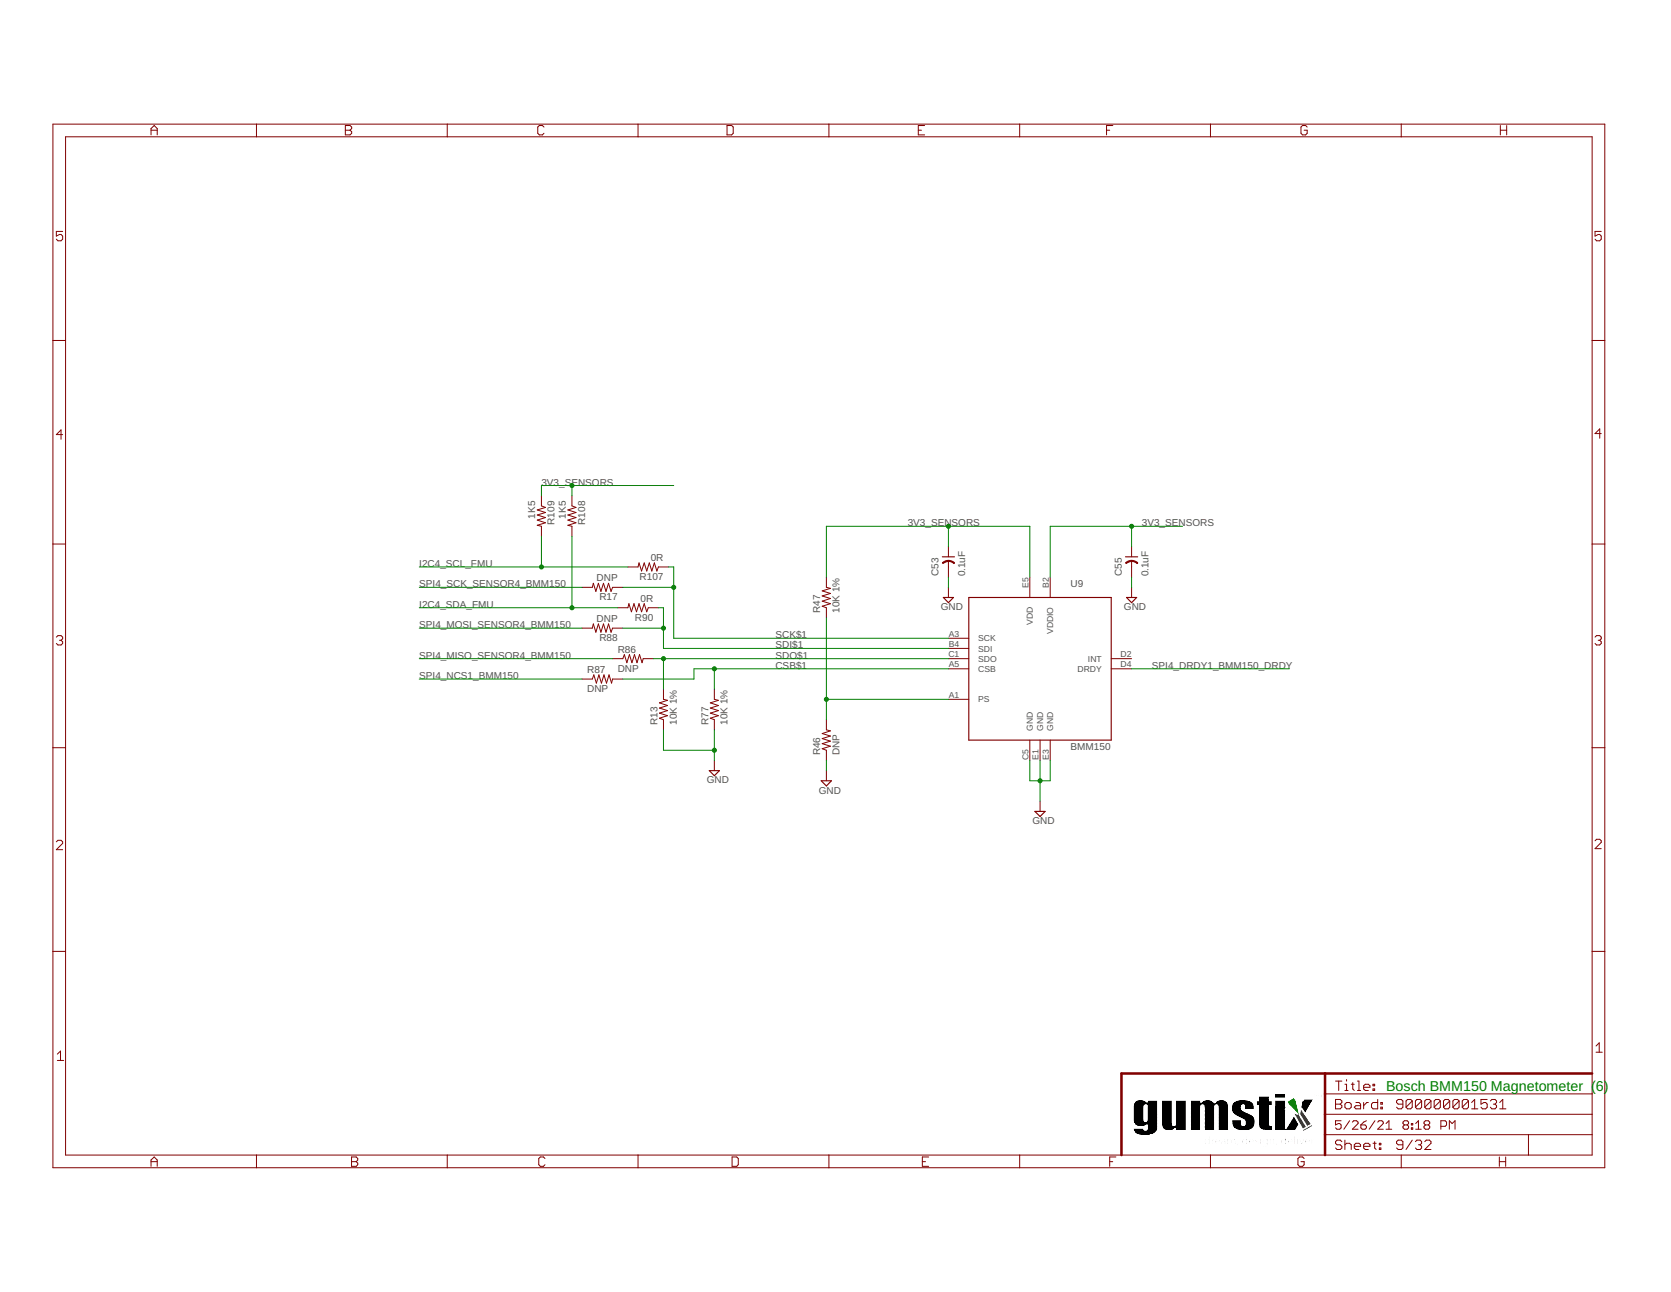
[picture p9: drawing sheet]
<svg xmlns="http://www.w3.org/2000/svg" width="279mm" height="216mm" viewBox="0 0 279 216" stroke-linecap="round" stroke-linejoin="round" font-family="sans-serif">
<defs><g id="words">
<g font-size="2.4" fill="#008000">
<text x="231.8" y="182.4">Bosch BMM150 Magnetometer (</text>
<text x="266.8" y="182.4">6)</text>
</g>
<g font-size="1.7" fill="#505050">
<text x="90.5" y="81.1">3V3_SENSORS</text>
<text x="89.5" y="86.7" transform="rotate(-90 89.5 86.7)">1K5</text>
<text x="92.7" y="87.7" transform="rotate(-90 92.7 87.7)">R109</text>
<text x="94.6" y="86.7" transform="rotate(-90 94.6 86.7)">1K5</text>
<text x="97.8" y="87.7" transform="rotate(-90 97.8 87.7)">R108</text>
<text x="151.8" y="87.9">3V3_SENSORS</text>
<text x="190.9" y="87.9">3V3_SENSORS</text>
<text x="70.1" y="94.7">I2C4_SCL_FMU</text>
<text x="108.8" y="93.7">0R</text>
<text x="70.1" y="101.6">I2C4_SDA_FMU</text>
<text x="70.1" y="98.2">SPI4_SCK_SENSOR4_BMM150</text>
<text x="99.7" y="97.1">DNP</text>
<text x="100.2" y="100.3">R17</text>
<text x="106.9" y="96.9">R107</text>
<text x="107.1" y="100.5">0R</text>
<text x="156.9" y="96.2" transform="rotate(-90 156.9 96.2)">C53</text>
<text x="157.3" y="102">GND</text>
<text x="161.4" y="96.3" transform="rotate(-90 161.4 96.3)">0.1uF</text>
<text x="179" y="98.2">U9</text>
<text x="187.6" y="96.2" transform="rotate(-90 187.6 96.2)">C55</text>
<text x="187.9" y="102">GND</text>
<text x="192" y="96.3" transform="rotate(-90 192 96.3)">0.1uF</text>
<text x="70.1" y="105">SPI4_MOSI_SENSOR4_BMM150</text>
<text x="99.7" y="103.9">DNP</text>
<text x="100.2" y="107.1">R88</text>
<text x="106.2" y="103.7">R90</text>
<text x="129.7" y="106.7">SCK$1</text>
<text x="137.2" y="102.4" transform="rotate(-90 137.2 102.4)">R47</text>
<text x="140.4" y="102.4" transform="rotate(-90 140.4 102.4)">10K 1%</text>
<text x="70.1" y="110.1">SPI4_MISO_SENSOR4_BMM150</text>
<text x="70.1" y="113.5">SPI4_NCS1_BMM150</text>
<text x="98.2" y="112.5">R87</text>
<text x="103.3" y="112.3">DNP</text>
<text x="103.3" y="109.1">R86</text>
<text x="129.7" y="110.1">SDO$1</text>
<text x="129.7" y="108.4">SDI$1</text>
<text x="129.7" y="111.8">CSB$1</text>
<text x="192.6" y="111.8">SPI4_DRDY1_BMM150_DRDY</text>
<text x="98.2" y="115.7">DNP</text>
<text x="109.9" y="121.1" transform="rotate(-90 109.9 121.1)">R13</text>
<text x="113.2" y="121.1" transform="rotate(-90 113.2 121.1)">10K 1%</text>
<text x="118.4" y="121.1" transform="rotate(-90 118.4 121.1)">R77</text>
<text x="121.7" y="121.1" transform="rotate(-90 121.7 121.1)">10K 1%</text>
<text x="179" y="125.4">BMM150</text>
<text x="118.2" y="130.9">GND</text>
<text x="137.2" y="126.2" transform="rotate(-90 137.2 126.2)">R46</text>
<text x="140.4" y="126.2" transform="rotate(-90 140.4 126.2)">DNP</text>
<text x="136.9" y="132.6">GND</text>
<text x="172.6" y="137.7">GND</text>
</g>
<g font-size="1.4" fill="#505050">
<text x="172" y="98.3" transform="rotate(-90 172 98.3)">E5</text>
<text x="175.4" y="98.3" transform="rotate(-90 175.4 98.3)">B2</text>
<text x="158.7" y="106.4">A3</text>
<text x="163.6" y="107.2">SCK</text>
<text x="172.7" y="104.5" transform="rotate(-90 172.7 104.5)">VDD</text>
<text x="176.1" y="106" transform="rotate(-90 176.1 106)">VDDIO</text>
<text x="158.6" y="109.8">C1</text>
<text x="158.7" y="108.1">B4</text>
<text x="158.7" y="111.5">A5</text>
<text x="163.6" y="108.9">SDI</text>
<text x="163.6" y="110.6">SDO</text>
<text x="163.6" y="112.3">CSB</text>
<text x="180.2" y="112.3">DRDY</text>
<text x="181.9" y="110.6">INT</text>
<text x="187.4" y="111.5">D4</text>
<text x="187.4" y="109.8">D2</text>
<text x="158.7" y="116.6">A1</text>
<text x="163.6" y="117.4">PS</text>
<text x="172.7" y="122.1" transform="rotate(-90 172.7 122.1)">GND</text>
<text x="174.4" y="122.1" transform="rotate(-90 174.4 122.1)">GND</text>
<text x="176.1" y="122.1" transform="rotate(-90 176.1 122.1)">GND</text>
<text x="172" y="127.1" transform="rotate(-90 172 127.1)">C5</text>
<text x="173.7" y="127" transform="rotate(-90 173.7 127)">E1</text>
<text x="175.4" y="127" transform="rotate(-90 175.4 127)">E3</text>
</g>
</g></defs>
<g fill="none" stroke="#800000" stroke-width=".17">
<path d="M8.8 20.7h259.5v174.4h-259.5zM10.5 38.7h-1.1v.8l.5-.3h.3l.3 .3v.5l-.3 .2h-.5l-.3-.2M11 22.9h255.2v170.1h-255.2zM25.3 22.5v-1l.5-.5 .5 .5v1M25.3 21.8h1M42.9 20.7v2.2M57.7 21.8h.8M57.7 21h.8l.3 .2v.3l-.3 .3 .3 .2v.3l-.3 .2h-.8zM74.8 20.7v2.2M91 21.2l-.3-.2h-.5l-.3 .2v1.1l.3 .2h.5l.3-.2M106.7 20.7v2.2M121.6 21h.7l.3 .2v1.1l-.3 .2h-.7z"/>
<path d="M138.6 20.7v2.2M153.5 21.8h.6M154.6 21h-1.1v1.5h1.1M170.5 20.7v2.2M185 21.8h.5M186.1 21h-1.1v1.5M202.4 20.7v2.2M218.6 21.2l-.3-.2h-.5l-.3 .2v1.1l.3 .2h.5l.3-.2v-.5h-.5M234.3 20.7v2.2M250.9 21v1.5M250.9 21.8h1M251.9 21v1.5"/>
<path d="M267.7 38.7h-1v.8l.5-.3h.3l.2 .3v.5l-.2 .2h-.5l-.3-.2M8.8 56.9h2.2M266.2 56.9h2.1M10.5 72.6h-1.1l.8-.8v1.6M267.7 72.5h-1l.8-.8v1.5M8.8 90.9h2.2M90.5 82.8v1.7l.7 .3-1.4 .4 1.4 .4-1.4 .5 1.4 .4-1.4 .4 1.4 .5-1.4 .4 .7 .1v1.7M95.6 82.8v1.7l.7 .3-1.3 .4 1.3 .4-1.3 .5 1.3 .4-1.3 .4 1.3 .5-1.3 .4 .6 .1v1.7M97.3 98.1h1.7l.2-.6 .4 1.3 .5-1.3 .4 1.3 .4-1.3 .4 1.3 .4-1.3 .5 1.3 .2-.7h1.7M105 94.7h1.7l.1-.6 .5 1.3 .4-1.3 .4 1.3 .5-1.3 .4 1.3 .4-1.3 .4 1.3 .3-.7h1.7M138.2 96.5v1.6l.7 .2-1.4 .4 1.4 .5-1.4 .4 1.4 .4-1.4 .5 1.4 .4-1.4 .4 .7 .3v1.7M158.6 91.4v1.6"/>
<path d="M158.6 93.7v2.8M158.6 98.1v1.7M172.2 96.5v3.3M175.6 96.5v3.3M189.2 91.4v1.6M189.2 93.7v2.8M189.2 98.1v1.7M266.2 90.9h2.1M9.4 106.5l.3-.3h.5l.3 .3v.2l-.3 .3M9.9 107h.3M10.2 107l.3 .3v.2l-.3 .3h-.5l-.3-.3M97.3 113.5h1.7l.3-.7 .4 1.4 .4-1.4 .5 1.4 .4-1.4 .4 1.4 .4-1.4 .5 1.4 .1-.7h1.7"/>
<path d="M97.3 105h1.7l.2-.7 .4 1.3 .5-1.3 .4 1.3 .4-1.3 .4 1.3 .4-1.3 .5 1.3 .2-.6h1.7M102.4 110.1h1.7l.3-.7 .4 1.3 .4-1.3 .5 1.3 .4-1.3 .4 1.3 .4-1.3 .5 1.3 .1-.6h1.7M103.3 101.6h1.7l.2-.7 .4 1.3 .4-1.3 .4 1.3 .4-1.3 .5 1.3 .4-1.3 .4 1.3 .3-.6h1.7M110.9 115.2v1.7l.7 .1-1.3 .5 1.3 .4-1.3 .4 1.3 .4-1.3 .5 1.3 .4-1.3 .4 .6 .3v1.7M119.4 115.2v1.7l.7 .1-1.3 .5 1.3 .4-1.3 .4 1.3 .4-1.3 .5 1.3 .4-1.3 .4 .6 .3v1.7M158.6 106.7h3.4M158.6 108.4h3.4M158.6 110.1h3.4M158.6 111.8h3.4M158.6 116.9h3.4M185.8 110.1h3.4M185.8 111.8h3.4"/>
<path d="M266.7 106.5l.3-.3h.5l.2 .3v.2l-.2 .3M267.2 107h.3M267.5 107l.2 .3v.2l-.2 .3h-.5l-.3-.3M8.8 124.9h2.2M119.4 127.1v1.7M138.2 120.3v1.7l.7 .1-1.4 .5 1.4 .4-1.4 .4 1.4 .4-1.4 .5 1.4 .4-1.4 .4 .7 .3v1.7M138.2 128.8v1.7M172.2 123.7v3.4M173.9 123.7v3.4M173.9 133.9v1.7M175.6 123.7v3.4M266.2 124.9h2.1"/>
<path d="M8.8 159h2.2M9.4 140.7l.3-.3h.5l.3 .3v.2l-1.1 1.1h1.1M266.2 159h2.1M266.7 140.5l.3-.2h.5l.2 .2v.3l-1 1h1M9.6 176.1l.5-.5v1.6M9.6 177.2h1M266.9 174.8l.5-.5v1.5M266.9 175.8h1M25.3 194.9v-1.1l.5-.5 .5 .5v1.1M25.3 194.1h1M42.9 193v2.1M58.8 194.1h.8"/>
<path d="M58.8 193.3h.8l.2 .3v.2l-.2 .3 .2 .3v.2l-.2 .3h-.8zM74.8 193v2.1M91.1 193.6l-.2-.3h-.6l-.2 .3v1l.2 .3h.6l.2-.3M106.7 193v2.1M122.4 193.3h.8l.2 .3v1l-.2 .3h-.8zM138.6 193v2.1M154.2 194.1h.5M155.3 193.3h-1.1v1.6h1.1M170.5 193v2.1M185.5 194.1h.6M186.6 193.3h-1.1v1.6M202.4 193v2.1"/>
<path d="M218.1 193.6l-.3-.3h-.5l-.3 .3v1l.3 .3h.5l.3-.3v-.5h-.6M221.6 189.6h44.6M221.6 186.2h44.6M221.6 182.8h44.6M223.3 183.7h.8l.3 .3v.2l-.3 .3 .3 .3v.2l-.3 .3h-.8zM223.3 184.5h.8M223.3 180.7h1.1M223.8 180.7v1.5M224.2 187.3h-.9v.7l.5-.3h.2l.2 .3v.5l-.2 .2h-.5l-.2-.2M224.4 190.8l-.3-.3h-.5l-.3 .3v.3l.3 .2h.5l.3 .3v.2l-.3 .3h-.5l-.3-.3M224.9 184.5l.2-.3h.6l.2 .3v.5l-.2 .3h-.6l-.2-.3zM224.9 190.5v1.6"/>
<path d="M224.9 191.3l.2-.2h.6l.2 .2v.8M224.9 181.2h.2v1M224.9 182.2h.5M225.1 180.4v.3M225.7 187.3l-1 1.4M225.9 181.2h.5M226.1 187.5l.3-.2h.4l.3 .2v.2l-1 1h1M226.2 180.9v1.1l.2 .2M226.4 191.6h1.1v-.3l-.3-.2h-.5l-.3 .2v.5l.3 .3h.5M226.7 184.2h.5l.3 .3v.8h-.8l-.3-.3 .3-.2h.8M227 180.7h.2v1.5M227 182.2h.5"/>
<path d="M227.5 188h.7l.3 .2v.3l-.3 .2h-.4l-.3-.2zM228 191.6h1.1v-.3l-.3-.2h-.5l-.3 .2v.5l.3 .3h.5M228 181.7h1.1v-.3l-.3-.2h-.5l-.3 .2v.6l.3 .2h.5M228 184.2v1.1M228.5 187.3l-.5 .2-.5 .5M228.8 184.2h-.3l-.5 .6M229.6 191.1h.5M229.6 181.2h.2v.2h-.2zM229.6 182h.2v.2h-.2zM229.8 190.8v1l.3 .3M229.9 187.3l-1 1.4M230.4 183.7v1.6h-.8l-.3-.3v-.5l.3-.3h.8"/>
<path d="M230.4 187.5l.2-.2h.5l.2 .2v.2l-.9 1h.9M230.6 191.8h.3v.3h-.3zM230.6 191.1h.3v.2h-.3zM230.9 185h.2v.3h-.2zM230.9 184.2h.2v.3h-.2zM231.8 188.7h.9M231.8 187.7l.4-.4v1.4M234.3 193v2.1M234.6 184.5h-.8l-.3-.3v-.2l.3-.3h.5l.3 .3v1l-.3 .3h-.5l-.3-.3M234.6 191.3h-.8l-.3-.2v-.3l.3-.3h.5l.3 .3v1l-.3 .3h-.5l-.3-.3M234.8 188l-.2-.3v-.2l.2-.2h.5l.2 .2v.2l-.2 .3M234.8 188l-.2 .2v.3l.2 .2h.5l.2-.2v-.3l-.2-.2"/>
<path d="M234.8 188h.5M236 187.7h.2v.3h-.2zM236 188.5h.2v.2h-.2zM236.1 184v1l-.2 .3h-.5l-.3-.3M236.1 184l-.2-.3h-.5l-.3 .3v1M236.1 184l-1 1M236.1 190.5l-1 1.6M236.7 190.8l.2-.3h.5l.3 .3v.3l-.3 .2M236.7 188.7h.9M236.7 187.7l.5-.4v1.4M237.2 191.3h.2M237.4 191.3l.3 .3v.2l-.3 .3h-.5l-.2-.3"/>
<path d="M237.7 184v1l-.3 .3h-.5l-.2-.3M237.7 184l-.3-.3h-.5l-.2 .3v1M237.7 184l-1 1M238.2 190.8l.3-.3h.5l.3 .3v.3l-1.1 1h1.1M238.3 188l-.2-.3v-.2l.2-.2h.5l.3 .2v.2l-.3 .3M238.3 188l-.2 .2v.3l.2 .2h.5l.3-.2v-.3l-.3-.2M238.3 188h.5M239.3 184v1l-.3 .3h-.5l-.3-.3M239.3 184l-.3-.3h-.5l-.3 .3v1M239.3 184l-1.1 1M240.8 184v1l-.2 .3h-.5l-.3-.3M240.8 184l-.2-.3h-.5l-.3 .3v1"/>
<path d="M240.8 184l-1 1M240.9 188.2h.7l.3-.2v-.5l-.3-.2h-.7v1.4M242.3 188.7v-1.4l.5 .4 .5-.4v1.4M242.4 184v1l-.3 .3h-.5l-.2-.3M242.4 184l-.3-.3h-.5l-.2 .3v1M242.4 184l-1 1M244 184v1l-.3 .3h-.5l-.3-.3M244 184l-.3-.3h-.5l-.3 .3v1M244 184l-1.1 1M245.5 184v1l-.2 .3h-.5l-.3-.3M245.5 184l-.2-.3h-.5l-.3 .3v1M245.5 184l-1 1"/>
<path d="M246.1 185.3h1M246.1 184.2l.5-.5v1.6M248.7 183.7h-1.1v.8l.5-.3h.3l.3 .3v.5l-.3 .3h-.5l-.3-.3M249.2 184l.2-.3h.6l.2 .3v.2l-.2 .3M249.7 184.5h.3M250 184.5l.2 .3v.2l-.2 .3h-.6l-.2-.3M250.7 194.1h1.1M250.7 193.3v1.6M250.8 185.3h1M250.8 184.2l.5-.5v1.6M251.8 193.3v1.6M255.6 189.6v3.4"/>
</g>
<path d="M221.6 179.4v13.6M266.2 179.4h-78.7v13.6" fill="none" stroke="#800000" stroke-width=".42"/>
<path d="M157.6 93h2M157.7 99.8h1.7l-.8 .9zM162 99.8h23.8v23.9h-23.8zM188.2 93h2M188.4 99.8h1.7l-.9 .9zM118.6 128.8h1.7l-.9 .8zM137.3 130.5h1.7l-.8 .8zM173 135.6h1.8l-.9 .8z" fill="none" stroke="#800000" stroke-width=".19"/>
<g fill="#800000" stroke="#800000" stroke-width=".17">
<path d="M158.6 93.6l.7 .2 .3 .3-.1 .1-.3-.2-.6-.2z" fill-rule="evenodd"/>
<path d="M157.6 94l.6-.3 .4-.1v.2l-.9 .4z" fill-rule="evenodd"/>
<path d="M189.2 93.6l.7 .2 .3 .3-.1 .1-.2-.2-.7-.2z" fill-rule="evenodd"/>
<path d="M188.2 94l.6-.3 .4-.1v.2l-.9 .4z" fill-rule="evenodd"/>
</g>
<g fill="none" stroke="#008000" stroke-width=".17">
<path d="M70.1 98.1h27.2M70.1 94.7h34.9M90.5 89.6v5.1M95.6 81.1v1.7M95.6 89.6v12M104.1 98.1h8.5M111.8 94.7h.8v12h46M112.6 81.1h-22.1v1.7M138.2 96.5v-8.6h34v8.6M158.6 87.9v3.5M158.6 96.5v1.6M189.2 87.9v3.5"/>
<path d="M189.2 96.5v1.6M197.7 87.9h-22.1v8.6M70.1 110.1h32.3M70.1 105h27.2M70.1 101.6h33.2M70.1 113.5h27.2M104.1 105h6.8M109.2 110.1h49.4M110.1 101.6h.8v6.8h47.7M110.9 110.1v5.1M119.4 111.8v3.4M138.2 103.3v17"/>
<path d="M138.2 116.9h20.4M158.6 111.8h-42.6v1.7h-11.9M189.2 111.8h26.4M110.9 122v3.4h8.5M119.4 122v5.1M138.2 127.1v1.7M172.2 127.1v3.4h3.4v-3.4M173.9 127.1v6.8"/>
</g>
<g fill="#008000" stroke="#008000" stroke-width=".17">
<circle cx="173.9" cy="130.5" r=".34"/>
<circle cx="119.4" cy="125.4" r=".34"/>
<circle cx="112.6" cy="98.1" r=".34"/>
<circle cx="110.9" cy="110.1" r=".34"/>
<circle cx="110.9" cy="105" r=".34"/>
<circle cx="158.6" cy="87.9" r=".34"/>
<circle cx="189.2" cy="87.9" r=".34"/>
<circle cx="95.6" cy="81.1" r=".34"/>
<circle cx="119.4" cy="111.8" r=".34"/>
<circle cx="95.6" cy="101.6" r=".34"/>
<circle cx="90.5" cy="94.7" r=".34"/>
<circle cx="138.2" cy="116.9" r=".34"/>
</g>
<g fill="#000" stroke="#000" stroke-width=".17">
<path d="M189.4 188.6l1.8 .1zM189.4 188.6h1.8zM189.4 188.5l1.8 .1zM189.5 187.1l1.8 .1zM189.5 187.1h1.7zM189.5 187l1.7 .1zM189.5 187h1.7zM189.5 186.9l1.7 .1zM189.5 186.9h1.7zM189.5 186.8l1.7 .1zM189.5 186.8h1.7zM189.5 186.7l1.7 .1z"/>
<path d="M189.5 186.7h1.7zM189.5 186.6l1.7 .1zM189.5 186.6h1.7zM189.5 186.5l1.7 .1zM189.5 186.5h1.7zM189.5 186.4l1.7 .1zM189.5 186.4h1.7zM189.5 186.3l1.7 .1zM189.5 186.3h1.7zM189.5 186.2l1.7 .1zM189.5 186.2h1.7zM189.5 186.1l1.7 .1z"/>
<path d="M189.5 186.1h1.7zM189.5 186l1.7 .1zM189.5 186h1.7zM189.5 185.9l1.7 .1zM189.5 185.9h1.7zM189.5 185.8l1.7 .1zM189.5 185.8h1.7zM189.5 185.7l1.7 .1zM189.5 185.7h1.7zM189.5 185.6l1.7 .1zM189.5 185.6h1.7zM189.5 185.5l1.7 .1z"/>
<path d="M189.5 185.5h1.7zM189.5 185.4l1.7 .1zM189.5 185.4h1.7zM189.5 185.3l1.7 .1zM189.5 185.3h1.7zM189.5 185.2l1.7 .1zM189.5 185.2h1.7zM189.5 185.1l1.7 .1zM189.5 185.1h1.7zM189.5 185l1.7 .1zM189.5 185h1.7zM189.5 184.9l1.8 .1z"/>
<path d="M189.5 184.9h1.8zM189.5 188.8l1.9 .1zM189.5 188.7l1.8 .1zM189.5 188.7h1.8zM189.5 184.6l1.9 .1zM189.5 188.8h1.8zM189.5 187.5h4.1zM189.5 187.4l4.1 .1zM189.5 187.4h1.9zM189.5 187.3l1.9 .1zM189.5 187.3h1.8zM189.5 187.2l1.8 .1z"/>
<path d="M189.5 187.2h1.8zM189.5 184.8l1.8 .1zM189.5 184.8h1.8zM189.5 184.7l1.8 .1zM189.5 184.7h1.9zM189.5 184.6h4.1zM189.5 189h4zM189.5 188.9l4 .1zM189.5 188.9h4zM189.5 187.7h4.1zM189.5 187.6l4.1 .1zM189.5 187.6h4.1z"/>
<path d="M189.5 187.5l4.1 .1zM189.5 184.5l4.1 .1zM189.5 184.5h4.1zM189.5 184.4l4.1 .1zM189.5 184.4h4.1zM189.5 184.3l4.1 .1zM189.6 189.1h3.8zM189.6 189l3.8 .1zM189.6 187.7l4 .1zM189.6 187.7h4zM189.6 184.3h4zM189.6 189.1l3.7 .1z"/>
<path d="M189.6 189.2h3.7zM189.6 187.8l4 .1zM189.6 187.8h4zM189.6 184.2l4 .1zM189.6 184.2h4zM189.7 189.3h3.5zM189.7 189.2l3.6 .1zM189.7 187.9h3.9zM189.7 184.1l2.1 .1zM189.7 184.1h2zM189.7 189.3l3.4 .1zM189.8 187.9l3.8 .1z"/>
<path d="M189.8 184l1.9 .1zM189.8 189.4h3.3zM189.8 188h2zM189.8 184h1.8zM189.8 189.4h3.2zM189.8 188h1.9zM189.9 189.4l3.1 .1zM189.9 188l1.8 .1zM189.9 183.9l1.6 .1zM189.9 188.1h1.7zM189.9 183.9h1.5zM190 189.5h2.9z"/>
<path d="M190 183.9h1.4zM190 188.1l1.5 .1zM190.1 189.5h2.7zM190.1 188.2h1.4zM190.1 183.8l1.1 .1zM190.1 189.5l2.6 .1zM190.2 188.2h1.1zM190.2 183.8h.9zM190.2 189.6h2.4zM190.3 188.2l.9 .1zM190.4 189.6l2.1 .1zM190.4 183.7l.6 .1z"/>
<path d="M190.5 189.7h1.8zM190.5 188.3h.5zM190.7 189.7h1.4zM191.2 189.7l.5 .1zM191.6 188.8l1.9 .1zM191.6 187.4h2zM191.7 188.8h1.8zM191.7 187.3l1.9 .1zM191.7 184.6l1.9 .1zM191.7 188.8h1.9zM191.7 187.3h1.9zM191.7 184.7h1.9z"/>
<path d="M191.8 188.7l1.8 .1zM191.8 187.3h1.8zM191.8 187.2l1.8 .1zM191.8 187.2h1.8zM191.8 187.1l1.8 .1zM191.8 184.8h1.8zM191.8 184.7l1.8 .1zM191.8 188.7h1.8zM191.8 188.6l1.8 .1zM191.8 188.6h1.8zM191.8 188.5l1.8 .1zM191.8 188.5h1.8z"/>
<path d="M191.8 188.4l1.8 .1zM191.8 188.4h1.8zM191.8 188.3l1.8 .1zM191.8 188.3h1.8zM191.8 188.2l1.8 .1zM191.8 188.2h1.8zM191.8 188.1l1.8 .1zM191.8 188.1h1.8zM191.8 188l1.8 .1zM191.8 188h1.8zM191.8 187.1h1.8zM191.8 187l1.8 .1z"/>
<path d="M191.8 187h1.8zM191.8 186.9l1.8 .1zM191.8 186.9h1.8zM191.8 186.8l1.8 .1zM191.8 186.8h1.8zM191.8 186.7l1.8 .1zM191.8 186.7h1.8zM191.8 186.6l1.8 .1zM191.8 186.6h1.8zM191.8 186.5l1.8 .1zM191.8 186.5h1.8zM191.8 186.4l1.8 .1z"/>
<path d="M191.8 186.4h1.8zM191.8 186.3l1.8 .1zM191.8 186.3h1.8zM191.8 186.2l1.8 .1zM191.8 186.2h1.8zM191.8 186.1l1.8 .1zM191.8 186.1h1.8zM191.8 186l1.8 .1zM191.8 186h1.8zM191.8 185.9l1.8 .1zM191.8 185.9h1.8zM191.8 185.8l1.8 .1z"/>
<path d="M191.8 185.8h1.8zM191.8 185.7l1.8 .1zM191.8 185.7h1.8zM191.8 185.6l1.8 .1zM191.8 185.6h1.8zM191.8 185.5l1.8 .1zM191.8 185.5h1.8zM191.8 185.4l1.8 .1zM191.8 185.4h1.8zM191.8 185.3l1.8 .1zM191.8 185.3h1.8zM191.8 185.2l1.8 .1z"/>
<path d="M191.8 185.2h1.8zM191.8 185.1l1.8 .1zM191.8 185.1h1.8zM191.8 185l1.8 .1zM191.8 185h1.8zM191.8 184.9l1.8 .1zM191.8 184.9h1.8zM191.8 184.8l1.8 .1zM191.8 184.1l1.8 .1zM191.8 184.1h1.8zM191.8 184l1.8 .1zM191.9 184h1.7z"/>
<path d="M191.9 183.9l1.7 .1zM191.9 183.9h1.7zM192 183.8l1.6 .1zM194.2 187.9h1.8zM194.2 187.8l1.8 .1zM194.2 187.8h1.8zM194.2 187.7l1.8 .1zM194.2 187.7h1.8zM194.2 187.6l1.8 .1zM194.2 187.6h1.8zM194.2 187.5l1.8 .1zM194.2 187.5h1.8z"/>
<path d="M194.2 187.4l1.8 .1zM194.2 187.4h1.8zM194.2 187.3l1.8 .1zM194.2 187.3h1.8zM194.2 187.2l1.8 .1zM194.2 187.2h1.8zM194.2 187.1l1.8 .1zM194.2 187.1h1.8zM194.2 187l1.8 .1zM194.2 187h1.8zM194.2 186.9l1.8 .1zM194.2 186.9h1.8z"/>
<path d="M194.2 186.8l1.8 .1zM194.2 186.8h1.8zM194.2 186.7l1.8 .1zM194.2 186.7h1.8zM194.2 186.6l1.8 .1zM194.2 186.6h1.8zM194.2 186.5l1.8 .1zM194.2 186.5h1.8zM194.2 186.4l1.8 .1zM194.2 186.4h1.8zM194.2 186.3l1.8 .1zM194.2 186.3h1.8z"/>
<path d="M194.2 186.2l1.8 .1zM194.2 186.2h1.8zM194.2 186.1l1.8 .1zM194.2 186.1h1.8zM194.2 186l1.8 .1zM194.2 186h1.8zM194.2 185.9l1.8 .1zM194.2 185.9h1.8zM194.2 185.8l1.8 .1zM194.2 185.8h1.8zM194.2 185.7l1.8 .1zM194.2 185.7h1.8z"/>
<path d="M194.2 185.6l1.8 .1zM194.2 185.6h1.8zM194.2 185.5l1.8 .1zM194.2 185.5h1.8zM194.2 185.4l1.8 .1zM194.2 185.4h1.8zM194.2 185.3l1.8 .1zM194.2 185.3h1.8zM194.2 185.2l1.8 .1zM194.2 185.2h1.8zM194.2 185.1l1.8 .1zM194.2 185.1h1.8z"/>
<path d="M194.2 185l1.8 .1zM194.2 185h1.8zM194.2 184.9l1.8 .1zM194.2 184.9h1.8zM194.2 184.8l1.8 .1zM194.2 184.8h1.8zM194.2 184.7l1.8 .1zM194.2 184.7h1.8zM194.2 184.6l1.8 .1zM194.2 184.6h1.8zM194.2 184.5l1.8 .1zM194.2 184.5h1.8z"/>
<path d="M194.2 184.4l1.8 .1zM194.2 184.4h1.8zM194.2 184.3l1.8 .1zM194.2 184.3h1.8zM194.2 184.2l1.8 .1zM194.2 184.2h1.8zM194.2 184.1l1.8 .1zM194.2 184.1h1.8zM194.2 184l1.8 .1zM194.2 184h1.8zM194.2 183.9l1.8 .1zM194.2 183.9h1.8z"/>
<path d="M194.2 183.8l1.8 .1zM194.2 188.2h4.2zM194.2 188.1l4.2 .1zM194.2 188.1h4.2zM194.2 188l2 .1zM194.2 188h1.9zM194.2 187.9l1.8 .1zM194.3 188.3h4.1zM194.3 188.2l4.1 .1zM194.3 188.2h4.1zM194.3 188.4h4.1zM194.3 188.3l4.1 .1z"/>
<path d="M194.4 188.4l4 .1zM194.4 188.5l2.1 .1zM194.4 188.5h2.1zM194.4 188.6h2.1zM194.5 188.6h1.9zM194.5 188.6l1.9 .1zM194.6 188.7h1.7zM194.6 188.7l1.7 .1zM194.7 188.8h1.5zM194.8 188.8l1.3 .1zM194.9 188.9h1.1zM195 188.9l.9 .1z"/>
<path d="M195.2 188.9l.5 .1zM196.4 188l2 .1zM196.5 188h1.9zM196.5 188.8l1.9 .1zM196.5 188.8h1.9zM196.5 188.7l1.9 .1zM196.5 188.7h1.9zM196.5 188.6l1.9 .1zM196.5 187.9l1.9 .1zM196.5 187.9h1.9zM196.5 187.8l1.9 .1zM196.5 187.8h1.9z"/>
<path d="M196.6 188.6h1.8zM196.6 188.5l1.8 .1zM196.6 188.5h1.8zM196.6 187.7l1.8 .1zM196.6 187.7h1.8zM196.6 187.6l1.8 .1zM196.6 187.6h1.8zM196.6 187.5l1.8 .1zM196.6 187.5h1.8zM196.6 187.4l1.8 .1zM196.6 187.4h1.8zM196.6 187.3l1.8 .1z"/>
<path d="M196.6 187.3h1.8zM196.6 187.2l1.8 .1zM196.6 187.2h1.8zM196.6 187.1l1.8 .1zM196.6 187.1h1.8zM196.6 187l1.8 .1zM196.6 187h1.8zM196.6 186.9l1.8 .1zM196.6 186.9h1.8zM196.6 186.8l1.8 .1zM196.6 186.8h1.8zM196.6 186.7l1.8 .1z"/>
<path d="M196.6 186.7h1.8zM196.6 186.6l1.8 .1zM196.6 186.6h1.8zM196.6 186.5l1.8 .1zM196.6 186.5h1.8zM196.6 186.4l1.8 .1zM196.6 186.4h1.8zM196.6 186.3l1.8 .1zM196.6 186.3h1.8zM196.6 186.2l1.8 .1zM196.6 186.2h1.8zM196.6 186.1l1.8 .1z"/>
<path d="M196.6 186.1h1.8zM196.6 186l1.8 .1zM196.6 186h1.8zM196.6 185.9l1.8 .1zM196.6 185.9h1.8zM196.6 185.8l1.8 .1zM196.6 185.8h1.8zM196.6 185.7l1.8 .1zM196.6 185.7h1.8zM196.6 185.6l1.8 .1zM196.6 185.6h1.8zM196.6 185.5l1.8 .1z"/>
<path d="M196.6 185.5h1.8zM196.6 185.4l1.8 .1zM196.6 185.4h1.8zM196.6 185.3l1.8 .1zM196.6 185.3h1.8zM196.6 185.2l1.8 .1zM196.6 185.2h1.8zM196.6 185.1l1.8 .1zM196.6 185.1h1.8zM196.6 185l1.8 .1zM196.6 185h1.8zM196.6 184.9l1.8 .1z"/>
<path d="M196.6 184.9h1.8zM196.6 184.8l1.8 .1zM196.6 184.8h1.8zM196.6 184.7l1.8 .1zM196.6 184.7h1.8zM196.6 184.6l1.8 .1zM196.6 184.6h1.8zM196.6 184.5l1.8 .1zM196.6 184.5h1.8zM196.6 184.4l1.8 .1zM196.6 184.4h1.8zM196.6 184.3l1.8 .1z"/>
<path d="M196.6 184.3h1.8zM196.6 184.2l1.8 .1zM196.6 184.2h1.8zM196.6 184.1l1.8 .1zM196.6 184.1h1.8zM196.6 184l1.8 .1zM196.6 184h1.8zM196.6 183.9l1.8 .1zM196.6 183.9h1.8zM196.6 183.8l1.8 .1zM199 188.8l1.8 .1zM199 188.8h1.8z"/>
<path d="M199 188.7l1.8 .1zM199 188.7h1.8zM199 188.6l1.8 .1zM199 188.6h1.8zM199 188.5l1.8 .1zM199 188.5h1.8zM199 188.4l1.8 .1zM199 188.4h1.8zM199 188.3l1.8 .1zM199 188.3h1.8zM199 188.2l1.8 .1zM199 188.2h1.8z"/>
<path d="M199 188.1l1.8 .1zM199 188.1h1.8zM199 188l1.8 .1zM199 188h1.8zM199 187.9l1.8 .1zM199 187.9h1.8zM199 187.8l1.8 .1zM199 187.8h1.8zM199 187.7l1.8 .1zM199 187.7h1.8zM199 187.6l1.8 .1zM199 187.6h1.8z"/>
<path d="M199 187.5l1.8 .1zM199 187.5h1.8zM199 187.4l1.8 .1zM199 187.4h1.8zM199 187.3l1.8 .1zM199 187.3h1.8zM199 187.2l1.8 .1zM199 187.2h1.8zM199 187.1l1.8 .1zM199 187.1h1.8zM199 187l1.8 .1zM199 187h1.8z"/>
<path d="M199 186.9l1.8 .1zM199 186.9h1.8zM199 186.8l1.8 .1zM199 186.8h1.8zM199 186.7l1.8 .1zM199 186.7h1.8zM199 186.6l1.8 .1zM199 186.6h1.8zM199 186.5l1.8 .1zM199 186.5h1.8zM199 186.4l1.8 .1zM199 186.4h1.8z"/>
<path d="M199 186.3l1.8 .1zM199 186.3h1.8zM199 186.2l1.8 .1zM199 186.2h1.8zM199 186.1l1.8 .1zM199 186.1h1.8zM199 186l1.8 .1zM199 186h1.8zM199 185.9l1.8 .1zM199 185.9h1.8zM199 185.8l1.8 .1zM199 185.8h1.8z"/>
<path d="M199 185.7l1.8 .1zM199 185.7h1.8zM199 185.6l1.8 .1zM199 185.6h1.8zM199 185.5l1.8 .1zM199 185.5h1.8zM199 185.4l1.8 .1zM199 185.4h1.8zM199 185.3l1.8 .1zM199 185.3h1.8zM199 185.2l1.8 .1zM199 185.2h1.8z"/>
<path d="M199 185.1l1.8 .1zM199 185.1h1.8zM199 185l1.8 .1zM199 185h1.8zM199 184.9l1.8 .1zM199 184.9h1.8zM199 184.8l1.8 .1zM199 184.3h4.1zM199 184.2l1.8 .1zM199 184.2h1.8zM199 184.1l1.8 .1zM199 184.1h1.8z"/>
<path d="M199 184l1.8 .1zM199 184h1.8zM199 183.8l1.8 .1zM199 184.8h1.8zM199 184.7l1.8 .1zM199 184.7h1.9zM199 184.6l2 .1zM199 184.6h6.4zM199 184.5l6.4 .1zM199 184.5h6.4zM199 184.4l6.4 .1zM199 184.4h6.4z"/>
<path d="M199 184.4h6.3zM199 184.3l6.3 .1zM199 184.3h6.3zM199 183.9l1.8 .1zM199 183.9h1.8zM200.8 184.2l2.2 .1zM200.9 184.2h2.1zM200.9 184.1l2 .1zM200.9 184.1h2zM201 184.1h1.9zM201 184l1.8 .1zM201 184h1.8z"/>
<path d="M201.1 184h1.7zM201.1 183.9l1.6 .1zM201.2 184.6l2.1 .1zM201.2 183.9h1.4zM201.3 184.7h1.9zM201.3 184.7l1.9 .1zM201.3 183.9h1.3zM201.3 188.8l1.8 .1zM201.3 188.8h1.8zM201.3 188.7l1.8 .1zM201.3 188.7h1.8zM201.3 188.6l1.8 .1z"/>
<path d="M201.3 188.6h1.8zM201.3 188.5l1.8 .1zM201.3 188.5h1.8zM201.3 188.4l1.8 .1zM201.3 188.4h1.8zM201.3 188.3l1.8 .1zM201.3 188.3h1.8zM201.3 188.2l1.8 .1zM201.3 188.2h1.8zM201.3 188.1l1.8 .1zM201.3 188.1h1.8zM201.3 188l1.8 .1z"/>
<path d="M201.3 188h1.8zM201.3 187.9l1.8 .1zM201.3 187.9h1.8zM201.3 187.8l1.8 .1zM201.3 187.8h1.8zM201.3 187.7l1.8 .1zM201.3 187.7h1.8zM201.3 187.6l1.8 .1zM201.3 187.6h1.8zM201.3 187.5l1.8 .1zM201.3 187.5h1.8zM201.3 187.4l1.8 .1z"/>
<path d="M201.3 187.4h1.8zM201.3 187.3l1.8 .1zM201.3 187.3h1.8zM201.3 187.2l1.8 .1zM201.3 187.2h1.8zM201.3 187.1l1.8 .1zM201.3 187.1h1.8zM201.3 187l1.8 .1zM201.3 187h1.8zM201.3 186.9l1.8 .1zM201.3 186.9h1.8zM201.3 186.8l1.8 .1z"/>
<path d="M201.3 186.8h1.8zM201.3 186.7l1.8 .1zM201.3 186.7h1.8zM201.3 186.6l1.8 .1zM201.3 186.6h1.8zM201.3 186.5l1.8 .1zM201.3 186.5h1.8zM201.3 186.4l1.8 .1zM201.3 186.4h1.8zM201.3 186.3l1.8 .1zM201.3 186.3h1.8zM201.3 186.2l1.8 .1z"/>
<path d="M201.3 186.2h1.8zM201.3 186.1l1.8 .1zM201.3 186.1h1.8zM201.3 186l1.8 .1zM201.3 186h1.8zM201.3 185.9l1.8 .1zM201.3 185.9h1.8zM201.3 185.8l1.8 .1zM201.3 185.8h1.8zM201.3 185.7l1.8 .1zM201.3 185.7h1.8zM201.3 185.6l1.8 .1z"/>
<path d="M201.3 185.6h1.8zM201.3 185.5l1.8 .1zM201.3 185.5h1.8zM201.3 185.4l1.8 .1zM201.3 185.4h1.8zM201.3 185.3l1.8 .1zM201.3 185.3h1.8zM201.3 185.2l1.8 .1zM201.3 185.2h1.8zM201.3 185.1l1.8 .1zM201.3 185.1h1.8zM201.3 185l1.8 .1z"/>
<path d="M201.3 185h1.8zM201.3 184.9l1.8 .1zM201.3 184.9h1.8zM201.3 184.8l1.8 .1zM201.3 184.8h1.9zM201.4 183.8l1.1 .1zM201.4 190.9h.1zM201.4 190.8l.1 .1zM201.4 190.8h.1zM201.4 190.7l.1 .1zM201.4 190.7h.1zM201.4 190.6l.1 .1z"/>
<path d="M201.4 190.9l.2 .1zM201.4 190.9h.2zM201.4 190.6h.2zM201.4 191h.2zM201.4 190.5l.2 .1zM201.4 191l.3 .1zM201.4 191l.2 .1zM201.4 190.5h.2zM201.5 191.1h.2zM201.5 190.4l.2 .1zM201.5 183.8h.9zM201.5 191.1l.3 .1z"/>
<path d="M201.5 190.4h.2zM201.5 191.2h.6zM201.5 190.4h.8zM201.6 191.2h.4zM201.6 190.3l.5 .1zM201.6 183.7l.6 .1zM201.7 191.2l.2 .1zM201.7 190.3h.3zM201.8 190.2v.1zM201.9 191.1l.2 .1zM202 191.1h.3zM202 190.4h.3z"/>
<path d="M202 191l.3 .1zM202 190.4l.3 .1zM202.1 191l.2 .1zM202.1 190.5h.2zM202.1 191h.2zM202.1 190.9l.2 .1zM202.1 190.9h.2zM202.1 190.8l.2 .1zM202.1 190.8h.2zM202.1 190.7l.2 .1zM202.1 190.7h.2zM202.1 190.6l.2 .1z"/>
<path d="M202.1 190.6h.2zM202.1 190.5l.2 .1zM202.1 190.3l.2 .1zM202.1 190.3h.2zM202.1 190.2l.2 .1zM202.1 190.2h.2zM202.1 190.1l.2 .1zM202.1 190.1h.2zM202.1 190l.2 .1zM202.1 190h.2zM202.1 189.9l.2 .1zM202.1 189.9h.2z"/>
<path d="M202.1 189.8l.2 .1zM202.1 191.2l.2 .1zM202.1 191.2h.2zM202.1 191.1l.2 .1zM202.6 191.2l.2 .1zM202.6 190.4l.2 .1zM202.6 190.4h.2zM202.6 190.3l.2 .1zM202.6 190.3h.2zM202.6 191.2h.2zM202.6 191.1l.2 .1zM202.6 191.1h.2z"/>
<path d="M202.6 191l.2 .1zM202.6 191h.2zM202.6 190.9l.2 .1zM202.6 190.9h.2zM202.6 190.8l.2 .1zM202.6 190.8h.2zM202.6 190.7l.2 .1zM202.6 190.7h.2zM202.6 190.6l.2 .1zM202.6 190.6h.2zM202.6 190.5l.2 .1zM202.6 190.5h.3z"/>
<path d="M202.8 190.4l.1 .1zM202.8 190.4h.3zM202.9 190.3l.2 .1zM202.9 190.3h.2zM203 190.2l.1 .1zM203.1 184.3h2.2zM203.1 184.2l2.2 .1zM203.1 190.9h.2zM203.1 190.8l.2 .1zM203.1 184.2h2.2zM203.2 190.9h.1zM203.2 190.8h.8z"/>
<path d="M203.2 190.7l.8 .1zM203.2 190.7h.8zM203.2 191h.1zM203.2 190.9l.1 .1zM203.2 190.6l.1 .1zM203.2 190.6h.1zM203.2 190.5l.1 .1zM203.2 184.1l2 .1zM203.2 191l.2 .1zM203.2 190.5l.2 .1zM203.2 190.5h.2zM203.2 184.1h2z"/>
<path d="M203.3 191.1l.3 .1zM203.3 190.4l.1 .1zM203.3 184.1h1.9zM203.3 191.1h.2zM203.3 190.4h.2zM203.3 190.4h.6zM203.3 184l1.8 .1zM203.3 184h1.8zM203.3 191.2h.6zM203.3 190.3l.6 .1zM203.4 184h1.6zM203.4 191.2h.5z"/>
<path d="M203.4 190.3h.4zM203.5 183.9l1.5 .1zM203.5 183.9h1.4zM203.5 191.2l.3 .1zM203.5 184.6l1.9 .1zM203.6 190.2l.1 .1zM203.6 183.9h1.3zM203.6 184.7h1.8zM203.6 184.7l1.8 .1zM203.6 185h1.8zM203.6 184.9l1.8 .1zM203.6 184.9h1.8z"/>
<path d="M203.6 184.8l1.8 .1zM203.6 184.8h1.8zM203.7 188.8l1.7 .1zM203.7 188.8h1.7zM203.7 188.7l1.7 .1zM203.7 188.7h1.7zM203.7 188.6l1.7 .1zM203.7 188.6h1.7zM203.7 188.5l1.7 .1zM203.7 188.5h1.7zM203.7 188.4l1.7 .1zM203.7 188.4h1.7z"/>
<path d="M203.7 188.3l1.7 .1zM203.7 188.3h1.7zM203.7 188.2l1.7 .1zM203.7 188.2h1.7zM203.7 188.1l1.7 .1zM203.7 188.1h1.7zM203.7 188l1.7 .1zM203.7 188h1.7zM203.7 187.9l1.7 .1zM203.7 187.9h1.7zM203.7 187.8l1.7 .1zM203.7 187.8h1.7z"/>
<path d="M203.7 187.7l1.7 .1zM203.7 187.7h1.7zM203.7 187.6l1.7 .1zM203.7 187.6h1.7zM203.7 187.5l1.7 .1zM203.7 187.5h1.7zM203.7 187.4l1.7 .1zM203.7 187.4h1.7zM203.7 187.3l1.7 .1zM203.7 187.3h1.7zM203.7 187.2l1.7 .1zM203.7 187.2h1.7z"/>
<path d="M203.7 187.1l1.7 .1zM203.7 187.1h1.7zM203.7 187l1.7 .1zM203.7 187h1.7zM203.7 186.9l1.7 .1zM203.7 186.9h1.7zM203.7 186.8l1.7 .1zM203.7 186.8h1.7zM203.7 186.7l1.7 .1zM203.7 186.7h1.7zM203.7 186.6l1.7 .1zM203.7 186.6h1.7z"/>
<path d="M203.7 186.5l1.7 .1zM203.7 186.5h1.7zM203.7 186.4l1.7 .1zM203.7 186.4h1.7zM203.7 186.3l1.7 .1zM203.7 186.3h1.7zM203.7 186.2l1.7 .1zM203.7 186.2h1.7zM203.7 186.1l1.7 .1zM203.7 186.1h1.7zM203.7 186l1.7 .1zM203.7 186h1.7z"/>
<path d="M203.7 185.9l1.7 .1zM203.7 185.9h1.7zM203.7 185.8l1.7 .1zM203.7 185.8h1.7zM203.7 185.7l1.7 .1zM203.7 185.7h1.7zM203.7 185.6l1.7 .1zM203.7 185.6h1.7zM203.7 185.5l1.7 .1zM203.7 185.5h1.7zM203.7 185.4l1.7 .1zM203.7 185.4h1.7z"/>
<path d="M203.7 185.3l1.7 .1zM203.7 185.3h1.7zM203.7 185.2l1.7 .1zM203.7 185.2h1.7zM203.7 185.1l1.7 .1zM203.7 185.1h1.7zM203.7 185l1.7 .1zM203.7 183.8l1.1 .1zM203.7 190.4h.2zM203.8 190.5h.2zM203.8 190.4l.2 .1zM203.8 183.8h.8z"/>
<path d="M203.8 191.1l.1 .1zM203.8 190.5l.2 .1zM203.9 190.6l.1 .1zM203.9 190.6h.1zM203.9 183.7l.6 .1zM204.2 191l.1 .1zM204.2 191h.1zM204.2 190.9l.1 .1zM204.2 190.9h.1zM204.2 190.9h.2zM204.2 191.1l.2 .1zM204.2 191.1h.2z"/>
<path d="M204.2 190.8l.2 .1zM204.2 190.4h.6zM204.3 191.2h.4zM204.3 190.8h.2zM204.3 190.3l.5 .1zM204.3 190.7l.3 .1zM204.3 190.4h.1zM204.3 190.3h.5zM204.4 191.2l.2 .1zM204.4 190.7h.5zM204.5 190.2l.1 .1zM204.6 191.1l.3 .1z"/>
<path d="M204.7 191.1h.2zM204.7 190.6l.2 .1zM204.7 190.4h.2zM204.7 191l.2 .1zM204.7 190.4l.2 .1zM204.7 190.5h.2zM204.8 191.2h.1zM204.8 191h.1zM204.8 190.9l.1 .1zM204.8 190.9h.1zM204.8 190.8l.1 .1zM204.8 190.8h.1z"/>
<path d="M204.8 190.7l.1 .1zM204.8 190.6h.1zM204.8 190.5l.1 .1zM204.8 191.2l.1 .1zM205.2 191.2l.2 .1zM205.2 191.2h.2zM205.2 191.1l.2 .1zM205.2 191.1h.2zM205.2 191l.2 .1zM205.2 191h.2zM205.2 190.9l.2 .1zM205.2 190.9h.2z"/>
<path d="M205.2 190.8l.2 .1zM205.2 190.8h.2zM205.2 190.7l.2 .1zM205.2 190.7h.2zM205.2 190.6l.2 .1zM205.2 190.4l.3 .1zM205.2 190.4h.2zM205.2 190.3l.2 .1zM205.2 190.3h.2zM205.2 190.6h.2zM205.2 190.5l.2 .1zM205.2 190.5h.2z"/>
<path d="M205.4 190.4h.1zM205.4 190.4h.5zM205.4 190.3l.5 .1zM205.5 190.3h.3zM205.6 190.2l.1 .1zM205.7 190.4h.2zM205.8 190.5h.2zM205.8 190.4l.3 .1zM205.8 191.2h.2zM205.8 191.1l.2 .1zM205.8 191.1h.2zM205.8 191l.2 .1z"/>
<path d="M205.8 191h.2zM205.8 190.9l.2 .1zM205.8 190.9h.2zM205.8 190.8l.2 .1zM205.8 190.8h.2zM205.8 190.7l.2 .1zM205.8 190.7h.2zM205.8 190.6l.2 .1zM205.8 190.6h.2zM205.8 190.5l.2 .1zM205.8 191.2l.2 .1zM205.9 185.5l1.9 .1z"/>
<path d="M205.9 185.5h1.9zM205.9 185.5h1.8zM205.9 185.4l1.8 .1zM205.9 185.4h1.8zM205.9 185.4h1.7zM205.9 185.3l1.7 .1zM205.9 185.3h1.7zM205.9 185.2l1.7 .1zM205.9 185.2h1.6zM205.9 185.1l1.6 .1zM205.9 185.1h1.6zM205.9 185l1.6 .1z"/>
<path d="M205.9 185h1.6zM205.9 184.9l1.6 .1zM205.9 184.9h1.6zM205.9 184.8l1.7 .1zM205.9 184.8h1.7zM206 185.7h2.1zM206 185.7h2zM206 185.6l1.9 .1zM206 184.7h1.6zM206 184.6l1.7 .1zM206 184.6h3.7zM206 187.7l1.6 .1z"/>
<path d="M206 187.7h1.6zM206 187.6l1.6 .1zM206 187.6h1.6zM206 187.5l1.6 .1zM206 187.5h1.6zM206 187.4l1.6 .1zM206 187.4h1.6zM206 187.3l1.6 .1zM206 187.3h1.6zM206 187.2l1.6 .1zM206 187.2h1.6zM206 187.1l1.6 .1z"/>
<path d="M206 185.6h1.9zM206 184.7l1.6 .1zM206 190.4h.2zM206 187.9l1.6 .1zM206 187.9h1.6zM206 185.8h2.3zM206 185.8h2.2zM206 184.5l3.7 .1zM206 184.5h3.6zM206 187.8l1.6 .1zM206 187.8h1.6zM206 185.7l2.2 .1z"/>
<path d="M206 188l1.8 .1zM206 188h1.7zM206 188h1.6zM206 185.8l2.4 .1zM206 184.4l3.6 .1zM206 184.4h3.6zM206.1 190.4h.4zM206.1 188.1h3.7zM206.1 185.9h2.4zM206.1 190.3l.4 .1zM206.1 188.2h3.7zM206.1 188.1l3.7 .1z"/>
<path d="M206.1 185.9l2.6 .1zM206.1 185.9h2.5zM206.1 184.4h3.5zM206.1 184.3l3.4 .1zM206.1 188.2h3.6zM206.1 190.3h.4zM206.1 188.2l3.6 .1zM206.1 186h2.6zM206.1 184.3h3.4zM206.1 188.3h3.6zM206.1 186l2.8 .1zM206.1 184.2l3.3 .1z"/>
<path d="M206.2 188.3h3.5zM206.2 186.1h2.7zM206.2 188.3l3.5 .1zM206.2 184.2h3.2zM206.2 186.1h2.8zM206.2 190.2l.2 .1zM206.2 188.4l3.4 .1zM206.2 188.4h3.4zM206.2 186.1l2.9 .1zM206.2 184.1l3.2 .1zM206.2 184.1h3.1zM206.3 188.4l3.3 .1z"/>
<path d="M206.3 190.4h.3zM206.3 188.5h3.2zM206.3 186.2h2.8zM206.3 186.2h2.9zM206.3 184.1h3zM206.4 190.5h.1zM206.4 190.4l.1 .1zM206.4 188.5l3.1 .1zM206.4 186.2l2.9 .1zM206.4 184l2.8 .1zM206.4 188.6h3zM206.4 190.6h.2z"/>
<path d="M206.4 190.5l.2 .1zM206.4 186.3h2.9zM206.4 191.2l.2 .1zM206.4 191.2h.2zM206.4 191.1l.2 .1zM206.4 191.1h.2zM206.4 191l.2 .1zM206.4 191h.2zM206.4 190.9l.2 .1zM206.4 190.9h.2zM206.4 190.8l.2 .1zM206.4 190.8h.2z"/>
<path d="M206.4 190.7l.2 .1zM206.4 190.7h.2zM206.4 190.6l.2 .1zM206.4 184h2.7zM206.5 186.3l2.9 .1zM206.5 188.6l2.8 .1zM206.5 186.4h2.9zM206.5 184h2.6zM206.6 188.7h2.7zM206.6 183.9l2.4 .1zM206.6 186.4h2.9zM206.7 188.7l2.5 .1z"/>
<path d="M206.7 186.4l2.8 .1zM206.7 183.9h2.2zM206.7 186.5h2.8zM206.7 188.8h2.4zM206.8 191.5h.1zM206.8 183.9h2zM206.8 186.5h2.8zM206.8 191.4l.1 .1zM206.8 191.4h.1zM206.8 191.3l.2 .1zM206.8 191.3h.2zM206.9 191.3h.1z"/>
<path d="M206.9 191.2l.1 .1zM206.9 191.2h.1zM206.9 188.8h2.1zM206.9 186.5l2.7 .1zM206.9 191.1l.2 .1zM206.9 191.1h.2zM206.9 191l.2 .1zM206.9 186.6h2.8zM206.9 183.8l1.8 .1zM207 188.8l1.9 .1zM207 186.6l2.7 .1zM207.1 183.8h1.4z"/>
<path d="M207.1 186.6l2.6 .1zM207.1 188.9h1.7zM207.2 186.7h2.5zM207.2 186.7l2.5 .1zM207.3 188.9l1.3 .1zM207.3 186.8h2.5zM207.3 183.7l.9 .1zM207.4 186.8l2.4 .1zM207.5 186.8l2.3 .1zM207.6 186.9h2.2zM207.6 188.9l.7 .1zM207.6 186.9l2.2 .1z"/>
<path d="M207.7 190.9h.1zM207.7 190.8l.1 .1zM207.7 190.8h.1zM207.7 190.7l.1 .1zM207.7 190.7h.1zM207.7 190.6l.1 .1zM207.7 190.9l.2 .1zM207.7 190.9h.2zM207.7 190.6h.2zM207.7 191h.2zM207.7 190.5l.2 .1zM207.7 187h2.1z"/>
<path d="M207.7 191l.2 .1zM207.7 190.5h.2zM207.8 191.1h.2zM207.8 190.4l.1 .1zM207.8 191.1l.3 .1zM207.8 187h2zM207.8 190.4h.2zM207.8 191.2h.5zM207.8 190.4h.8zM207.8 187l2 .1zM207.9 191.2h.4zM207.9 190.3l.4 .1z"/>
<path d="M207.9 187.1h2zM207.9 190.3h.4zM208 191.2l.2 .1zM208 187.1l1.8 .1zM208 184.6l1.7 .1zM208 188l1.8 .1zM208 190.2l.1 .1zM208.1 187.1l1.7 .1zM208.1 184.7l1.6 .1zM208.1 184.7h1.6zM208.1 188h1.7zM208.1 187.2h1.8z"/>
<path d="M208.1 184.9l1.6 .1zM208.1 184.9h1.6zM208.1 184.8l1.6 .1zM208.1 184.8h1.6zM208.1 187.9l1.7 .1zM208.1 187.3h1.8zM208.1 187.2l1.8 .1zM208.1 185.4h1.6zM208.1 185.3l1.6 .1zM208.1 185.3h1.6zM208.1 185.2l1.6 .1zM208.1 185.2h1.6z"/>
<path d="M208.1 185.1l1.6 .1zM208.1 185.1h1.6zM208.1 185l1.6 .1zM208.1 185h1.6zM208.2 191.1l.2 .1zM208.2 187.9h1.6zM208.2 187.8l1.6 .1zM208.2 187.8h1.6zM208.2 187.5h1.7zM208.2 187.4l1.7 .1zM208.2 187.4h1.7zM208.2 187.3l1.7 .1z"/>
<path d="M208.2 187.3h1.7zM208.2 187.7l1.7 .1zM208.2 187.7h1.7zM208.2 187.6l1.7 .1zM208.2 187.6h1.7zM208.2 187.5l1.7 .1zM208.3 191.1h.3zM208.3 190.4h.3zM208.3 191l.3 .1zM208.3 190.4l.3 .1zM208.4 191l.2 .1zM208.4 190.5h.2z"/>
<path d="M208.4 191h.2zM208.4 190.9l.2 .1zM208.4 190.9h.2zM208.4 190.8l.2 .1zM208.4 190.8h.2zM208.4 190.7l.2 .1zM208.4 190.7h.2zM208.4 190.6l.2 .1zM208.4 190.6h.2zM208.4 190.5l.2 .1zM208.4 190.3l.2 .1zM208.4 190.3h.2z"/>
<path d="M208.4 190.2l.2 .1zM208.4 190.2h.2zM208.4 190.1l.2 .1zM208.4 190.1h.2zM208.4 190l.2 .1zM208.4 190h.2zM208.4 189.9l.2 .1zM208.4 189.9h.2zM208.4 189.8l.2 .1zM208.4 191.2l.2 .1zM208.4 191.2h.2zM208.4 191.1l.2 .1z"/>
<path d="M208.8 190.9l.2 .1zM208.8 190.9h.2zM208.8 190.8l.2 .1zM208.8 190.8h.8zM208.8 190.7l.9 .1zM208.8 190.7h.9zM208.8 190.6l.2 .1zM208.8 191h.2zM208.8 190.6h.2zM208.8 190.5l.2 .1zM208.9 191l.1 .1zM208.9 190.5h.1z"/>
<path d="M208.9 191.1h.2zM208.9 191l.2 .1zM208.9 190.4l.2 .1zM208.9 191.1l.3 .1zM208.9 190.4h.2zM209 191.2h.6zM209 190.4h.5zM209 190.3l.5 .1zM209.1 190.3h.3zM209.1 191.2l.4 .1zM209.2 190.2l.1 .1zM209.4 190.4h.1z"/>
<path d="M209.4 190.4l.2 .1zM209.4 191.1l.2 .1zM209.4 190.5h.2zM209.5 190.6l.1 .1zM209.5 190.6h.1zM209.5 190.5l.1 .1zM209.8 191.2h.5zM209.8 191.2h.6zM209.8 191.1l.2 .1zM209.8 190.5l.2 .1zM209.8 190.5h.2zM209.8 190.4l.2 .1z"/>
<path d="M209.9 190.6l.2 .1zM209.9 190.6h.1zM209.9 190.7h.2zM209.9 190.4h.2zM209.9 190.4h.5zM209.9 191.2l.3 .1zM209.9 190.7h.4zM210 190.3l.4 .1zM210 190.7l.4 .1zM210 190.3h.4zM210 190.8h.4zM210 184.7l2.7 .1z"/>
<path d="M210 184.7h2.7zM210 184.6l2.7 .1zM210 184.6h2.7zM210 184.5l2.7 .1zM210 184.5h2.7zM210 184.4l2.7 .1zM210 184.4h2.7zM210 184.3l2.7 .1zM210 184.3h2.7zM210 184.2l2.7 .1zM210 184.2h2.7zM210 184.1l2.7 .1z"/>
<path d="M210 184.1h2.7zM210 184l2.7 .1zM210 184h2.7zM210.2 190.8l.2 .1zM210.2 191.1l.2 .1zM210.2 190.9h.2zM210.3 191.1h.1zM210.3 191l.1 .1zM210.3 190.9l.1 .1zM210.3 190.9h.1zM210.3 191l.2 .1zM210.3 191h.2z"/>
<path d="M210.4 187.7h1.8zM210.4 187.6l1.8 .1zM210.4 187.6h1.8zM210.4 187.5l1.8 .1zM210.4 187.5h1.8zM210.4 187.4l1.8 .1zM210.4 187.4h1.8zM210.4 187.3l1.8 .1zM210.4 187.3h1.8zM210.4 187.2l1.8 .1zM210.4 187.2h1.8zM210.4 187.1l1.8 .1z"/>
<path d="M210.4 187.1h1.8zM210.4 187l1.8 .1zM210.4 187h1.8zM210.4 186.9l1.8 .1zM210.4 186.9h1.8zM210.4 186.8l1.8 .1zM210.4 186.8h1.8zM210.4 186.7l1.8 .1zM210.4 186.7h1.8zM210.4 186.6l1.8 .1zM210.4 186.6h1.8zM210.4 186.5l1.8 .1z"/>
<path d="M210.4 186.5h1.8zM210.4 186.4l1.8 .1zM210.4 186.4h1.8zM210.4 186.3l1.8 .1zM210.4 186.3h1.8zM210.4 186.2l1.8 .1zM210.4 186.2h1.8zM210.4 186.1l1.8 .1zM210.4 186.1h1.8zM210.4 186l1.8 .1zM210.4 186h1.8zM210.4 185.9l1.8 .1z"/>
<path d="M210.4 185.9h1.8zM210.4 185.8l1.8 .1zM210.4 185.8h1.8zM210.4 185.7l1.8 .1zM210.4 185.7h1.8zM210.4 185.6l1.8 .1zM210.4 185.6h1.8zM210.4 185.5l1.8 .1zM210.4 185.5h1.8zM210.4 185.4l1.8 .1zM210.4 185.4h1.8zM210.4 185.3l1.8 .1z"/>
<path d="M210.4 185.3h1.8zM210.4 185.2l1.8 .1zM210.4 185.2h1.8zM210.4 185.1l1.8 .1zM210.4 185.1h1.8zM210.4 185l1.8 .1zM210.4 185h1.8zM210.4 184.9l1.8 .1zM210.4 184.9h1.8zM210.4 184.8l1.8 .1zM210.4 184.8h1.8zM210.4 184.7l1.8 .1z"/>
<path d="M210.4 183.9l1.8 .1zM210.4 183.9h1.8zM210.4 183.8l1.8 .1zM210.4 183.8h1.8zM210.4 183.7l1.8 .1zM210.4 183.7h1.8zM210.4 183.6l1.8 .1zM210.4 183.6h1.8zM210.4 183.5l1.8 .1zM210.4 183.5h1.8zM210.4 183.4l1.8 .1zM210.4 183.4h1.8z"/>
<path d="M210.4 183.3l1.8 .1zM210.4 183.3h1.8zM210.4 183.2l1.8 .1zM210.4 183.2h1.8zM210.4 188l2.2 .1zM210.4 183.1l1.8 .1zM210.5 188.2h2.3zM210.5 188.1l2.3 .1zM210.5 188.1h2.3zM210.5 188h1.8zM210.5 187.9l1.7 .1zM210.5 187.9h1.7z"/>
<path d="M210.5 187.8l1.7 .1zM210.5 187.8h1.7zM210.5 187.7l1.7 .1zM210.5 188.3l2.3 .1zM210.5 188.3h2.3zM210.5 188.2l2.3 .1zM210.5 188.4l2.3 .1zM210.5 188.4h2.3zM210.6 188.4l2.2 .1zM210.6 188.5h2.2zM210.7 188.5l2.1 .1zM210.7 191.2l.1 .1z"/>
<path d="M210.7 189.9h.1zM210.7 191.2h.2zM210.7 191.1l.2 .1zM210.7 191.1h.2zM210.7 191l.2 .1zM210.7 191h.2zM210.7 190.9l.2 .1zM210.7 190.9h.2zM210.7 190.8l.2 .1zM210.7 190.8h.2zM210.7 190.7l.2 .1zM210.7 190.7h.2z"/>
<path d="M210.7 190.6l.2 .1zM210.7 190.6h.2zM210.7 190.5l.2 .1zM210.7 190.5h.2zM210.7 190.4l.2 .1zM210.7 190.4h.2zM210.7 190.3l.2 .1zM210.7 190.3h.2zM210.7 190l.2 .1zM210.7 190h.2zM210.7 189.9l.2 .1zM210.7 188.6h2.1z"/>
<path d="M210.7 190.1h.1zM210.8 188.6l2 .1zM210.8 188.7h2zM210.9 188.7l1.9 .1zM211 188.8h1.8zM211.1 190.8l.1 .1zM211.1 190.8h.1zM211.1 190.7l.1 .1zM211.1 190.7h.1zM211.1 190.9h.2zM211.1 190.6l.2 .1zM211.1 190.6h.2z"/>
<path d="M211.1 188.8h1.7zM211.1 190.9l.2 .1zM211.1 190.5l.2 .1zM211.1 191l.2 .1zM211.1 191h.2zM211.2 191.6h.6zM211.2 191l.1 .1zM211.2 190.5h.1zM211.2 190.4l.1 .1zM211.2 191.5l.2 .1zM211.2 191.5h.1zM211.2 191.1h.2z"/>
<path d="M211.2 190.4h.2zM211.2 191.1l.6 .1zM211.2 190.4h.6zM211.3 191.2h.4zM211.3 190.3l.5 .1zM211.3 188.8l1.5 .1zM211.3 191.6l.3 .1zM211.3 191.2h.3zM211.3 190.3h.4zM211.5 191.5l.4 .1zM211.6 191.1h.4zM211.7 190.4h.3z"/>
<path d="M211.7 191.5h.2zM211.7 191l.3 .1zM211.7 190.4l.3 .1zM211.8 191.4l.1 .1zM211.8 191.4h.1zM211.8 191l.2 .1zM211.8 191h.2zM211.8 190.5h.2zM211.8 191.3l.2 .1zM211.8 191.3h.2zM211.8 191.2l.2 .1zM211.8 191.2h.2z"/>
<path d="M211.8 191.1l.2 .1zM211.8 190.9l.2 .1zM211.8 190.9h.2zM211.8 190.8l.2 .1zM211.8 190.8h.2zM211.8 190.7l.2 .1zM211.8 190.7h.2zM211.8 190.6l.2 .1zM211.8 190.6h.2zM211.8 190.5l.2 .1zM211.8 190.4h.2zM211.8 190.3l.2 .1z"/>
<path d="M211.8 190.3h.2zM212.2 190.3h.2zM212.3 191.2l.1 .1zM212.3 191.2h.1zM212.3 191.1l.1 .1zM212.3 191.1h.1zM212.3 191l.1 .1zM212.3 191h.1zM212.3 190.9l.1 .1zM212.3 190.9h.1zM212.3 190.8l.1 .1zM212.3 190.8h.1z"/>
<path d="M212.3 190.7l.1 .1zM212.3 190.7h.1zM212.3 190.6l.1 .1zM212.3 190.6h.1zM212.3 190.4h.1zM212.3 190.3l.1 .1zM212.3 190.5l.2 .1zM212.3 190.5h.2zM212.3 190.4l.3 .1zM212.3 190.4h.3zM212.5 190.4h.5zM212.5 190.3l.5 .1z"/>
<path d="M212.6 190.3h.3zM212.7 190.2l.1 .1zM212.8 190.4h.2zM212.9 190.4l.1 .1zM212.9 190.5l.2 .1zM212.9 190.5h.2zM212.9 191.2l.2 .1zM212.9 191.2h.2zM212.9 191.1l.2 .1zM212.9 191.1h.2zM212.9 191l.2 .1zM212.9 191h.2z"/>
<path d="M212.9 190.9l.2 .1zM212.9 190.9h.2zM212.9 190.8l.2 .1zM212.9 190.8h.2zM212.9 190.7l.2 .1zM212.9 190.7h.2zM212.9 190.6l.2 .1zM212.9 190.6h.2zM213.1 188.8l3.6 .1zM213.1 188.8h3.6zM213.1 188.7l3.6 .1zM213.1 188.7h3.6z"/>
<path d="M213.1 188.6l3.7 .1zM213.1 188.6h3.7zM213.1 185.5l2.1 .1zM213.1 185.5h2zM213.1 185.4l1.8 .1zM213.1 185.4h1.8zM213.1 185.1l1.9 .1zM213.1 185.1h1.9zM213.1 185l2 .1zM213.1 188.6h1.9zM213.1 188.5l1.9 .1zM213.1 188.5h1.9z"/>
<path d="M213.1 188.4l1.9 .1zM213.1 188.4h1.9zM213.1 188.3l1.9 .1zM213.1 188.3h1.9zM213.1 188.2l1.9 .1zM213.1 188.2h1.9zM213.1 188.1l1.9 .1zM213.1 188.1h1.9zM213.1 188l1.9 .1zM213.1 188h1.9zM213.1 187.9l1.9 .1zM213.1 187.9h1.9z"/>
<path d="M213.1 187.8l1.9 .1zM213.1 187.8h1.9zM213.1 187.7l1.9 .1zM213.1 187.7h1.9zM213.1 187.6l1.9 .1zM213.1 187.6h1.9zM213.1 187.5l1.9 .1zM213.1 187.5h1.9zM213.1 187.4l1.9 .1zM213.1 187.4h1.9zM213.1 187.3l1.9 .1zM213.1 187.3h1.9z"/>
<path d="M213.1 187.2l1.9 .1zM213.1 187.2h1.9zM213.1 187.1l1.9 .1zM213.1 187.1h1.9zM213.1 187l1.9 .1zM213.1 187h1.9zM213.1 186.9l1.9 .1zM213.1 186.9h1.9zM213.1 186.8l1.9 .1zM213.1 186.8h1.9zM213.1 186.7l1.9 .1zM213.1 186.7h1.9z"/>
<path d="M213.1 186.6l1.9 .1zM213.1 186.6h1.9zM213.1 186.5l1.9 .1zM213.1 186.5h1.9zM213.1 186.4l1.9 .1zM213.1 186.4h1.9zM213.1 186.3l1.9 .1zM213.1 186.3h1.9zM213.1 186.2l1.9 .1zM213.1 186.2h1.9zM213.1 186.1l1.9 .1zM213.1 186.1h1.9z"/>
<path d="M213.1 186l1.9 .1zM213.1 186h1.9zM213.1 185.9l1.9 .1zM213.1 185.9h1.9zM213.1 185.8l1.9 .1zM213.1 185.8h1.9zM213.1 185.7l1.9 .1zM213.1 185.7h1.9zM213.1 185.6l1.9 .1zM213.1 185.6h1.9zM213.1 185.5h1.9zM213.1 185.3l1.8 .1z"/>
<path d="M213.1 185.3h1.8zM213.1 185.2l1.8 .1zM213.1 185.2l1.9 .1zM213.1 185.2h1.9zM213.1 185h1.9zM213.1 184.9l1.9 .1zM213.1 184.9h1.9zM213.1 184.8l1.9 .1zM213.1 184.8h1.9zM213.1 184.7l1.9 .1zM213.1 184.7h1.9zM213.1 184.6l1.9 .1z"/>
<path d="M213.1 184.6h1.9zM213.1 184.5l1.9 .1zM213.1 184.5h1.9zM213.1 184.4l1.9 .1zM213.1 184.4h1.9zM213.1 184.3l1.9 .1zM213.1 184.3h1.9zM213.1 184.2l1.9 .1zM213.1 184.2h1.9zM213.1 184.1l1.9 .1zM213.1 184.1h1.9zM213.1 184l1.9 .1z"/>
<path d="M213.1 184h1.9zM213.1 183.9l1.9 .1zM213.1 183.9h1.9zM213.1 183.8l1.8 .1zM213.1 183.5h1.9zM213.1 183.4l1.9 .1zM213.1 183.4h1.9zM213.1 183.3l1.9 .1zM213.1 183.3h1.9zM213.1 183.2l1.9 .1zM213.1 183.2h1.9zM213.1 183.1l1.9 .1z"/>
<path d="M213.1 183.1h1.9zM213.1 183l1.9 .1zM213.1 183h1.9zM213.1 182.9l1.9 .1zM213.1 182.9h1.9zM213.1 182.8l1.9 .1zM213.1 182.8h1.9zM213.1 182.7l1.9 .1zM213.3 191.5h.1zM213.3 191.4l.1 .1zM213.3 191.4h.2zM213.3 191.3l.2 .1z"/>
<path d="M213.3 191.3h.2zM213.3 191.2l.2 .1zM213.4 191.2h.1zM213.4 191.1l.1 .1zM213.4 191.1h.2zM213.4 191l.2 .1zM214.1 190.8l.2 .1zM214.1 190.8h.2zM214.1 190.7l.2 .1zM214.1 190.7h.2zM214.2 190.9l.1 .1zM214.2 190.9h.1z"/>
<path d="M214.2 190.7h.1zM214.2 190.6l.1 .1zM214.2 190.6h.1zM214.2 190.5l.2 .1zM214.2 191l.2 .1zM214.2 191h.2zM214.2 191.1h.3zM214.2 190.5h.2zM214.2 190.4l.2 .1zM214.3 191.1l.3 .1zM214.3 190.4h.2zM214.3 191.2h.5z"/>
<path d="M214.3 190.4h.6zM214.4 190.3l.4 .1zM214.4 190.3h.4zM214.5 191.2l.2 .1zM214.5 190.2l.1 .1zM214.7 191.1l.2 .1zM214.8 191.1h.3zM214.8 190.4h.3zM214.8 191l.3 .1zM214.8 190.4l.3 .1zM214.8 190.5h.3zM214.8 188.9h1.8z"/>
<path d="M214.9 191h.2zM214.9 190.9l.2 .1zM214.9 190.6h.2zM214.9 190.5l.2 .1zM214.9 191.2h.2zM214.9 191.1l.2 .1zM214.9 190.9h.2zM214.9 190.8l.2 .1zM214.9 190.8h.2zM214.9 190.7l.2 .1zM214.9 190.7h.2zM214.9 190.6l.2 .1z"/>
<path d="M214.9 190.4h.2zM214.9 190.3l.2 .1zM214.9 190.3h.2zM214.9 190.2l.2 .1zM214.9 190.2h.2zM214.9 190.1l.2 .1zM214.9 190.1h.2zM214.9 190l.2 .1zM214.9 190h.2zM214.9 189.9l.2 .1zM214.9 189.9h.2zM214.9 189.8l.2 .1z"/>
<path d="M214.9 191.2l.2 .1zM215 185h.1zM215 184.9l.1 .1zM215 188.6h1.8zM215 188.5l1.8 .1zM215.1 188.5h1.8zM215.1 188.4l1.8 .1zM215.1 184.8l.1 .1zM215.1 184.8h.1zM215.1 185.6h.2zM215.1 188.4h1.8zM215.1 184.7l.1 .1z"/>
<path d="M215.2 188.3l1.7 .1zM215.2 184.6v.1zM215.2 184.1h.1zM215.2 188.3h1.8zM215.2 184.6h.1zM215.2 184.1l.1 .1zM215.2 188.2l1.8 .1zM215.2 185.6l.2 .1zM215.2 184l.2 .1zM215.2 188.2h1.8zM215.2 184.5l.2 .1zM215.2 184.2h.2z"/>
<path d="M215.3 184h.1zM215.3 190.8l.2 .1zM215.3 190.8h.8zM215.3 190.7l.8 .1zM215.3 190.7h.8zM215.3 188.2h1.8zM215.3 188.1l1.8 .1zM215.3 184.3h.1zM215.3 184.2l.1 .1zM215.3 190.9l.2 .1zM215.3 190.9h.2zM215.3 190.6l.2 .1z"/>
<path d="M215.3 190.6h.2zM215.3 190.5l.2 .1zM215.3 188.1h1.8zM215.3 184.3l.1 .1zM215.3 191h.2zM215.3 188l1.8 .1zM215.3 185.7h.2zM215.3 184.5h.2zM215.3 184h.2zM215.3 191l.2 .1zM215.3 188h1.8zM215.3 184.4l.2 .1z"/>
<path d="M215.3 184.4h.2zM215.4 191l.1 .1zM215.4 190.5h.1zM215.4 190.4l.2 .1zM215.4 188h1.8zM215.4 191.1h.2zM215.4 187.9l1.8 .1zM215.4 183.9l.2 .1zM215.4 191.1l.3 .1zM215.4 190.4h.2zM215.4 187.9h1.8zM215.4 185.7h.2z"/>
<path d="M215.4 184.5l.2 .1zM215.5 187.8l1.7 .1zM215.5 184.6h.1zM215.5 183.9h.1zM215.5 191.2h.6zM215.5 190.4h.5zM215.5 187.8h1.6zM215.5 187.7l1.6 .1zM215.5 190.3l.5 .1zM215.5 185.7l.2 .1zM215.5 183.9h.2zM215.5 190.3h.4z"/>
<path d="M215.5 187.7h1.6zM215.5 184.6l.1 .1zM215.6 187.6l1.5 .1zM215.6 187.6h1.4zM215.6 183.8l.2 .1zM215.6 191.2l.4 .1zM215.6 185.8h.2zM215.6 183.8h.2zM215.6 187.5l1.4 .1zM215.7 190.2l.1 .1zM215.7 187.5h1.3zM215.7 183.7l.2 .1z"/>
<path d="M215.7 187.4l1.3 .1zM215.7 187.4h1.2zM215.8 187.3l1.1 .1zM215.8 185.8h.1zM215.8 183.7h.1zM215.8 187.3h1.1zM215.8 184.9l.1 .1zM215.8 183.7h.2zM215.8 187.2l1.1 .1zM215.8 187.2h1zM215.8 185.8l.2 .1zM215.8 185h.1z"/>
<path d="M215.9 187.1l.9 .1zM215.9 185l.1 .1zM215.9 190.4h.2zM215.9 183.6l.2 .1zM215.9 190.4l.2 .1zM215.9 187.1h.8zM215.9 191.1l.2 .1zM215.9 190.5l.2 .1zM215.9 190.5h.2zM215.9 187l.8 .1zM215.9 187h.8zM215.9 185.9h.2z"/>
<path d="M216 183.6h.1zM216 190.6l.2 .1zM216 190.6h.2zM216 190.5l.2 .1zM216 187h.7zM216 185.1l.1 .1zM216 183.6h.2zM216 186.9l.7 .1zM216 186.9h.7zM216 185.2h.1zM216 185.9h.2zM216.1 186.8l.5 .1z"/>
<path d="M216.1 185.2l.1 .1zM216.1 183.5l.2 .1zM216.1 186.8h.5zM216.1 186.7l.5 .1zM216.1 186.7h.5zM216.1 185.3h.1zM216.1 183.5h.2zM216.2 185.9l.1 .1zM216.2 186.6l.3 .1zM216.2 185.3l.1 .1zM216.2 183.4l.2 .1zM216.2 186.6h.3z"/>
<path d="M216.2 185.4h.1zM216.3 186.5l.2 .1zM216.3 186.5h.1zM216.3 186h.1zM216.3 185.4l.1 .1zM216.3 186l.2 .1zM216.3 186.4l.1 .1zM216.3 185.5h.1zM216.4 185.5h.1zM216.4 183.5l.1 .1zM216.4 183.5h.1zM216.4 191.2h.2z"/>
<path d="M216.4 191.1l.2 .1zM216.4 191.1h.2zM216.4 191l.2 .1zM216.4 191h.2zM216.4 190.9l.2 .1zM216.4 190.9h.2zM216.4 190.8l.2 .1zM216.4 190.8h.2zM216.4 190.7l.2 .1zM216.4 190.7h.2zM216.4 190.6l.2 .1zM216.4 190.6h.2z"/>
<path d="M216.4 190.5l.2 .1zM216.4 190.5h.2zM216.4 190.4l.2 .1zM216.4 190.4h.2zM216.4 190.3l.2 .1zM216.4 190.3h.2zM216.4 190.2l.2 .1zM216.4 190.2h.2zM216.4 190.1l.2 .1zM216.4 190.1h.2zM216.4 190l.2 .1zM216.4 190h.2z"/>
<path d="M216.4 189.9l.2 .1zM216.4 189.9h.2zM216.4 189.8l.2 .1zM216.4 191.2l.2 .1zM216.4 185.5l.1 .1zM216.4 183.6h.1zM216.5 186.1h.1zM216.5 183.6v.1zM216.5 185.6l.1 .1zM216.5 183.7h.1zM216.5 183.7h.2zM216.5 185.7h.1z"/>
<path d="M216.5 183.8h.1zM216.5 183.7l.2 .1zM216.6 183.8l.1 .1zM216.6 186.1h.1zM216.6 185.7l.1 .1zM216.6 183.9h.1zM216.6 185.8h.1zM216.6 184h.1zM216.6 183.9l.1 .1zM216.7 183.7h.4zM216.7 186.1l.2 .1zM216.7 185.8l.1 .1z"/>
<path d="M216.7 185.9h.1zM216.8 186.2h.1zM216.8 185.9h.1zM216.9 191.2l.1 .1zM216.9 189.9h.1zM216.9 184.7v.1zM216.9 191.2h.1zM216.9 191.1l.1 .1zM216.9 191.1h.1zM216.9 191l.1 .1zM216.9 191h.1zM216.9 190.9l.1 .1z"/>
<path d="M216.9 190.9h.1zM216.9 190.8l.1 .1zM216.9 190.8h.1zM216.9 190.7l.1 .1zM216.9 190.7h.1zM216.9 190.6l.1 .1zM216.9 190.6h.1zM216.9 190.5l.1 .1zM216.9 190.5h.1zM216.9 190.4l.1 .1zM216.9 190.4h.1zM216.9 190.3l.1 .1z"/>
<path d="M216.9 190.3h.1zM216.9 190l.1 .1zM216.9 190h.1zM216.9 189.9l.1 .1zM216.9 190.1h.1zM216.9 186.2h.2zM216.9 184.9h.1zM216.9 183.7h.7zM216.9 185l.1 .1zM217 185.3l.1 .1zM217 185.5h.1zM217.1 185.7h.1z"/>
<path d="M217.1 185.8h.1zM217.2 190.3h.2zM217.2 190.3l.2 .1zM217.3 190.4h.1zM217.3 190.4l.1 .1zM217.3 190.5h.2zM217.3 186h.1zM217.3 185.9l.1 .1zM217.3 190.5l.2 .1zM217.3 183.7l.5 .1zM217.3 190.6h.2zM217.3 185.9h.1z"/>
<path d="M217.3 185.8l.1 .1zM217.3 185.8h.1zM217.4 190.6l.1 .1zM217.4 190.7l.2 .1zM217.4 190.7h.2zM217.4 185.7h.1zM217.4 185.6l.1 .1zM217.4 185.6h.1zM217.4 185.5l.1 .1zM217.4 190.8l.2 .1zM217.4 190.8h.2zM217.4 190.9h.2z"/>
<path d="M217.4 185.5h.1zM217.4 185.4l.1 .1zM217.4 185.4h.1zM217.4 190.9l.2 .1zM217.4 185.3h.1zM217.4 185.2l.2 .1zM217.4 185.2l.1 .1zM217.4 185.2h.1zM217.4 185.1l.1 .1zM217.5 191l.2 .1zM217.5 191h.2zM217.5 185.1h1.3z"/>
<path d="M217.5 185l1.3 .1zM217.5 185l1.4 .1zM217.5 185h1.4zM217.5 184.9l1.4 .1zM217.5 191.1l.3 .1zM217.5 191.1h.3zM217.5 184.9h1.4zM217.5 184.9h1.5zM217.5 184.8l1.5 .1zM217.5 184.7l1.5 .1zM217.6 191.2l.1 .1zM217.6 184.8h1.4z"/>
<path d="M217.6 191.2h.1zM217.6 184.7h1.5zM217.6 184.6l1.5 .1zM217.6 184.6h1.5zM217.6 184.5l1.5 .1zM217.6 184.3h1.7zM217.6 185.1l1.2 .1zM217.6 184.5h1.6zM217.6 184.4l1.6 .1zM217.6 184.4h1.6zM217.6 184.3l1.7 .1zM217.6 185.2l1.2 .1z"/>
<path d="M217.6 185.2h1.2zM217.6 184.2l1.7 .1zM217.6 184.2h1.7zM217.6 184.1l1.8 .1zM217.6 184.1h1.8zM217.7 191l.1 .1zM217.7 185.2l1 .1zM217.7 184.1h1.7zM217.7 184l.1 .1zM217.7 184h.1zM217.7 183.9l.1 .1zM217.7 183.9h.1z"/>
<path d="M217.7 190.9l.2 .1zM217.7 190.9h.2zM217.7 191h.1zM217.7 185.3l1 .1zM217.7 185.3h1zM217.7 183.8l.1 .1zM217.7 183.8h.1zM217.7 190.8l.2 .1zM217.7 190.8h.2zM217.8 185.4h.9zM217.8 190.7l.2 .1zM217.8 190.7h.2z"/>
<path d="M217.8 184l1.6 .1zM217.8 184h1.6zM217.8 185.4l.8 .1zM217.8 190.6l.2 .1zM217.8 190.6h.2zM217.8 188.6l.1 .1zM217.8 185.5h.8zM217.8 184h1.7zM217.8 183.9l1.7 .1zM217.8 190.5l.2 .1zM217.9 190.5l.1 .1zM217.9 190.5h.1z"/>
<path d="M217.9 185.5l.7 .1zM217.9 185.5h.7zM217.9 183.9h1.6zM217.9 190.4l.2 .1zM217.9 190.4h.2zM217.9 189.1h.1zM217.9 185.6h.6zM217.9 183.9h1.7zM217.9 183.8l1.7 .1zM217.9 190.3l.2 .1zM217.9 190.3h.2zM217.9 183.8h1.7z"/>
<path d="M217.9 183.7l1.7 .1zM218 185.7h.5zM218 185.6l.5 .1zM218 183.7h1.6zM218 188.5l.1 .1zM218 185.8h.4zM218 185.7l.5 .1zM218.1 185.8h.3zM218.1 188.5h.1zM218.1 185.9h.3zM218.1 185.8l.3 .1zM218.2 186h.1z"/>
<path d="M218.2 185.9l.1 .1zM218.2 190.9h.2zM218.2 190.8l.2 .1zM218.2 190.6l.2 .1zM218.2 190.9l.2 .1zM218.2 190.8h.8zM218.2 190.7l.9 .1zM218.2 190.7h.9zM218.2 186l.1 .1zM218.2 191h.2zM218.2 190.6h.2zM218.2 190.5l.2 .1z"/>
<path d="M218.2 191l.2 .1zM218.3 190.5h.1zM218.3 188.4h.1zM218.3 191.1h.2zM218.3 191l.2 .1zM218.3 190.4l.2 .1zM218.3 191.1l.3 .1zM218.3 190.4h.2zM218.4 191.2h.6zM218.4 190.4h.5zM218.4 188.3v.1zM218.4 190.3l.5 .1z"/>
<path d="M218.5 190.3h.3zM218.5 191.2l.4 .1zM218.5 188.2l.1 .1zM218.6 190.2l.1 .1zM218.7 188.6v.1zM218.8 187.1v.1zM218.8 190.4h.1zM218.8 188.1h.1zM218.8 190.4l.2 .1zM218.8 191.1l.2 .1zM218.8 190.5h.2zM218.8 187.2l.1 .1z"/>
<path d="M218.9 190.6l.1 .1zM218.9 190.6h.1zM218.9 190.5l.1 .1zM218.9 188.1l.1 .1zM218.9 187.3l.1 .1zM219 188h.1zM219.1 187.9v.1zM219.2 188h.1zM219.3 191.2l.2 .1zM219.3 191.2h.2zM219.3 191.1l.2 .1zM219.3 191.1h.2z"/>
<path d="M219.3 191l.2 .1zM219.3 191h.2zM219.3 190.9l.2 .1zM219.3 190.9h.2zM219.3 190.8l.2 .1zM219.3 190.8h.2zM219.3 190.7l.2 .1zM219.3 190.7h.2zM219.3 190.5h.2zM219.3 190.4l.3 .1zM219.3 190.4h.2zM219.3 190.3l.2 .1z"/>
<path d="M219.3 190.3h.2zM219.3 190.6l.2 .1zM219.3 190.6h.2zM219.3 190.5l.2 .1zM219.5 190.4h.2zM219.5 190.4h.3zM219.5 190.3l.3 .1zM219.6 190.3h.2zM219.7 190.2l.1 .1zM219.7 183.3h.1zM219.7 183.2l.1 .1zM219.7 183.2h.1z"/>
<path d="M219.7 183.1l.1 .1zM219.7 183.1h.1zM219.7 183l.1 .1zM219.7 183h.1zM219.7 182.9l.1 .1zM219.7 183.3l.2 .1zM219.7 183.3h.2zM219.7 182.9l.2 .1zM219.7 182.9h.2zM219.8 183.4h.1zM219.8 182.8l.1 .1zM219.8 182.8h.2z"/>
<path d="M219.8 183.4l.2 .1zM219.8 183.4l.1 .1zM219.9 183.5h.1zM219.9 182.7l.2 .1zM219.9 183.5l.3 .1zM220 182.7h.6zM220 183.3l.2 .1zM220 183.3h.2zM220 183.2l.2 .1zM220 183.2h.2zM220 183.1h.5zM220 183.1h.2z"/>
<path d="M220 183l.2 .1zM220 183h.2zM220 182.9l.2 .1zM220 182.9h.5zM220 183.6h.6zM220 183.1l.4 .1zM220 182.9l.5 .1zM220 183.4h.1zM220 182.6l.5 .1zM220.1 183.6h.4zM220.2 182.6h.1zM220.3 183.2h.1z"/>
<path d="M220.3 183.2l.2 .1zM220.3 183.3h.2zM220.3 183.5l.3 .1zM220.4 183.3l.1 .1zM220.4 183.3h.1zM220.4 183.1h.1zM220.4 182.9l.1 .1zM220.4 183.4h.2zM220.4 183l.1 .1zM220.4 183h.1zM220.5 182.7l.1 .1zM220.5 183.5h.2z"/>
<path d="M220.5 182.8h.2zM220.6 183.4l.1 .1zM220.6 183.4l.2 .1zM220.6 182.8h.1zM220.6 183.4h.2zM220.6 182.8l.2 .1zM220.7 183.3l.1 .1zM220.7 182.9l.1 .1zM220.7 182.9h.1zM220.7 183.3h.1zM220.7 183.2l.2 .1zM220.7 183.2h.2z"/>
<path d="M220.7 183.1l.2 .1zM220.7 183.1h.2zM220.7 183l.2 .1zM220.7 183h.1z"/>
</g>
<g fill="#008000" stroke="#008000" stroke-width=".17">
<path d="M217 186.1l.2 .1z"/>
<path d="M217 186.1h.2z"/>
<path d="M216.9 186l.3 .1z"/>
<path d="M216.9 186h.3z"/>
<path d="M216.9 185.9l.2 .1z"/>
<path d="M216.9 185.9h.2z"/>
<path d="M216.8 185.9h.3z"/>
<path d="M216.8 185.8l.4 .1z"/>
<path d="M216.7 185.8h.4z"/>
<path d="M216.7 185.7l.4 .1z"/>
<path d="M216.6 185.7h.5z"/>
<path d="M216.6 185.6l.5 .1z"/>
<path d="M216.5 185.6h.6z"/>
<path d="M216.5 185.5l.6 .1z"/>
<path d="M216.5 185.5h.5z"/>
<path d="M216.4 185.5h.6z"/>
<path d="M216.4 185.4l.6 .1z"/>
<path d="M216.3 185.4h.7z"/>
<path d="M216.3 185.3l.7 .1z"/>
<path d="M216.2 185.3h.8z"/>
<path d="M216.2 185.2l.8 .1z"/>
<path d="M216.1 185.2h.9z"/>
<path d="M216.1 185.1l.9 .1z"/>
<path d="M216 185.1h1z"/>
<path d="M216 185l1 .1z"/>
<path d="M216 185l.9 .1z"/>
<path d="M215.9 185h1z"/>
<path d="M215.9 184.9l1 .1z"/>
<path d="M215.8 184.9h1.1z"/>
<path d="M215.8 184.8l1.1 .1z"/>
<path d="M215.8 184.8h1.1z"/>
<path d="M215.7 184.7l1.2 .1z"/>
<path d="M215.6 184.7h1.3z"/>
<path d="M215.6 184.6l1.3 .1z"/>
<path d="M215.6 184.6h1.3z"/>
<path d="M215.5 184.5l1.3 .1z"/>
<path d="M215.5 184.5h1.3z"/>
<path d="M215.5 184.4l1.3 .1z"/>
<path d="M215.5 184.4h1.3z"/>
<path d="M215.4 184.3l1.4 .1z"/>
<path d="M215.4 184.3h1.4z"/>
<path d="M215.3 184.2l1.4 .1z"/>
<path d="M215.3 184.2h1.4z"/>
<path d="M215.3 184.1l1.4 .1z"/>
<path d="M215.3 184.1h1.4z"/>
<path d="M215.4 184l1.3 .1z"/>
<path d="M215.4 184h1.3z"/>
<path d="M215.5 184h1.1z"/>
<path d="M215.6 183.9l1 .1z"/>
<path d="M215.6 183.9h1z"/>
<path d="M215.7 183.9h.9z"/>
<path d="M215.8 183.8l.8 .1z"/>
<path d="M215.8 183.8h.7z"/>
<path d="M215.9 183.7l.6 .1z"/>
<path d="M216 183.7h.5z"/>
<path d="M216.1 183.6l.4 .1z"/>
<path d="M216.2 183.6h.2z"/>
<path d="M216.3 183.5l.1 .1z"/>
<path d="M216.3 183.5h.1z"/>
</g>
<g fill="#505050" stroke="#505050" stroke-width=".17">
<path d="M206.8 191.5h.1z"/>
<path d="M201.7 191.3h.1z"/>
<path d="M203.6 191.3h.1z"/>
<path d="M204.4 191.3h.2z"/>
<path d="M208 191.3h.2z"/>
<path d="M209.2 191.3h.1z"/>
<path d="M210 191.3h.1z"/>
<path d="M214.5 191.3h.1z"/>
<path d="M215.7 191.3h.2z"/>
<path d="M218.6 191.3h.1z"/>
<path d="M211.5 191.2l.1 .1z"/>
<path d="M216 191.2l.1 .1z"/>
<path d="M203.6 191.1l.2 .1z"/>
<path d="M204.5 191.1l.1 .1z"/>
<path d="M209.3 191.1l.1 .1z"/>
<path d="M210 191.1l.2 .1z"/>
<path d="M215.7 191.1l.2 .1z"/>
<path d="M218.7 191.1l.1 .1z"/>
<path d="M209.5 191.1h.1z"/>
<path d="M211.6 191.1h.1z"/>
<path d="M218.9 191.1h.1z"/>
<path d="M204.2 190.4l.1 .1z"/>
<path d="M205.5 190.4h.2z"/>
<path d="M205.9 190.4h.1z"/>
<path d="M206.1 190.4h.2z"/>
<path d="M212.6 190.4h.2z"/>
<path d="M202.6 190.2l.2 .1z"/>
<path d="M204.6 190.2l.1 .1z"/>
<path d="M205.2 190.2l.2 .1z"/>
<path d="M210.3 190.2l.1 .1z"/>
<path d="M210.7 190.2l.2 .1z"/>
<path d="M211.8 190.2l.2 .1z"/>
<path d="M212.3 190.2l.1 .1z"/>
<path d="M215.6 190.2l.1 .1z"/>
<path d="M215.8 190.2l.1 .1z"/>
<path d="M216.9 190.2l.1 .1z"/>
<path d="M217.2 190.2l.2 .1z"/>
<path d="M218 190.2l.1 .1z"/>
<path d="M219.3 190.2l.1 .1z"/>
<path d="M210.7 190.1h.1z"/>
<path d="M216.9 190.1h.1z"/>
<path d="M190.9 189.7l.1 .1z"/>
<path d="M191.8 189.7l.1 .1z"/>
<path d="M190.6 189.7h.1z"/>
<path d="M217.9 189h.2z"/>
<path d="M195.1 188.9l.1 .1z"/>
<path d="M195.7 188.9l.1 .1z"/>
<path d="M207.4 188.9l.1 .1z"/>
<path d="M208.4 188.9l.1 .1z"/>
<path d="M217.9 188.9l.2 .1z"/>
<path d="M207.2 188.9l.1 .1z"/>
<path d="M208.7 188.9v.1z"/>
<path d="M217.9 188.9l.3 .1z"/>
<path d="M211.5 188.9h.2z"/>
<path d="M217.8 188.9h.4z"/>
<path d="M211.1 188.8l.1 .1z"/>
<path d="M217.8 188.8l.5 .1z"/>
<path d="M217.8 188.8h.6z"/>
<path d="M217.9 188.8h.6z"/>
<path d="M218 188.7l.5 .1z"/>
<path d="M218 188.7h.6z"/>
<path d="M218.1 188.6l.6 .1z"/>
<path d="M217.8 188.6h.1z"/>
<path d="M218.1 188.6h.6z"/>
<path d="M218.2 188.6h.6z"/>
<path d="M217.8 188.5l.2 .1z"/>
<path d="M218.3 188.5l.5 .1z"/>
<path d="M217.7 188.5h.4z"/>
<path d="M218.4 188.5h.5z"/>
<path d="M217.7 188.4l.4 .1z"/>
<path d="M218.4 188.4l.6 .1z"/>
<path d="M217.7 188.4l.5 .1z"/>
<path d="M218.5 188.4l.5 .1z"/>
<path d="M217.6 188.4h.7z"/>
<path d="M218.5 188.4h.6z"/>
<path d="M217.6 188.3l.7 .1z"/>
<path d="M218.6 188.3l.6 .1z"/>
<path d="M217.6 188.3h.8z"/>
<path d="M218.7 188.3h.5z"/>
<path d="M190.4 188.3h.1z"/>
<path d="M218.7 188.3h.6z"/>
<path d="M217.6 188.2l.8 .1z"/>
<path d="M218.8 188.2l.6 .1z"/>
<path d="M217.6 188.2h.8z"/>
<path d="M218.5 188.2h.1z"/>
<path d="M218.9 188.2h.5z"/>
<path d="M218.5 188.2h.2z"/>
<path d="M218.9 188.2h.6z"/>
<path d="M217.5 188.1l.8 .1z"/>
<path d="M218.4 188.1l.3 .1z"/>
<path d="M219 188.1l.5 .1z"/>
<path d="M217.5 188.1h.8z"/>
<path d="M218.4 188.1h.4z"/>
<path d="M219.1 188.1h.4z"/>
<path d="M196.2 188l.2 .1z"/>
<path d="M207.8 188l.2 .1z"/>
<path d="M217.5 188l.8 .1z"/>
<path d="M218.4 188l.4 .1z"/>
<path d="M219.1 188l.3 .1z"/>
<path d="M212.3 188h.1z"/>
<path d="M217.4 188h.8z"/>
<path d="M218.4 188h.5z"/>
<path d="M219.2 188h.2z"/>
<path d="M218.4 188h.6z"/>
<path d="M217.4 187.9l.8 .1z"/>
<path d="M218.3 187.9l.8 .1z"/>
<path d="M217.4 187.9h.8z"/>
<path d="M218.3 187.9h.8z"/>
<path d="M218.3 187.9h.9z"/>
<path d="M217.3 187.8l.8 .1z"/>
<path d="M218.2 187.8l1.1 .1z"/>
<path d="M217.3 187.8h.8z"/>
<path d="M218.2 187.8h1z"/>
<path d="M217.3 187.7l.8 .1z"/>
<path d="M218.2 187.7l1 .1z"/>
<path d="M217.3 187.7h.8z"/>
<path d="M218.2 187.7h1z"/>
<path d="M218.2 187.7h.9z"/>
<path d="M217.2 187.6l.8 .1z"/>
<path d="M218.1 187.6l1 .1z"/>
<path d="M217.2 187.6h.8z"/>
<path d="M218.1 187.6h1z"/>
<path d="M217.1 187.5l.9 .1z"/>
<path d="M218.1 187.5l.9 .1z"/>
<path d="M217.1 187.5h.9z"/>
<path d="M218.1 187.5h.9z"/>
<path d="M217.1 187.5h.8z"/>
<path d="M218 187.5h1z"/>
<path d="M217.1 187.4l.8 .1z"/>
<path d="M218 187.4l.9 .1z"/>
<path d="M191.4 187.4h.2z"/>
<path d="M217.1 187.4h.8z"/>
<path d="M218 187.4h.9z"/>
<path d="M217.1 187.3l.7 .1z"/>
<path d="M218 187.3l.9 .1z"/>
<path d="M217 187.3h.8z"/>
<path d="M218 187.3h.9z"/>
<path d="M217.9 187.3h1z"/>
<path d="M217 187.2l.8 .1z"/>
<path d="M217.9 187.2l.9 .1z"/>
<path d="M217 187.2h.8z"/>
<path d="M217.9 187.2h.9z"/>
<path d="M217 187.1l.7 .1z"/>
<path d="M217.8 187.1l1 .1z"/>
<path d="M216.9 187.1l.8 .1z"/>
<path d="M216.9 187.1h.8z"/>
<path d="M217.8 187.1h.9z"/>
<path d="M216.9 187l.8 .1z"/>
<path d="M217.8 187l.9 .1z"/>
<path d="M216.9 187h.8z"/>
<path d="M217.8 187h.9z"/>
<path d="M216.9 187h.7z"/>
<path d="M217.7 187h1z"/>
<path d="M216.8 186.9l.8 .1z"/>
<path d="M217.7 186.9l1 .1z"/>
<path d="M216.8 186.9h.8z"/>
<path d="M217.7 186.9h.9z"/>
<path d="M216.8 186.8l.8 .1z"/>
<path d="M217.7 186.8l.9 .1z"/>
<path d="M216.8 186.8l.7 .1z"/>
<path d="M217.6 186.8l1 .1z"/>
<path d="M216.7 186.8h.8z"/>
<path d="M217.6 186.8h.9z"/>
<path d="M216.7 186.7l.8 .1z"/>
<path d="M217.6 186.7l.9 .1z"/>
<path d="M216.7 186.7h.8z"/>
<path d="M217.6 186.7h.9z"/>
<path d="M216.7 186.6l.8 .1z"/>
<path d="M217.6 186.6l.9 .1z"/>
<path d="M216.7 186.6l.7 .1z"/>
<path d="M217.5 186.6l.9 .1z"/>
<path d="M216.6 186.6h.8z"/>
<path d="M217.5 186.6h.9z"/>
<path d="M216.6 186.5l.8 .1z"/>
<path d="M217.5 186.5l.9 .1z"/>
<path d="M216.6 186.5h.8z"/>
<path d="M217.5 186.5h.9z"/>
<path d="M216.6 186.4l.7 .1z"/>
<path d="M217.4 186.4l.9 .1z"/>
<path d="M216.5 186.4h.8z"/>
<path d="M217.4 186.4h.9z"/>
<path d="M216.5 186.3l.7 .1z"/>
<path d="M217.3 186.3l.9 .1z"/>
<path d="M216.5 186.3h.7z"/>
<path d="M217.4 186.3h.8z"/>
<path d="M216.5 186.2l.4 .1z"/>
<path d="M217 186.2l.2 .1z"/>
<path d="M217.3 186.2l.9 .1z"/>
<path d="M216.5 186.2h.4z"/>
<path d="M217.3 186.2h.9z"/>
<path d="M216.4 186.2h.3z"/>
<path d="M217.3 186.2h.8z"/>
<path d="M216.4 186.1l.2 .1z"/>
<path d="M217.2 186.1l.9 .1z"/>
<path d="M216.4 186.1h.1z"/>
<path d="M217.3 186.1h.8z"/>
<path d="M216.3 186.1h.1z"/>
<path d="M217.4 186l.7 .1z"/>
<path d="M217.4 186h.6z"/>
<path d="M217.4 185.9l.6 .1z"/>
<path d="M217.4 185.9h.6z"/>
<path d="M217.4 185.9h.5z"/>
<path d="M217.4 185.8l.5 .1z"/>
<path d="M217.4 185.8h.5z"/>
<path d="M217.4 185.7l.4 .1z"/>
<path d="M217.4 185.7h.4z"/>
<path d="M217.5 185.6l.3 .1z"/>
<path d="M217.5 185.6h.3z"/>
<path d="M217.5 185.5l.2 .1z"/>
<path d="M217.5 185.5h.2z"/>
<path d="M217.5 185.4l.2 .1z"/>
<path d="M217.5 185.4h.1z"/>
<path d="M191.4 184.6l.1 .1z"/>
<path d="M201.1 184.6l.1 .1z"/>
<path d="M207.7 184.6l.1 .1z"/>
<path d="M200.8 184.2h.1z"/>
<path d="M217.7 184h.1z"/>
<path d="M217.5 183.8h.1z"/>
<path d="M191 183.7l.1 .1z"/>
<path d="M204.5 183.7l.1 .1z"/>
<path d="M207.2 183.7l.1 .1z"/>
<path d="M208.3 183.7l.1 .1z"/>
<path d="M217.1 183.7l.1 .1z"/>
<path d="M190.5 183.7h.3z"/>
<path d="M201.8 183.7h.2z"/>
<path d="M204 183.7h.3z"/>
<path d="M207.6 183.7h.4z"/>
<path d="M217.7 183.7h.1z"/>
<path d="M217.2 183.7h.2z"/>
<path d="M216.8 183.6l.1 .1z"/>
<path d="M218 183.6l1.7 .1z"/>
<path d="M220.2 183.6l.2 .1z"/>
<path d="M220.2 183.1h.1z"/>
<path d="M220.3 182.9l.1 .1z"/>
<path d="M220 182.8l.4 .1z"/>
<path d="M220.2 182.7v.1z"/>
<path d="M220.3 182.7l.1 .1z"/>
<path d="M220.1 182.6h.1z"/>
</g>
<g fill="none" stroke="#fff" stroke-width=".17">
<path d="M189.2 191.9h.1zM189.4 191.9h-.1M189.4 191.9h.1M189.5 191.9h.1M189.6 191.9h.1M189.7 191.9h-.1M189.7 191.9h.1M189.7 191.8v.1M189.7 191.9h-.2M189.8 191.9h.1M189.9 191.9h-.1M189.9 191.9h.1"/>
<path d="M190.1 191.9h.1M190.2 191.9h-.3M190.2 191.8v.1M190.3 191.9h.4M190.3 191.9h.1M190.4 191.9h.1M190.5 191.9h.1M190.6 191.9h-.1M190.6 191.9h.1M190.7 191.9h.1M190.8 191.9h.1M190.9 191.9h.1"/>
<path d="M191 191.9h.1"/>
</g>
<g fill="#fff" stroke="#fff" stroke-width=".17">
<path d="M189.2 191.7h31.7z"/>
<path d="M189.2 191.6l22.1 .1z"/>
<path d="M211.7 191.6l9.2 .1z"/>
<path d="M189.2 191.6h22z"/>
<path d="M211.8 191.6h9.1z"/>
<path d="M189.2 191.5l22 .1z"/>
<path d="M211.9 191.5l9 .1z"/>
<path d="M189.2 191.5h17.6z"/>
<path d="M206.9 191.5h4.3z"/>
<path d="M211.3 191.5h.3z"/>
<path d="M211.9 191.5h1.4z"/>
<path d="M213.3 191.5h7.6z"/>
<path d="M211.2 191.5h.5z"/>
<path d="M212 191.5h1.3z"/>
<path d="M213.4 191.5h7.5z"/>
<path d="M189.2 191.4l17.6 .1z"/>
<path d="M206.9 191.4l4.8 .1z"/>
<path d="M212 191.4l1.3 .1z"/>
<path d="M213.4 191.4l7.5 .1z"/>
<path d="M189.2 191.4h17.6z"/>
<path d="M207 191.4h4.8z"/>
<path d="M211.9 191.4h1.4z"/>
<path d="M213.4 191.4h7.5z"/>
<path d="M189.2 191.3l17.6 .1z"/>
<path d="M207 191.3l4.8 .1z"/>
<path d="M212 191.3l1.3 .1z"/>
<path d="M213.5 191.3l7.4 .1z"/>
<path d="M189.2 191.3h17.6z"/>
<path d="M207 191.3h4.8z"/>
<path d="M212 191.3h1.3z"/>
<path d="M213.5 191.3h7.4z"/>
<path d="M189.2 191.3h12.5z"/>
<path d="M201.8 191.3h1.8z"/>
<path d="M203.7 191.3h.7z"/>
<path d="M204.5 191.3h2.3z"/>
<path d="M207 191.3h1z"/>
<path d="M208.1 191.3h1.1z"/>
<path d="M209.3 191.3h.8z"/>
<path d="M210.1 191.3h1.7z"/>
<path d="M213.5 191.3h1z"/>
<path d="M214.6 191.3h1.2z"/>
<path d="M215.9 191.3h2.7z"/>
<path d="M218.7 191.3h2.2z"/>
<path d="M189.2 191.2l12.4 .1z"/>
<path d="M202 191.2l.2 .1z"/>
<path d="M202.3 191.2l.3 .1z"/>
<path d="M202.8 191.2l.6 .1z"/>
<path d="M203.9 191.2l.4 .1z"/>
<path d="M204.6 191.2l.2 .1z"/>
<path d="M205 191.2l.2 .1z"/>
<path d="M205.4 191.2l.4 .1z"/>
<path d="M206 191.2l.4 .1z"/>
<path d="M206.7 191.2l.1 .1z"/>
<path d="M207 191.2l.9 .1z"/>
<path d="M208.3 191.2l.1 .1z"/>
<path d="M208.6 191.2l.5 .1z"/>
<path d="M209.5 191.2l.3 .1z"/>
<path d="M210.3 191.2l.4 .1z"/>
<path d="M210.9 191.2l.5 .1z"/>
<path d="M211.6 191.2l.2 .1z"/>
<path d="M212 191.2l.3 .1z"/>
<path d="M212.5 191.2l.4 .1z"/>
<path d="M213.1 191.2l.2 .1z"/>
<path d="M213.5 191.2l.9 .1z"/>
<path d="M214.8 191.2l.1 .1z"/>
<path d="M215.1 191.2l.5 .1z"/>
<path d="M216.1 191.2l.3 .1z"/>
<path d="M216.6 191.2l.3 .1z"/>
<path d="M217 191.2l.6 .1z"/>
<path d="M217.7 191.2l.8 .1z"/>
<path d="M218.9 191.2l.3 .1z"/>
<path d="M219.5 191.2l1.4 .1z"/>
<path d="M189.2 191.2h12.3z"/>
<path d="M202 191.2h.2z"/>
<path d="M202.3 191.2h.3z"/>
<path d="M202.8 191.2h.5z"/>
<path d="M204 191.2h.2z"/>
<path d="M204.7 191.2h.1z"/>
<path d="M205 191.2h.2z"/>
<path d="M205.4 191.2h.4z"/>
<path d="M206 191.2h.4z"/>
<path d="M206.7 191.2h.2z"/>
<path d="M207 191.2h.8z"/>
<path d="M208.3 191.2h.1z"/>
<path d="M208.6 191.2h.4z"/>
<path d="M209.6 191.2h.2z"/>
<path d="M210.3 191.2h.4z"/>
<path d="M210.9 191.2h.4z"/>
<path d="M211.7 191.2h.1z"/>
<path d="M212 191.2h.3z"/>
<path d="M212.5 191.2h.4z"/>
<path d="M213.1 191.2h.2z"/>
<path d="M213.5 191.2h.8z"/>
<path d="M214.8 191.2h.1z"/>
<path d="M215.1 191.2h.4z"/>
<path d="M216.1 191.2h.3z"/>
<path d="M216.6 191.2h.3z"/>
<path d="M217.1 191.2h.4z"/>
<path d="M217.8 191.2h.6z"/>
<path d="M219 191.2h.2z"/>
<path d="M219.5 191.2h1.4z"/>
<path d="M207.1 191.2h.7z"/>
<path d="M210.4 191.2h.3z"/>
<path d="M210.9 191.2h.3z"/>
<path d="M213.6 191.2h.7z"/>
<path d="M215.1 191.2h.3z"/>
<path d="M189.2 191.1l12.3 .1z"/>
<path d="M202.3 191.1l.3 .1z"/>
<path d="M202.8 191.1l.5 .1z"/>
<path d="M203.9 191.1l.3 .1z"/>
<path d="M205 191.1l.2 .1z"/>
<path d="M205.4 191.1l.4 .1z"/>
<path d="M206 191.1l.4 .1z"/>
<path d="M206.7 191.1l.2 .1z"/>
<path d="M207.1 191.1l.7 .1z"/>
<path d="M208.6 191.1l.3 .1z"/>
<path d="M209.6 191.1l.2 .1z"/>
<path d="M210.4 191.1l.3 .1z"/>
<path d="M210.9 191.1l.3 .1z"/>
<path d="M212 191.1l.3 .1z"/>
<path d="M212.5 191.1l.4 .1z"/>
<path d="M213.1 191.1l.2 .1z"/>
<path d="M213.6 191.1l.6 .1z"/>
<path d="M215.1 191.1l.3 .1z"/>
<path d="M216.1 191.1l.3 .1z"/>
<path d="M216.6 191.1l.3 .1z"/>
<path d="M217.1 191.1l.4 .1z"/>
<path d="M217.8 191.1l.5 .1z"/>
<path d="M219 191.1l.2 .1z"/>
<path d="M219.5 191.1l1.4 .1z"/>
<path d="M189.2 191.1h12.2z"/>
<path d="M201.7 191.1h.3z"/>
<path d="M202.3 191.1h.3z"/>
<path d="M202.8 191.1h.4z"/>
<path d="M203.5 191.1h.4z"/>
<path d="M203.9 191.1h.3z"/>
<path d="M204.4 191.1h.3z"/>
<path d="M205 191.1h.2z"/>
<path d="M205.4 191.1h.4z"/>
<path d="M206 191.1h.4z"/>
<path d="M206.7 191.1h.2z"/>
<path d="M207.1 191.1h.6z"/>
<path d="M208 191.1h.2z"/>
<path d="M208.6 191.1h.3z"/>
<path d="M209.1 191.1h.4z"/>
<path d="M209.6 191.1h.2z"/>
<path d="M209.9 191.1h.3z"/>
<path d="M210.5 191.1h.2z"/>
<path d="M210.9 191.1h.3z"/>
<path d="M211.5 191.1h.1z"/>
<path d="M212 191.1h.3z"/>
<path d="M212.5 191.1h.4z"/>
<path d="M213.1 191.1h.3z"/>
<path d="M213.6 191.1h.6z"/>
<path d="M214.5 191.1h.2z"/>
<path d="M215.1 191.1h.2z"/>
<path d="M215.6 191.1h.4z"/>
<path d="M216.1 191.1h.3z"/>
<path d="M216.6 191.1h.3z"/>
<path d="M217 191.1h.5z"/>
<path d="M217.8 191.1h.5z"/>
<path d="M218.5 191.1h.4z"/>
<path d="M219 191.1h.2z"/>
<path d="M219.5 191.1h1.4z"/>
<path d="M189.2 191l12.2 .1z"/>
<path d="M201.7 191l.3 .1z"/>
<path d="M202.3 191l.3 .1z"/>
<path d="M202.8 191l.4 .1z"/>
<path d="M203.5 191l.7 .1z"/>
<path d="M204.4 191l.3 .1z"/>
<path d="M205 191l.2 .1z"/>
<path d="M205.4 191l.4 .1z"/>
<path d="M206 191l.4 .1z"/>
<path d="M206.7 191l.2 .1z"/>
<path d="M207.1 191l.6 .1z"/>
<path d="M207.9 191l.4 .1z"/>
<path d="M208.6 191l.3 .1z"/>
<path d="M209.1 191l1.2 .1z"/>
<path d="M210.5 191l.2 .1z"/>
<path d="M210.9 191l.2 .1z"/>
<path d="M211.4 191l.3 .1z"/>
<path d="M212 191l.3 .1z"/>
<path d="M212.5 191l.4 .1z"/>
<path d="M213.1 191l.3 .1z"/>
<path d="M213.6 191l.6 .1z"/>
<path d="M214.5 191l.3 .1z"/>
<path d="M215.1 191l.2 .1z"/>
<path d="M215.6 191l.8 .1z"/>
<path d="M216.6 191l.3 .1z"/>
<path d="M217 191l.5 .1z"/>
<path d="M217.8 191l.4 .1z"/>
<path d="M218.5 191l.8 .1z"/>
<path d="M219.5 191l1.4 .1z"/>
<path d="M203.4 191l.8 .1z"/>
<path d="M204.3 191l.4 .1z"/>
<path d="M209 191l1.3 .1z"/>
<path d="M211.3 191l.4 .1z"/>
<path d="M214.4 191l.4 .1z"/>
<path d="M217.9 191l.3 .1z"/>
<path d="M218.4 191l.8 .1z"/>
<path d="M189.2 191h12.2z"/>
<path d="M201.6 191h.5z"/>
<path d="M202.3 191h.3z"/>
<path d="M202.8 191h.4z"/>
<path d="M203.4 191h.8z"/>
<path d="M204.3 191h.4z"/>
<path d="M205 191h.2z"/>
<path d="M205.4 191h.4z"/>
<path d="M206 191h.4z"/>
<path d="M206.6 191h1.1z"/>
<path d="M207.9 191h.5z"/>
<path d="M208.6 191h.2z"/>
<path d="M209 191h1.3z"/>
<path d="M210.5 191h.2z"/>
<path d="M210.9 191h.2z"/>
<path d="M211.3 191h.5z"/>
<path d="M212 191h.3z"/>
<path d="M212.5 191h.4z"/>
<path d="M213.1 191h1.1z"/>
<path d="M214.4 191h.4z"/>
<path d="M215.1 191h.2z"/>
<path d="M215.5 191h.9z"/>
<path d="M216.6 191h.3z"/>
<path d="M217 191h.5z"/>
<path d="M217.9 191h.3z"/>
<path d="M218.4 191h.8z"/>
<path d="M219.5 191h1.4z"/>
<path d="M189.2 190.9l12.2 .1z"/>
<path d="M201.6 190.9l.5 .1z"/>
<path d="M202.3 190.9l.3 .1z"/>
<path d="M202.8 190.9l.4 .1z"/>
<path d="M203.4 190.9l.8 .1z"/>
<path d="M204.3 190.9l.4 .1z"/>
<path d="M205 190.9l.2 .1z"/>
<path d="M205.4 190.9l.4 .1z"/>
<path d="M206 190.9l.4 .1z"/>
<path d="M206.6 190.9l1.1 .1z"/>
<path d="M207.9 190.9l.4 .1z"/>
<path d="M208.6 190.9l.2 .1z"/>
<path d="M209 190.9l1.3 .1z"/>
<path d="M210.5 190.9l.2 .1z"/>
<path d="M210.9 190.9l.2 .1z"/>
<path d="M211.3 190.9l.5 .1z"/>
<path d="M212 190.9l.3 .1z"/>
<path d="M212.5 190.9l.4 .1z"/>
<path d="M213.1 190.9l1.1 .1z"/>
<path d="M214.4 190.9l.5 .1z"/>
<path d="M215.1 190.9l.2 .1z"/>
<path d="M215.5 190.9l.9 .1z"/>
<path d="M216.6 190.9l.3 .1z"/>
<path d="M217 190.9l.5 .1z"/>
<path d="M217.9 190.9l.3 .1z"/>
<path d="M218.4 190.9l.8 .1z"/>
<path d="M219.5 190.9l1.4 .1z"/>
<path d="M189.2 190.9h12.2z"/>
<path d="M201.6 190.9h.5z"/>
<path d="M202.3 190.9h.3z"/>
<path d="M202.8 190.9h.4z"/>
<path d="M203.3 190.9h.9z"/>
<path d="M204.3 190.9h.4z"/>
<path d="M205 190.9h.2z"/>
<path d="M205.4 190.9h.4z"/>
<path d="M206 190.9h.4z"/>
<path d="M206.6 190.9h1z"/>
<path d="M207.9 190.9h.5z"/>
<path d="M208.6 190.9h.2z"/>
<path d="M209 190.9h1.2z"/>
<path d="M210.5 190.9h.2z"/>
<path d="M210.9 190.9h.2z"/>
<path d="M211.3 190.9h.5z"/>
<path d="M212 190.9h.3z"/>
<path d="M212.5 190.9h.4z"/>
<path d="M213.1 190.9h1.1z"/>
<path d="M214.4 190.9h.5z"/>
<path d="M215.1 190.9h.2z"/>
<path d="M215.5 190.9h.9z"/>
<path d="M216.6 190.9h.3z"/>
<path d="M217 190.9h.4z"/>
<path d="M217.6 190.9h.1z"/>
<path d="M217.9 190.9h.3z"/>
<path d="M218.4 190.9h.8z"/>
<path d="M219.5 190.9h1.4z"/>
<path d="M204.4 190.9h.3z"/>
<path d="M189.2 190.8l12.2 .1z"/>
<path d="M201.6 190.8l.5 .1z"/>
<path d="M202.3 190.8l.3 .1z"/>
<path d="M202.8 190.8l.4 .1z"/>
<path d="M203.3 190.8l.9 .1z"/>
<path d="M204.4 190.8l.3 .1z"/>
<path d="M205 190.8l.2 .1z"/>
<path d="M205.4 190.8l.4 .1z"/>
<path d="M206 190.8l.4 .1z"/>
<path d="M206.6 190.8l1 .1z"/>
<path d="M207.9 190.8l.5 .1z"/>
<path d="M208.6 190.8l.2 .1z"/>
<path d="M209 190.8l1.1 .1z"/>
<path d="M210.4 190.8l.3 .1z"/>
<path d="M210.9 190.8l.2 .1z"/>
<path d="M211.3 190.8l.5 .1z"/>
<path d="M212 190.8l.3 .1z"/>
<path d="M212.5 190.8l.4 .1z"/>
<path d="M213.1 190.8l1 .1z"/>
<path d="M214.4 190.8l.5 .1z"/>
<path d="M215.1 190.8l.2 .1z"/>
<path d="M215.5 190.8l.9 .1z"/>
<path d="M216.6 190.8l.3 .1z"/>
<path d="M217 190.8l.4 .1z"/>
<path d="M217.6 190.8l.1 .1z"/>
<path d="M218 190.8l.2 .1z"/>
<path d="M218.4 190.8l.8 .1z"/>
<path d="M219.5 190.8l1.4 .1z"/>
<path d="M189.2 190.8h12.2z"/>
<path d="M201.6 190.8h.5z"/>
<path d="M202.3 190.8h.3z"/>
<path d="M202.8 190.8h.4z"/>
<path d="M204 190.8h.2z"/>
<path d="M204.6 190.8h.1z"/>
<path d="M205 190.8h.2z"/>
<path d="M205.4 190.8h.4z"/>
<path d="M206 190.8h.4z"/>
<path d="M206.6 190.8h1z"/>
<path d="M207.9 190.8h.5z"/>
<path d="M208.6 190.8h.2z"/>
<path d="M209.7 190.8h.3z"/>
<path d="M210.4 190.8h.3z"/>
<path d="M210.9 190.8h.2z"/>
<path d="M211.3 190.8h.5z"/>
<path d="M212 190.8h.3z"/>
<path d="M212.5 190.8h.4z"/>
<path d="M213.1 190.8h1z"/>
<path d="M214.4 190.8h.5z"/>
<path d="M215.1 190.8h.2z"/>
<path d="M216.2 190.8h.2z"/>
<path d="M216.6 190.8h.3z"/>
<path d="M217 190.8h.4z"/>
<path d="M217.6 190.8h.2z"/>
<path d="M218 190.8h.2z"/>
<path d="M219.1 190.8h.1z"/>
<path d="M219.5 190.8h1.4z"/>
<path d="M189.2 190.7l12.2 .1z"/>
<path d="M201.6 190.7l.5 .1z"/>
<path d="M202.3 190.7l.3 .1z"/>
<path d="M202.8 190.7l.4 .1z"/>
<path d="M204 190.7l.2 .1z"/>
<path d="M205 190.7l.2 .1z"/>
<path d="M205.4 190.7l.4 .1z"/>
<path d="M206 190.7l.4 .1z"/>
<path d="M206.6 190.7l1 .1z"/>
<path d="M207.9 190.7l.5 .1z"/>
<path d="M208.6 190.7l.2 .1z"/>
<path d="M209.7 190.7l.2 .1z"/>
<path d="M210.3 190.7l.4 .1z"/>
<path d="M210.9 190.7l.2 .1z"/>
<path d="M211.3 190.7l.5 .1z"/>
<path d="M212 190.7l.3 .1z"/>
<path d="M212.5 190.7l.4 .1z"/>
<path d="M213.1 190.7l1 .1z"/>
<path d="M214.4 190.7l.5 .1z"/>
<path d="M215.1 190.7l.2 .1z"/>
<path d="M216.2 190.7l.2 .1z"/>
<path d="M216.6 190.7l.3 .1z"/>
<path d="M217 190.7l.4 .1z"/>
<path d="M217.6 190.7l.1 .1z"/>
<path d="M218 190.7l.2 .1z"/>
<path d="M219.1 190.7l.1 .1z"/>
<path d="M219.5 190.7l1.4 .1z"/>
<path d="M189.2 190.7h12.2z"/>
<path d="M201.6 190.7h.5z"/>
<path d="M202.3 190.7h.3z"/>
<path d="M202.8 190.7h.4z"/>
<path d="M204 190.7h.3z"/>
<path d="M205 190.7h.2z"/>
<path d="M205.4 190.7h.4z"/>
<path d="M206 190.7h.4z"/>
<path d="M206.6 190.7h1z"/>
<path d="M207.9 190.7h.5z"/>
<path d="M208.6 190.7h.2z"/>
<path d="M209.7 190.7h.2z"/>
<path d="M210.3 190.7h.4z"/>
<path d="M210.9 190.7h.2z"/>
<path d="M211.3 190.7h.5z"/>
<path d="M212 190.7h.3z"/>
<path d="M212.5 190.7h.4z"/>
<path d="M213.1 190.7h1z"/>
<path d="M214.4 190.7h.5z"/>
<path d="M215.1 190.7h.2z"/>
<path d="M216.2 190.7h.2z"/>
<path d="M216.6 190.7h.3z"/>
<path d="M217 190.7h.3z"/>
<path d="M217.6 190.7h.2z"/>
<path d="M218 190.7h.2z"/>
<path d="M219.1 190.7h.1z"/>
<path d="M219.5 190.7h1.4z"/>
<path d="M204 190.7h.4z"/>
<path d="M209.7 190.7h.1z"/>
<path d="M210.2 190.7h.5z"/>
<path d="M213.1 190.7h1.1z"/>
<path d="M189.2 190.6l12.2 .1z"/>
<path d="M201.6 190.6l.5 .1z"/>
<path d="M202.3 190.6l.3 .1z"/>
<path d="M202.8 190.6l.4 .1z"/>
<path d="M203.3 190.6l.5 .1z"/>
<path d="M204 190.6l.5 .1z"/>
<path d="M205 190.6l.2 .1z"/>
<path d="M205.4 190.6l.4 .1z"/>
<path d="M206 190.6l.4 .1z"/>
<path d="M206.6 190.6l1 .1z"/>
<path d="M207.9 190.6l.5 .1z"/>
<path d="M208.6 190.6l.2 .1z"/>
<path d="M209 190.6l.5 .1z"/>
<path d="M209.7 190.6l.1 .1z"/>
<path d="M210.1 190.6l.6 .1z"/>
<path d="M210.9 190.6l.2 .1z"/>
<path d="M211.3 190.6l.5 .1z"/>
<path d="M212 190.6l.3 .1z"/>
<path d="M212.5 190.6l.4 .1z"/>
<path d="M213.1 190.6l1.1 .1z"/>
<path d="M214.4 190.6l.5 .1z"/>
<path d="M215.1 190.6l.2 .1z"/>
<path d="M215.5 190.6l.4 .1z"/>
<path d="M216.2 190.6l.2 .1z"/>
<path d="M216.6 190.6l.3 .1z"/>
<path d="M217 190.6l.3 .1z"/>
<path d="M217.5 190.6l.3 .1z"/>
<path d="M218 190.6l.2 .1z"/>
<path d="M218.4 190.6l.5 .1z"/>
<path d="M219.1 190.6l.1 .1z"/>
<path d="M219.5 190.6l1.4 .1z"/>
<path d="M189.2 190.6h12.2z"/>
<path d="M201.6 190.6h.5z"/>
<path d="M202.3 190.6h.3z"/>
<path d="M202.8 190.6h.4z"/>
<path d="M203.3 190.6h.5z"/>
<path d="M204 190.6h.7z"/>
<path d="M205 190.6h.2z"/>
<path d="M205.4 190.6h.4z"/>
<path d="M206 190.6h.4z"/>
<path d="M206.6 190.6h1.1z"/>
<path d="M207.9 190.6h.5z"/>
<path d="M208.6 190.6h.2z"/>
<path d="M209 190.6h.5z"/>
<path d="M209.7 190.6h.1z"/>
<path d="M210 190.6h.7z"/>
<path d="M210.9 190.6h.2z"/>
<path d="M211.3 190.6h.5z"/>
<path d="M212 190.6h.3z"/>
<path d="M212.5 190.6h.4z"/>
<path d="M213.1 190.6h1.1z"/>
<path d="M214.4 190.6h.5z"/>
<path d="M215.1 190.6h.2z"/>
<path d="M215.5 190.6h.5z"/>
<path d="M216.2 190.6h.2z"/>
<path d="M216.6 190.6h.3z"/>
<path d="M217 190.6h.3z"/>
<path d="M217.5 190.6h.3z"/>
<path d="M218 190.6h.2z"/>
<path d="M218.4 190.6h.5z"/>
<path d="M219.1 190.6h.1z"/>
<path d="M219.5 190.6h1.4z"/>
<path d="M189.2 190.5l12.2 .1z"/>
<path d="M201.6 190.5l.5 .1z"/>
<path d="M202.3 190.5l.3 .1z"/>
<path d="M202.8 190.5l.4 .1z"/>
<path d="M203.4 190.5l.4 .1z"/>
<path d="M204 190.5l.7 .1z"/>
<path d="M204.9 190.5l.3 .1z"/>
<path d="M205.4 190.5l.4 .1z"/>
<path d="M206 190.5l.4 .1z"/>
<path d="M206.6 190.5l1.1 .1z"/>
<path d="M207.9 190.5l.5 .1z"/>
<path d="M208.6 190.5l.2 .1z"/>
<path d="M209 190.5l.4 .1z"/>
<path d="M209.7 190.5l.1 .1z"/>
<path d="M210 190.5l.7 .1z"/>
<path d="M210.9 190.5l.2 .1z"/>
<path d="M211.3 190.5l.5 .1z"/>
<path d="M212 190.5l.3 .1z"/>
<path d="M212.5 190.5l.4 .1z"/>
<path d="M213.1 190.5l1.1 .1z"/>
<path d="M214.4 190.5l.5 .1z"/>
<path d="M215.1 190.5l.2 .1z"/>
<path d="M215.5 190.5l.5 .1z"/>
<path d="M216.2 190.5l.2 .1z"/>
<path d="M216.6 190.5l.3 .1z"/>
<path d="M217 190.5l.3 .1z"/>
<path d="M217.5 190.5l.3 .1z"/>
<path d="M218 190.5l.2 .1z"/>
<path d="M218.4 190.5l.4 .1z"/>
<path d="M219.1 190.5l.1 .1z"/>
<path d="M219.5 190.5l1.4 .1z"/>
<path d="M202.9 190.5l.3 .1z"/>
<path d="M208.6 190.5l.3 .1z"/>
<path d="M209.6 190.5l.2 .1z"/>
<path d="M214.4 190.5l.4 .1z"/>
<path d="M218.1 190.5l.1 .1z"/>
<path d="M219 190.5l.2 .1z"/>
<path d="M189.2 190.5h12.2z"/>
<path d="M201.7 190.5h.3z"/>
<path d="M202.3 190.5h.3z"/>
<path d="M202.9 190.5h.3z"/>
<path d="M203.4 190.5h.4z"/>
<path d="M204 190.5h.7z"/>
<path d="M204.9 190.5h.3z"/>
<path d="M205.5 190.5h.3z"/>
<path d="M206.1 190.5h.3z"/>
<path d="M206.6 190.5h1.1z"/>
<path d="M207.9 190.5h.4z"/>
<path d="M208.6 190.5h.3z"/>
<path d="M209.1 190.5h.3z"/>
<path d="M209.6 190.5h.2z"/>
<path d="M210 190.5h.7z"/>
<path d="M210.9 190.5h.2z"/>
<path d="M211.3 190.5h.4z"/>
<path d="M212 190.5h.3z"/>
<path d="M212.5 190.5h.4z"/>
<path d="M213.1 190.5h1.1z"/>
<path d="M214.4 190.5h.4z"/>
<path d="M215.1 190.5h.2z"/>
<path d="M215.5 190.5h.4z"/>
<path d="M216.2 190.5h.2z"/>
<path d="M216.6 190.5h.3z"/>
<path d="M217 190.5h.3z"/>
<path d="M217.5 190.5h.4z"/>
<path d="M218.1 190.5h.1z"/>
<path d="M218.5 190.5h.3z"/>
<path d="M219 190.5h.2z"/>
<path d="M219.5 190.5h1.4z"/>
<path d="M189.2 190.4l12.2 .1z"/>
<path d="M201.7 190.4l.3 .1z"/>
<path d="M202.3 190.4l.3 .1z"/>
<path d="M202.9 190.4l.3 .1z"/>
<path d="M203.5 190.4l.3 .1z"/>
<path d="M204 190.4l.2 .1z"/>
<path d="M204.3 190.4l.4 .1z"/>
<path d="M204.9 190.4l.3 .1z"/>
<path d="M205.5 190.4l.2 .1z"/>
<path d="M206.1 190.4l.2 .1z"/>
<path d="M206.6 190.4l1.1 .1z"/>
<path d="M208 190.4l.3 .1z"/>
<path d="M208.6 190.4l.3 .1z"/>
<path d="M209.1 190.4l.3 .1z"/>
<path d="M209.6 190.4l.2 .1z"/>
<path d="M210 190.4l.7 .1z"/>
<path d="M210.9 190.4l.3 .1z"/>
<path d="M211.4 190.4l.3 .1z"/>
<path d="M212 190.4l.3 .1z"/>
<path d="M212.6 190.4l.2 .1z"/>
<path d="M213.1 190.4l1.1 .1z"/>
<path d="M214.5 190.4l.3 .1z"/>
<path d="M215.1 190.4l.2 .1z"/>
<path d="M215.6 190.4l.3 .1z"/>
<path d="M216.1 190.4l.3 .1z"/>
<path d="M216.6 190.4l.3 .1z"/>
<path d="M217 190.4l.3 .1z"/>
<path d="M217.4 190.4l.5 .1z"/>
<path d="M218.1 190.4l.2 .1z"/>
<path d="M218.5 190.4l.3 .1z"/>
<path d="M219 190.4l.2 .1z"/>
<path d="M219.6 190.4l1.3 .1z"/>
<path d="M189.2 190.4h12.3z"/>
<path d="M201.8 190.4h.1z"/>
<path d="M202.3 190.4h.3z"/>
<path d="M203.1 190.4h.2z"/>
<path d="M203.5 190.4h.2z"/>
<path d="M203.9 190.4h.3z"/>
<path d="M204.4 190.4h.2z"/>
<path d="M204.9 190.4h.3z"/>
<path d="M206.6 190.4h1.2z"/>
<path d="M208 190.4h.2z"/>
<path d="M208.6 190.4h.3z"/>
<path d="M209.1 190.4h.2z"/>
<path d="M209.6 190.4h.2z"/>
<path d="M210.1 190.4h.2z"/>
<path d="M210.4 190.4h.3z"/>
<path d="M210.9 190.4h.3z"/>
<path d="M211.5 190.4h.1z"/>
<path d="M212 190.4h.3z"/>
<path d="M213 190.4h1.2z"/>
<path d="M214.5 190.4h.2z"/>
<path d="M215.1 190.4h.3z"/>
<path d="M215.7 190.4h.1z"/>
<path d="M216.1 190.4h.3z"/>
<path d="M216.6 190.4h.3z"/>
<path d="M217.1 190.4h.1z"/>
<path d="M217.4 190.4h.5z"/>
<path d="M218.1 190.4h.2z"/>
<path d="M218.5 190.4h.2z"/>
<path d="M219 190.4h.2z"/>
<path d="M219.8 190.4h1.1z"/>
<path d="M205.9 190.4h.1z"/>
<path d="M209.5 190.4h.4z"/>
<path d="M213 190.4h1.3z"/>
<path d="M218.9 190.4h.3z"/>
<path d="M189.2 190.3l12.3 .1z"/>
<path d="M202.3 190.3l.3 .1z"/>
<path d="M202.7 190.3l.1 .1z"/>
<path d="M203.1 190.3l.2 .1z"/>
<path d="M203.9 190.3l.3 .1z"/>
<path d="M204.8 190.3l.4 .1z"/>
<path d="M205.4 190.3v.1z"/>
<path d="M205.9 190.3l.2 .1z"/>
<path d="M206.5 190.3l1.3 .1z"/>
<path d="M208.6 190.3l.4 .1z"/>
<path d="M209.5 190.3l.4 .1z"/>
<path d="M210.4 190.3l.3 .1z"/>
<path d="M210.9 190.3l.3 .1z"/>
<path d="M212 190.3l.3 .1z"/>
<path d="M213 190.3l1.3 .1z"/>
<path d="M215.1 190.3l.4 .1z"/>
<path d="M216 190.3l.4 .1z"/>
<path d="M216.6 190.3l.3 .1z"/>
<path d="M217.1 190.3l.1 .1z"/>
<path d="M217.4 190.3l.5 .1z"/>
<path d="M218.1 190.3l.3 .1z"/>
<path d="M218.9 190.3l.3 .1z"/>
<path d="M219.4 190.3l.1 .1z"/>
<path d="M219.8 190.3l1.1 .1z"/>
<path d="M189.2 190.3h12.4z"/>
<path d="M202 190.3h.1z"/>
<path d="M202.3 190.3h.2z"/>
<path d="M202.7 190.3h.2z"/>
<path d="M203.1 190.3h.3z"/>
<path d="M203.8 190.3h.5z"/>
<path d="M204.8 190.3h.4z"/>
<path d="M205.4 190.3h.1z"/>
<path d="M205.9 190.3h.2z"/>
<path d="M206.5 190.3h1.4z"/>
<path d="M208.3 190.3h.1z"/>
<path d="M208.6 190.3h.4z"/>
<path d="M209.5 190.3h.5z"/>
<path d="M210.4 190.3h.3z"/>
<path d="M210.9 190.3h.4z"/>
<path d="M211.7 190.3h.2z"/>
<path d="M212 190.3h.2z"/>
<path d="M212.4 190.3h.2z"/>
<path d="M213 190.3h1.4z"/>
<path d="M214.8 190.3h.1z"/>
<path d="M215.1 190.3h.4z"/>
<path d="M216 190.3h.4z"/>
<path d="M216.6 190.3h.3z"/>
<path d="M217 190.3h.2z"/>
<path d="M217.4 190.3h.5z"/>
<path d="M218.1 190.3h.3z"/>
<path d="M218.9 190.3h.4z"/>
<path d="M219.4 190.3h.2z"/>
<path d="M219.8 190.3h1.1z"/>
<path d="M189.2 190.2l12.5 .1z"/>
<path d="M202 190.2l.1 .1z"/>
<path d="M202.3 190.2l.3 .1z"/>
<path d="M202.8 190.2l.1 .1z"/>
<path d="M203.1 190.2l.4 .1z"/>
<path d="M203.8 190.2l.6 .1z"/>
<path d="M204.7 190.2l.5 .1z"/>
<path d="M205.4 190.2l.1 .1z"/>
<path d="M205.8 190.2l.3 .1z"/>
<path d="M206.4 190.2l1.6 .1z"/>
<path d="M208.2 190.2l.2 .1z"/>
<path d="M208.6 190.2l.5 .1z"/>
<path d="M209.4 190.2l.6 .1z"/>
<path d="M210.3 190.2l.4 .1z"/>
<path d="M210.9 190.2l.5 .1z"/>
<path d="M211.7 190.2l.1 .1z"/>
<path d="M212 190.2l.3 .1z"/>
<path d="M212.4 190.2l.2 .1z"/>
<path d="M212.9 190.2l1.6 .1z"/>
<path d="M214.7 190.2l.2 .1z"/>
<path d="M215.1 190.2l.5 .1z"/>
<path d="M215.9 190.2l.5 .1z"/>
<path d="M216.6 190.2l.3 .1z"/>
<path d="M217 190.2l.2 .1z"/>
<path d="M217.4 190.2l.5 .1z"/>
<path d="M218.1 190.2l.4 .1z"/>
<path d="M218.8 190.2l.5 .1z"/>
<path d="M219.4 190.2l.2 .1z"/>
<path d="M219.8 190.2l1.1 .1z"/>
<path d="M189.2 190.2h12.9z"/>
<path d="M202.3 190.2h6.1z"/>
<path d="M208.6 190.2h6.3z"/>
<path d="M215.1 190.2h1.3z"/>
<path d="M216.6 190.2h4.3z"/>
<path d="M189.2 190.1l12.9 .1z"/>
<path d="M202.3 190.1l6.1 .1z"/>
<path d="M208.6 190.1l6.3 .1z"/>
<path d="M215.1 190.1l1.3 .1z"/>
<path d="M216.6 190.1l4.3 .1z"/>
<path d="M189.2 190.1h12.9z"/>
<path d="M202.3 190.1h6.1z"/>
<path d="M208.6 190.1h2.1z"/>
<path d="M210.8 190.1h4.1z"/>
<path d="M215.1 190.1h1.3z"/>
<path d="M216.6 190.1h.3z"/>
<path d="M217 190.1h3.9z"/>
<path d="M210.9 190.1h4z"/>
<path d="M189.2 190l12.9 .1z"/>
<path d="M202.3 190l6.1 .1z"/>
<path d="M208.6 190l2.1 .1z"/>
<path d="M210.9 190l4 .1z"/>
<path d="M215.1 190l1.3 .1z"/>
<path d="M216.6 190l.2 .1z"/>
<path d="M217 190l3.9 .1z"/>
<path d="M189.2 190h12.9z"/>
<path d="M202.3 190h6.1z"/>
<path d="M208.6 190h2.1z"/>
<path d="M210.9 190h4z"/>
<path d="M215.1 190h1.3z"/>
<path d="M216.6 190h.2z"/>
<path d="M217.1 190h3.8z"/>
<path d="M189.2 189.9l12.9 .1z"/>
<path d="M202.3 189.9l6.1 .1z"/>
<path d="M208.6 189.9l2.1 .1z"/>
<path d="M210.9 189.9l4 .1z"/>
<path d="M215.1 189.9l1.3 .1z"/>
<path d="M216.6 189.9l.2 .1z"/>
<path d="M217 189.9l3.9 .1z"/>
<path d="M189.2 189.9h12.9z"/>
<path d="M202.3 189.9h6.1z"/>
<path d="M208.6 189.9h2.1z"/>
<path d="M210.9 189.9h4z"/>
<path d="M215.1 189.9h1.3z"/>
<path d="M216.6 189.9h.3z"/>
<path d="M217 189.9h3.9z"/>
<path d="M210.8 189.9h4.1z"/>
<path d="M189.2 189.8l12.9 .1z"/>
<path d="M202.3 189.8l6.1 .1z"/>
<path d="M208.6 189.8l6.3 .1z"/>
<path d="M215.1 189.8l1.3 .1z"/>
<path d="M216.6 189.8l4.3 .1z"/>
<path d="M189.2 189.8h12.9z"/>
<path d="M202.3 189.8h6.1z"/>
<path d="M208.6 189.8h6.3z"/>
<path d="M215.1 189.8h1.3z"/>
<path d="M216.6 189.8h4.3z"/>
<path d="M189.2 189.8h31.7z"/>
<path d="M189.2 189.7l1.7 .1z"/>
<path d="M191.9 189.7l29 .1z"/>
<path d="M189.2 189.7h1.4z"/>
<path d="M192.2 189.7h28.7z"/>
<path d="M189.2 189.7h1.2z"/>
<path d="M192.4 189.7h28.5z"/>
<path d="M189.2 189.6l1.1 .1z"/>
<path d="M192.6 189.6l28.3 .1z"/>
<path d="M189.2 189.6h1z"/>
<path d="M192.7 189.6h28.2z"/>
<path d="M189.2 189.5l.9 .1z"/>
<path d="M192.8 189.5l28.1 .1z"/>
<path d="M189.2 189.5h.8z"/>
<path d="M192.9 189.5h28z"/>
<path d="M189.2 189.5h.7z"/>
<path d="M189.2 189.4l.7 .1z"/>
<path d="M193 189.4l27.9 .1z"/>
<path d="M189.2 189.4h.6z"/>
<path d="M193.1 189.4h27.8z"/>
<path d="M189.2 189.3l.5 .1z"/>
<path d="M193.2 189.3l27.7 .1z"/>
<path d="M189.2 189.3h.5z"/>
<path d="M193.3 189.3h27.6z"/>
<path d="M189.2 189.2l.5 .1z"/>
<path d="M193.3 189.2l27.6 .1z"/>
<path d="M189.2 189.2h.4z"/>
<path d="M193.3 189.2h27.6z"/>
<path d="M189.2 189.1l.4 .1z"/>
<path d="M193.3 189.1l27.6 .1z"/>
<path d="M189.2 189.1h.4z"/>
<path d="M193.4 189.1h24.5z"/>
<path d="M217.9 189.1h3z"/>
<path d="M218 189.1h2.9z"/>
<path d="M189.2 189l.3 .1z"/>
<path d="M193.4 189l24.5 .1z"/>
<path d="M218.1 189l2.8 .1z"/>
<path d="M189.2 189h.3z"/>
<path d="M193.5 189h24.3z"/>
<path d="M218.2 189h2.7z"/>
<path d="M189.2 188.9l.3 .1z"/>
<path d="M193.5 188.9l1.6 .1z"/>
<path d="M195.8 188.9l11.6 .1z"/>
<path d="M208.5 188.9l9.3 .1z"/>
<path d="M218.2 188.9l2.7 .1z"/>
<path d="M193.5 188.9l1.4 .1z"/>
<path d="M196 188.9l11.2 .1z"/>
<path d="M208.7 188.9l9.1 .1z"/>
<path d="M218.3 188.9l2.6 .1z"/>
<path d="M189.2 188.9h.3z"/>
<path d="M193.5 188.9h1.3z"/>
<path d="M196.1 188.9h.4z"/>
<path d="M198.4 188.9h.6z"/>
<path d="M200.8 188.9h.5z"/>
<path d="M203.1 188.9h.5z"/>
<path d="M205.4 188.9h1.7z"/>
<path d="M208.9 188.9h2.6z"/>
<path d="M212.8 188.9h.3z"/>
<path d="M216.7 188.9h1.1z"/>
<path d="M218.4 188.9h2.5z"/>
<path d="M189.2 188.8l.3 .1z"/>
<path d="M193.6 188.8l1.1 .1z"/>
<path d="M196.2 188.8l.3 .1z"/>
<path d="M198.4 188.8l.6 .1z"/>
<path d="M200.8 188.8l.5 .1z"/>
<path d="M203.1 188.8l.5 .1z"/>
<path d="M205.4 188.8l1.5 .1z"/>
<path d="M209 188.8l2.1 .1z"/>
<path d="M212.8 188.8l.3 .1z"/>
<path d="M216.7 188.8l1.1 .1z"/>
<path d="M218.4 188.8l2.5 .1z"/>
<path d="M189.2 188.8h.3z"/>
<path d="M191.4 188.8h.3z"/>
<path d="M193.6 188.8h1.1z"/>
<path d="M196.2 188.8h.3z"/>
<path d="M198.4 188.8h.6z"/>
<path d="M200.8 188.8h.5z"/>
<path d="M203.1 188.8h.5z"/>
<path d="M205.4 188.8h1.4z"/>
<path d="M209.1 188.8h1.9z"/>
<path d="M212.8 188.8h.3z"/>
<path d="M216.7 188.8h1.1z"/>
<path d="M218.5 188.8h2.4z"/>
<path d="M189.2 188.8h.2z"/>
<path d="M191.3 188.8h.4z"/>
<path d="M193.6 188.8h1z"/>
<path d="M196.3 188.8h.2z"/>
<path d="M205.4 188.8h1.3z"/>
<path d="M209.2 188.8h1.7z"/>
<path d="M189.2 188.7l.2 .1z"/>
<path d="M191.3 188.7l.5 .1z"/>
<path d="M193.6 188.7l.9 .1z"/>
<path d="M196.3 188.7l.2 .1z"/>
<path d="M198.4 188.7l.6 .1z"/>
<path d="M200.8 188.7l.5 .1z"/>
<path d="M203.1 188.7l.5 .1z"/>
<path d="M205.4 188.7l1.2 .1z"/>
<path d="M209.3 188.7l1.5 .1z"/>
<path d="M212.8 188.7l.3 .1z"/>
<path d="M216.7 188.7l1.1 .1z"/>
<path d="M218.6 188.7l2.3 .1z"/>
<path d="M189.2 188.7h.2z"/>
<path d="M191.3 188.7h.5z"/>
<path d="M193.6 188.7h.9z"/>
<path d="M196.4 188.7h.1z"/>
<path d="M198.4 188.7h.6z"/>
<path d="M200.8 188.7h.5z"/>
<path d="M203.1 188.7h.5z"/>
<path d="M205.4 188.7h1.2z"/>
<path d="M209.3 188.7h1.5z"/>
<path d="M212.8 188.7h.3z"/>
<path d="M216.8 188.7h1z"/>
<path d="M218.7 188.7h2.2z"/>
<path d="M189.2 188.6l.2 .1z"/>
<path d="M191.3 188.6l.5 .1z"/>
<path d="M193.6 188.6l.9 .1z"/>
<path d="M196.4 188.6l.1 .1z"/>
<path d="M198.4 188.6l.6 .1z"/>
<path d="M200.8 188.6l.5 .1z"/>
<path d="M203.1 188.6l.5 .1z"/>
<path d="M205.4 188.6l1.1 .1z"/>
<path d="M209.4 188.6l1.3 .1z"/>
<path d="M212.8 188.6l.3 .1z"/>
<path d="M216.8 188.6l1 .1z"/>
<path d="M218.8 188.6l2.1 .1z"/>
<path d="M189.2 188.6h.2z"/>
<path d="M191.3 188.6h.5z"/>
<path d="M193.6 188.6h.8z"/>
<path d="M196.4 188.6h.1z"/>
<path d="M198.4 188.6h.6z"/>
<path d="M200.8 188.6h.5z"/>
<path d="M203.1 188.6h.5z"/>
<path d="M205.4 188.6h1z"/>
<path d="M209.4 188.6h1.3z"/>
<path d="M212.8 188.6h.3z"/>
<path d="M216.8 188.6h.9z"/>
<path d="M218.8 188.6h2.1z"/>
<path d="M209.5 188.6h1.1z"/>
<path d="M218.9 188.6h2z"/>
<path d="M189.2 188.5l.2 .1z"/>
<path d="M191.3 188.5l.5 .1z"/>
<path d="M193.6 188.5l.8 .1z"/>
<path d="M198.4 188.5l.6 .1z"/>
<path d="M200.8 188.5l.5 .1z"/>
<path d="M203.1 188.5l.5 .1z"/>
<path d="M205.4 188.5l.9 .1z"/>
<path d="M209.5 188.5l1.1 .1z"/>
<path d="M212.8 188.5l.3 .1z"/>
<path d="M216.9 188.5l.8 .1z"/>
<path d="M218.9 188.5l2 .1z"/>
<path d="M189.2 188.5h.2z"/>
<path d="M191.2 188.5h.6z"/>
<path d="M193.6 188.5h.8z"/>
<path d="M198.4 188.5h.6z"/>
<path d="M200.8 188.5h.5z"/>
<path d="M203.1 188.5h.5z"/>
<path d="M205.4 188.5h.9z"/>
<path d="M209.5 188.5h1.1z"/>
<path d="M212.8 188.5h.3z"/>
<path d="M216.9 188.5h.8z"/>
<path d="M219 188.5h1.9z"/>
<path d="M189.2 188.4l2.6 .1z"/>
<path d="M193.6 188.4l.8 .1z"/>
<path d="M198.4 188.4l.6 .1z"/>
<path d="M200.8 188.4l.5 .1z"/>
<path d="M203.1 188.4l.5 .1z"/>
<path d="M205.4 188.4l.8 .1z"/>
<path d="M209.6 188.4l.9 .1z"/>
<path d="M212.8 188.4l.3 .1z"/>
<path d="M215 188.4l.1 .1z"/>
<path d="M216.9 188.4l.8 .1z"/>
<path d="M219.1 188.4l1.8 .1z"/>
<path d="M193.6 188.4l.7 .1z"/>
<path d="M216.9 188.4l.7 .1z"/>
<path d="M189.2 188.4h2.6z"/>
<path d="M193.6 188.4h.7z"/>
<path d="M198.4 188.4h.6z"/>
<path d="M200.8 188.4h.5z"/>
<path d="M203.1 188.4h.5z"/>
<path d="M205.4 188.4h.8z"/>
<path d="M209.6 188.4h.9z"/>
<path d="M212.8 188.4h.3z"/>
<path d="M215 188.4h.1z"/>
<path d="M216.9 188.4h.7z"/>
<path d="M219.2 188.4h1.7z"/>
<path d="M189.2 188.3l2.6 .1z"/>
<path d="M193.6 188.3l.7 .1z"/>
<path d="M198.4 188.3l.6 .1z"/>
<path d="M200.8 188.3l.5 .1z"/>
<path d="M203.1 188.3l.5 .1z"/>
<path d="M205.4 188.3l.8 .1z"/>
<path d="M209.7 188.3l.8 .1z"/>
<path d="M212.8 188.3l.3 .1z"/>
<path d="M215 188.3l.1 .1z"/>
<path d="M217 188.3l.6 .1z"/>
<path d="M219.3 188.3l1.6 .1z"/>
<path d="M189.2 188.3h2.6z"/>
<path d="M193.6 188.3h.7z"/>
<path d="M198.4 188.3h.6z"/>
<path d="M200.8 188.3h.5z"/>
<path d="M203.1 188.3h.5z"/>
<path d="M205.4 188.3h.8z"/>
<path d="M209.7 188.3h.8z"/>
<path d="M212.8 188.3h.3z"/>
<path d="M215 188.3h.2z"/>
<path d="M217 188.3h.6z"/>
<path d="M218.5 188.3h.1z"/>
<path d="M219.4 188.3h1.5z"/>
<path d="M189.2 188.3h1.2z"/>
<path d="M191.1 188.3h.7z"/>
<path d="M205.4 188.3h.7z"/>
<path d="M217 188.3h.5z"/>
<path d="M189.2 188.2l1 .1z"/>
<path d="M191.3 188.2l.5 .1z"/>
<path d="M193.6 188.2l.6 .1z"/>
<path d="M198.4 188.2l.6 .1z"/>
<path d="M200.8 188.2l.5 .1z"/>
<path d="M203.1 188.2l.5 .1z"/>
<path d="M205.4 188.2l.7 .1z"/>
<path d="M209.7 188.2l.8 .1z"/>
<path d="M212.8 188.2l.3 .1z"/>
<path d="M215 188.2l.2 .1z"/>
<path d="M217.1 188.2l.4 .1z"/>
<path d="M219.5 188.2l1.4 .1z"/>
<path d="M189.2 188.2h.9z"/>
<path d="M191.4 188.2h.4z"/>
<path d="M193.6 188.2h.6z"/>
<path d="M198.4 188.2h.6z"/>
<path d="M200.8 188.2h.5z"/>
<path d="M203.1 188.2h.5z"/>
<path d="M205.4 188.2h.7z"/>
<path d="M209.7 188.2h.8z"/>
<path d="M212.8 188.2h.3z"/>
<path d="M215 188.2h.2z"/>
<path d="M217 188.2h.5z"/>
<path d="M219.5 188.2h1.4z"/>
<path d="M191.5 188.2h.3z"/>
<path d="M209.8 188.2h.7z"/>
<path d="M217.1 188.2h.4z"/>
<path d="M219.6 188.2h1.3z"/>
<path d="M189.2 188.1l.8 .1z"/>
<path d="M191.6 188.1l.2 .1z"/>
<path d="M193.6 188.1l.6 .1z"/>
<path d="M198.4 188.1l.6 .1z"/>
<path d="M200.8 188.1l.5 .1z"/>
<path d="M203.1 188.1l.5 .1z"/>
<path d="M205.4 188.1l.6 .1z"/>
<path d="M209.8 188.1l.7 .1z"/>
<path d="M212.8 188.1l.3 .1z"/>
<path d="M215 188.1l.3 .1z"/>
<path d="M217.1 188.1l.4 .1z"/>
<path d="M219.5 188.1l1.4 .1z"/>
<path d="M189.2 188.1h.7z"/>
<path d="M191.6 188.1h.2z"/>
<path d="M193.6 188.1h.6z"/>
<path d="M198.4 188.1h.6z"/>
<path d="M200.8 188.1h.5z"/>
<path d="M203.1 188.1h.5z"/>
<path d="M205.4 188.1h.6z"/>
<path d="M209.8 188.1h.6z"/>
<path d="M212.8 188.1h.3z"/>
<path d="M215 188.1h.3z"/>
<path d="M217.1 188.1h.3z"/>
<path d="M219.5 188.1h1.4z"/>
<path d="M189.2 188l.7 .1z"/>
<path d="M191.7 188l.1 .1z"/>
<path d="M193.6 188l.6 .1z"/>
<path d="M198.4 188l.6 .1z"/>
<path d="M200.8 188l.5 .1z"/>
<path d="M203.1 188l.5 .1z"/>
<path d="M205.4 188l.6 .1z"/>
<path d="M209.8 188l.6 .1z"/>
<path d="M212.8 188l.3 .1z"/>
<path d="M215 188l.3 .1z"/>
<path d="M217.1 188l.3 .1z"/>
<path d="M219.5 188l1.4 .1z"/>
<path d="M189.2 188h.6z"/>
<path d="M191.7 188h.1z"/>
<path d="M193.6 188h.6z"/>
<path d="M196.1 188h.3z"/>
<path d="M198.4 188h.6z"/>
<path d="M200.8 188h.5z"/>
<path d="M203.1 188h.5z"/>
<path d="M205.4 188h.6z"/>
<path d="M207.7 188h.4z"/>
<path d="M209.8 188h.6z"/>
<path d="M212.4 188h.7z"/>
<path d="M215 188h.3z"/>
<path d="M217.2 188h.2z"/>
<path d="M219 188h.1z"/>
<path d="M219.5 188h1.4z"/>
<path d="M196.1 188h.4z"/>
<path d="M207.6 188h.5z"/>
<path d="M212.3 188h.8z"/>
<path d="M215 188h.4z"/>
<path d="M189.2 187.9l.5 .1z"/>
<path d="M193.6 187.9l.6 .1z"/>
<path d="M196.1 187.9l.4 .1z"/>
<path d="M198.4 187.9l.6 .1z"/>
<path d="M200.8 187.9l.5 .1z"/>
<path d="M203.1 187.9l.5 .1z"/>
<path d="M205.4 187.9l.6 .1z"/>
<path d="M207.7 187.9l.4 .1z"/>
<path d="M209.8 187.9l.6 .1z"/>
<path d="M212.3 187.9l.8 .1z"/>
<path d="M215 187.9l.4 .1z"/>
<path d="M217.2 187.9l.2 .1z"/>
<path d="M219.5 187.9l1.4 .1z"/>
<path d="M189.2 187.9h.5z"/>
<path d="M193.6 187.9h.6z"/>
<path d="M196 187.9h.5z"/>
<path d="M198.4 187.9h.6z"/>
<path d="M200.8 187.9h.5z"/>
<path d="M203.1 187.9h.5z"/>
<path d="M205.4 187.9h.6z"/>
<path d="M207.6 187.9h.5z"/>
<path d="M209.9 187.9h.5z"/>
<path d="M212.3 187.9h.8z"/>
<path d="M215 187.9h.4z"/>
<path d="M217.2 187.9h.1z"/>
<path d="M219.2 187.9h.1z"/>
<path d="M219.4 187.9h1.5z"/>
<path d="M207.6 187.9h.6z"/>
<path d="M219.3 187.9h1.6z"/>
<path d="M189.2 187.8l.5 .1z"/>
<path d="M193.6 187.8l.6 .1z"/>
<path d="M196 187.8l.5 .1z"/>
<path d="M198.4 187.8l.6 .1z"/>
<path d="M200.8 187.8l.5 .1z"/>
<path d="M203.1 187.8l.5 .1z"/>
<path d="M205.4 187.8l.6 .1z"/>
<path d="M207.6 187.8l.6 .1z"/>
<path d="M209.9 187.8l.5 .1z"/>
<path d="M212.3 187.8l.8 .1z"/>
<path d="M215 187.8l.4 .1z"/>
<path d="M217.2 187.8l.1 .1z"/>
<path d="M219.3 187.8l1.6 .1z"/>
<path d="M189.2 187.8h.4z"/>
<path d="M193.6 187.8h.6z"/>
<path d="M196 187.8h.5z"/>
<path d="M198.4 187.8h.6z"/>
<path d="M200.8 187.8h.5z"/>
<path d="M203.1 187.8h.5z"/>
<path d="M205.4 187.8h.6z"/>
<path d="M207.6 187.8h.6z"/>
<path d="M209.9 187.8h.5z"/>
<path d="M212.3 187.8h.8z"/>
<path d="M215 187.8h.5z"/>
<path d="M217.2 187.8h.1z"/>
<path d="M219.3 187.8h1.6z"/>
<path d="M189.2 187.7l.4 .1z"/>
<path d="M193.6 187.7l.6 .1z"/>
<path d="M196 187.7l.5 .1z"/>
<path d="M198.4 187.7l.6 .1z"/>
<path d="M200.8 187.7l.5 .1z"/>
<path d="M203.1 187.7l.5 .1z"/>
<path d="M205.4 187.7l.6 .1z"/>
<path d="M207.6 187.7l.6 .1z"/>
<path d="M209.9 187.7l.5 .1z"/>
<path d="M212.3 187.7l.8 .1z"/>
<path d="M215 187.7l.5 .1z"/>
<path d="M217.1 187.7l.1 .1z"/>
<path d="M219.2 187.7l1.7 .1z"/>
<path d="M189.2 187.7h.4z"/>
<path d="M193.6 187.7h.6z"/>
<path d="M196 187.7h.5z"/>
<path d="M198.4 187.7h.6z"/>
<path d="M200.8 187.7h.5z"/>
<path d="M203.1 187.7h.5z"/>
<path d="M205.4 187.7h.6z"/>
<path d="M207.6 187.7h.6z"/>
<path d="M209.9 187.7h.5z"/>
<path d="M212.3 187.7h.8z"/>
<path d="M215 187.7h.5z"/>
<path d="M217.1 187.7h.1z"/>
<path d="M219.2 187.7h1.7z"/>
<path d="M189.2 187.6l.3 .1z"/>
<path d="M193.6 187.6l.6 .1z"/>
<path d="M196 187.6l.5 .1z"/>
<path d="M198.4 187.6l.6 .1z"/>
<path d="M200.8 187.6l.5 .1z"/>
<path d="M203.1 187.6l.5 .1z"/>
<path d="M205.4 187.6l.6 .1z"/>
<path d="M207.6 187.6l.6 .1z"/>
<path d="M209.9 187.6l.5 .1z"/>
<path d="M212.3 187.6l.8 .1z"/>
<path d="M215 187.6l.6 .1z"/>
<path d="M217.1 187.6l.1 .1z"/>
<path d="M219.2 187.6l1.7 .1z"/>
<path d="M189.2 187.6h.3z"/>
<path d="M193.6 187.6h.6z"/>
<path d="M196 187.6h.5z"/>
<path d="M198.4 187.6h.6z"/>
<path d="M200.8 187.6h.5z"/>
<path d="M203.1 187.6h.5z"/>
<path d="M205.4 187.6h.6z"/>
<path d="M207.6 187.6h.6z"/>
<path d="M209.9 187.6h.5z"/>
<path d="M212.3 187.6h.8z"/>
<path d="M215 187.6h.6z"/>
<path d="M217.1 187.6h.1z"/>
<path d="M219.2 187.6h1.7z"/>
<path d="M217 187.6h.1z"/>
<path d="M219.1 187.6h1.8z"/>
<path d="M189.2 187.5l.3 .1z"/>
<path d="M193.6 187.5l.6 .1z"/>
<path d="M196 187.5l.5 .1z"/>
<path d="M198.4 187.5l.6 .1z"/>
<path d="M200.8 187.5l.5 .1z"/>
<path d="M203.1 187.5l.5 .1z"/>
<path d="M205.4 187.5l.5 .1z"/>
<path d="M207.6 187.5l.6 .1z"/>
<path d="M209.9 187.5l.5 .1z"/>
<path d="M212.3 187.5l.8 .1z"/>
<path d="M215 187.5l.6 .1z"/>
<path d="M217 187.5l.1 .1z"/>
<path d="M219.1 187.5l1.8 .1z"/>
<path d="M189.2 187.5h.3z"/>
<path d="M193.6 187.5h.6z"/>
<path d="M196 187.5h.5z"/>
<path d="M198.4 187.5h.6z"/>
<path d="M200.8 187.5h.5z"/>
<path d="M203.1 187.5h.5z"/>
<path d="M205.4 187.5h.5z"/>
<path d="M207.6 187.5h.6z"/>
<path d="M209.9 187.5h.5z"/>
<path d="M212.3 187.5h.8z"/>
<path d="M215 187.5h.7z"/>
<path d="M217 187.5h.1z"/>
<path d="M219.1 187.5h1.8z"/>
<path d="M189.2 187.4l.3 .1z"/>
<path d="M193.6 187.4l.6 .1z"/>
<path d="M196 187.4l.5 .1z"/>
<path d="M198.4 187.4l.6 .1z"/>
<path d="M200.8 187.4l.5 .1z"/>
<path d="M203.1 187.4l.5 .1z"/>
<path d="M205.4 187.4l.5 .1z"/>
<path d="M207.6 187.4l.6 .1z"/>
<path d="M209.9 187.4l.5 .1z"/>
<path d="M212.3 187.4l.8 .1z"/>
<path d="M215 187.4l.7 .1z"/>
<path d="M217 187.4v.1z"/>
<path d="M219 187.4l1.9 .1z"/>
<path d="M189.2 187.4h.3z"/>
<path d="M193.6 187.4h.6z"/>
<path d="M196 187.4h.5z"/>
<path d="M198.4 187.4h.6z"/>
<path d="M200.8 187.4h.5z"/>
<path d="M203.1 187.4h.5z"/>
<path d="M205.4 187.4h.5z"/>
<path d="M207.6 187.4h.6z"/>
<path d="M209.9 187.4h.5z"/>
<path d="M212.3 187.4h.8z"/>
<path d="M215 187.4h.8z"/>
<path d="M219 187.4h1.9z"/>
<path d="M189.2 187.3l.2 .1z"/>
<path d="M191.4 187.3l.3 .1z"/>
<path d="M193.6 187.3l.6 .1z"/>
<path d="M196 187.3l.5 .1z"/>
<path d="M198.4 187.3l.6 .1z"/>
<path d="M200.8 187.3l.5 .1z"/>
<path d="M203.1 187.3l.5 .1z"/>
<path d="M205.4 187.3l.5 .1z"/>
<path d="M207.6 187.3l.5 .1z"/>
<path d="M209.9 187.3l.5 .1z"/>
<path d="M212.3 187.3l.8 .1z"/>
<path d="M215 187.3l.8 .1z"/>
<path d="M216.9 187.3l.1 .1z"/>
<path d="M219 187.3l1.9 .1z"/>
<path d="M189.2 187.3h.2z"/>
<path d="M191.3 187.3h.4z"/>
<path d="M193.6 187.3h.6z"/>
<path d="M196 187.3h.5z"/>
<path d="M198.4 187.3h.6z"/>
<path d="M200.8 187.3h.5z"/>
<path d="M203.1 187.3h.5z"/>
<path d="M205.4 187.3h.5z"/>
<path d="M207.6 187.3h.5z"/>
<path d="M209.9 187.3h.5z"/>
<path d="M212.3 187.3h.8z"/>
<path d="M215 187.3h.8z"/>
<path d="M216.9 187.3h.1z"/>
<path d="M218.9 187.3h2z"/>
<path d="M189.2 187.2l.2 .1z"/>
<path d="M191.3 187.2l.4 .1z"/>
<path d="M193.6 187.2l.6 .1z"/>
<path d="M196 187.2l.5 .1z"/>
<path d="M198.4 187.2l.6 .1z"/>
<path d="M200.8 187.2l.5 .1z"/>
<path d="M203.1 187.2l.5 .1z"/>
<path d="M205.4 187.2l.5 .1z"/>
<path d="M207.6 187.2l.5 .1z"/>
<path d="M209.9 187.2l.5 .1z"/>
<path d="M212.3 187.2l.8 .1z"/>
<path d="M215 187.2l.8 .1z"/>
<path d="M216.9 187.2v.1z"/>
<path d="M218.9 187.2l2 .1z"/>
<path d="M189.2 187.2h.2z"/>
<path d="M191.3 187.2h.5z"/>
<path d="M193.6 187.2h.6z"/>
<path d="M196 187.2h.5z"/>
<path d="M198.4 187.2h.6z"/>
<path d="M200.8 187.2h.5z"/>
<path d="M203.1 187.2h.5z"/>
<path d="M205.4 187.2h.5z"/>
<path d="M207.6 187.2h.4z"/>
<path d="M209.9 187.2h.5z"/>
<path d="M212.3 187.2h.8z"/>
<path d="M215 187.2h.8z"/>
<path d="M218.9 187.2h2z"/>
<path d="M189.2 187.1l.2 .1z"/>
<path d="M191.3 187.1l.5 .1z"/>
<path d="M193.6 187.1l.6 .1z"/>
<path d="M196 187.1l.5 .1z"/>
<path d="M198.4 187.1l.6 .1z"/>
<path d="M200.8 187.1l.5 .1z"/>
<path d="M203.1 187.1l.5 .1z"/>
<path d="M205.4 187.1l.5 .1z"/>
<path d="M207.6 187.1l.4 .1z"/>
<path d="M209.9 187.1l.5 .1z"/>
<path d="M212.3 187.1l.8 .1z"/>
<path d="M215 187.1l.8 .1z"/>
<path d="M216.8 187.1l.1 .1z"/>
<path d="M218.9 187.1l2 .1z"/>
<path d="M207.6 187.1l.3 .1z"/>
<path d="M215 187.1l.9 .1z"/>
<path d="M218.8 187.1l2.1 .1z"/>
<path d="M189.2 187.1h.2z"/>
<path d="M191.3 187.1h.5z"/>
<path d="M193.6 187.1h.6z"/>
<path d="M196 187.1h.5z"/>
<path d="M198.4 187.1h.6z"/>
<path d="M200.8 187.1h.5z"/>
<path d="M203.1 187.1h.5z"/>
<path d="M205.4 187.1h2.5z"/>
<path d="M209.9 187.1h.5z"/>
<path d="M212.3 187.1h.8z"/>
<path d="M215 187.1h.9z"/>
<path d="M216.8 187.1h.1z"/>
<path d="M218.8 187.1h2.1z"/>
<path d="M189.2 187l.2 .1z"/>
<path d="M191.3 187l.5 .1z"/>
<path d="M193.6 187l.6 .1z"/>
<path d="M196 187l.5 .1z"/>
<path d="M198.4 187l.6 .1z"/>
<path d="M200.8 187l.5 .1z"/>
<path d="M203.1 187l.5 .1z"/>
<path d="M205.4 187l2.4 .1z"/>
<path d="M209.9 187l.5 .1z"/>
<path d="M212.3 187l.8 .1z"/>
<path d="M215 187l.9 .1z"/>
<path d="M216.7 187l.1 .1z"/>
<path d="M218.8 187l2.1 .1z"/>
<path d="M189.2 187h.2z"/>
<path d="M191.3 187h.5z"/>
<path d="M193.6 187h.6z"/>
<path d="M196 187h.5z"/>
<path d="M198.4 187h.6z"/>
<path d="M200.8 187h.5z"/>
<path d="M203.1 187h.5z"/>
<path d="M205.4 187h2.3z"/>
<path d="M209.9 187h.5z"/>
<path d="M212.3 187h.8z"/>
<path d="M215 187h1z"/>
<path d="M216.7 187h.1z"/>
<path d="M218.8 187h2.1z"/>
<path d="M205.4 187h2.2z"/>
<path d="M218.7 187h2.2z"/>
<path d="M189.2 186.9l.2 .1z"/>
<path d="M191.3 186.9l.5 .1z"/>
<path d="M193.6 186.9l.6 .1z"/>
<path d="M196 186.9l.5 .1z"/>
<path d="M198.4 186.9l.6 .1z"/>
<path d="M200.8 186.9l.5 .1z"/>
<path d="M203.1 186.9l.5 .1z"/>
<path d="M205.4 186.9l2.2 .1z"/>
<path d="M209.8 186.9l.6 .1z"/>
<path d="M212.3 186.9l.8 .1z"/>
<path d="M215 186.9l1 .1z"/>
<path d="M216.7 186.9l.1 .1z"/>
<path d="M218.7 186.9l2.2 .1z"/>
<path d="M189.2 186.9h.2z"/>
<path d="M191.3 186.9h.5z"/>
<path d="M193.6 186.9h.6z"/>
<path d="M196 186.9h.5z"/>
<path d="M198.4 186.9h.6z"/>
<path d="M200.8 186.9h.5z"/>
<path d="M203.1 186.9h.5z"/>
<path d="M205.4 186.9h2.1z"/>
<path d="M209.8 186.9h.6z"/>
<path d="M212.3 186.9h.8z"/>
<path d="M215 186.9h1z"/>
<path d="M218.7 186.9h2.2z"/>
<path d="M189.2 186.8l.2 .1z"/>
<path d="M191.3 186.8l.5 .1z"/>
<path d="M193.6 186.8l.6 .1z"/>
<path d="M196 186.8l.5 .1z"/>
<path d="M198.4 186.8l.6 .1z"/>
<path d="M200.8 186.8l.5 .1z"/>
<path d="M203.1 186.8l.5 .1z"/>
<path d="M205.4 186.8l2 .1z"/>
<path d="M209.8 186.8l.6 .1z"/>
<path d="M212.3 186.8l.8 .1z"/>
<path d="M215 186.8l1 .1z"/>
<path d="M216.7 186.8v.1z"/>
<path d="M218.7 186.8l2.2 .1z"/>
<path d="M205.4 186.8l1.9 .1z"/>
<path d="M215 186.8l1.1 .1z"/>
<path d="M216.6 186.8l.1 .1z"/>
<path d="M189.2 186.8h.2z"/>
<path d="M191.3 186.8h.5z"/>
<path d="M193.6 186.8h.6z"/>
<path d="M196 186.8h.5z"/>
<path d="M198.4 186.8h.6z"/>
<path d="M200.8 186.8h.5z"/>
<path d="M203.1 186.8h.5z"/>
<path d="M205.4 186.8h1.9z"/>
<path d="M209.8 186.8h.6z"/>
<path d="M212.3 186.8h.8z"/>
<path d="M215 186.8h1.1z"/>
<path d="M216.6 186.8h.1z"/>
<path d="M218.6 186.8h2.3z"/>
<path d="M189.2 186.7l.2 .1z"/>
<path d="M191.3 186.7l.5 .1z"/>
<path d="M193.6 186.7l.6 .1z"/>
<path d="M196 186.7l.5 .1z"/>
<path d="M198.4 186.7l.6 .1z"/>
<path d="M200.8 186.7l.5 .1z"/>
<path d="M203.1 186.7l.5 .1z"/>
<path d="M205.4 186.7l1.8 .1z"/>
<path d="M209.8 186.7l.6 .1z"/>
<path d="M212.3 186.7l.8 .1z"/>
<path d="M215 186.7l1.1 .1z"/>
<path d="M216.6 186.7l.1 .1z"/>
<path d="M218.6 186.7l2.3 .1z"/>
<path d="M189.2 186.7h.2z"/>
<path d="M191.3 186.7h.5z"/>
<path d="M193.6 186.7h.6z"/>
<path d="M196 186.7h.5z"/>
<path d="M198.4 186.7h.6z"/>
<path d="M200.8 186.7h.5z"/>
<path d="M203.1 186.7h.5z"/>
<path d="M205.4 186.7h1.7z"/>
<path d="M209.7 186.7h.7z"/>
<path d="M212.3 186.7h.8z"/>
<path d="M215 186.7h1.1z"/>
<path d="M218.6 186.7h2.3z"/>
<path d="M189.2 186.6l.2 .1z"/>
<path d="M191.3 186.6l.5 .1z"/>
<path d="M193.6 186.6l.6 .1z"/>
<path d="M196 186.6l.5 .1z"/>
<path d="M198.4 186.6l.6 .1z"/>
<path d="M200.8 186.6l.5 .1z"/>
<path d="M203.1 186.6l.5 .1z"/>
<path d="M205.4 186.6l1.7 .1z"/>
<path d="M209.7 186.6l.7 .1z"/>
<path d="M212.3 186.6l.8 .1z"/>
<path d="M215 186.6l1.1 .1z"/>
<path d="M216.6 186.6v.1z"/>
<path d="M218.5 186.6l2.4 .1z"/>
<path d="M205.4 186.6l1.6 .1z"/>
<path d="M215 186.6l1.2 .1z"/>
<path d="M216.5 186.6l.1 .1z"/>
<path d="M189.2 186.6h.2z"/>
<path d="M191.3 186.6h.5z"/>
<path d="M193.6 186.6h.6z"/>
<path d="M196 186.6h.5z"/>
<path d="M198.4 186.6h.6z"/>
<path d="M200.8 186.6h.5z"/>
<path d="M203.1 186.6h.5z"/>
<path d="M205.4 186.6h1.5z"/>
<path d="M209.7 186.6h.7z"/>
<path d="M212.3 186.6h.8z"/>
<path d="M215 186.6h1.2z"/>
<path d="M216.5 186.6h.1z"/>
<path d="M218.5 186.6h2.4z"/>
<path d="M189.2 186.5l.2 .1z"/>
<path d="M191.3 186.5l.5 .1z"/>
<path d="M193.6 186.5l.6 .1z"/>
<path d="M196 186.5l.5 .1z"/>
<path d="M198.4 186.5l.6 .1z"/>
<path d="M200.8 186.5l.5 .1z"/>
<path d="M203.1 186.5l.5 .1z"/>
<path d="M205.4 186.5l1.4 .1z"/>
<path d="M209.7 186.5l.7 .1z"/>
<path d="M212.3 186.5l.8 .1z"/>
<path d="M215 186.5l1.2 .1z"/>
<path d="M216.5 186.5l.1 .1z"/>
<path d="M218.5 186.5l2.4 .1z"/>
<path d="M189.2 186.5h.2z"/>
<path d="M191.3 186.5h.5z"/>
<path d="M193.6 186.5h.6z"/>
<path d="M196 186.5h.5z"/>
<path d="M198.4 186.5h.6z"/>
<path d="M200.8 186.5h.5z"/>
<path d="M203.1 186.5h.5z"/>
<path d="M205.4 186.5h1.4z"/>
<path d="M209.6 186.5h.8z"/>
<path d="M212.3 186.5h.8z"/>
<path d="M215 186.5h1.3z"/>
<path d="M218.4 186.5h2.5z"/>
<path d="M205.4 186.5h1.3z"/>
<path d="M189.2 186.4l.2 .1z"/>
<path d="M191.3 186.4l.5 .1z"/>
<path d="M193.6 186.4l.6 .1z"/>
<path d="M196 186.4l.5 .1z"/>
<path d="M198.4 186.4l.6 .1z"/>
<path d="M200.8 186.4l.5 .1z"/>
<path d="M203.1 186.4l.5 .1z"/>
<path d="M205.4 186.4l1.2 .1z"/>
<path d="M209.6 186.4l.8 .1z"/>
<path d="M212.3 186.4l.8 .1z"/>
<path d="M215 186.4l1.3 .1z"/>
<path d="M216.4 186.4l.1 .1z"/>
<path d="M218.4 186.4l2.5 .1z"/>
<path d="M189.2 186.4h.2z"/>
<path d="M191.3 186.4h.5z"/>
<path d="M193.6 186.4h.6z"/>
<path d="M196 186.4h.5z"/>
<path d="M198.4 186.4h.6z"/>
<path d="M200.8 186.4h.5z"/>
<path d="M203.1 186.4h.5z"/>
<path d="M205.4 186.4h1.2z"/>
<path d="M209.5 186.4h.9z"/>
<path d="M212.3 186.4h.8z"/>
<path d="M215 186.4h1.3z"/>
<path d="M216.4 186.4h.1z"/>
<path d="M218.4 186.4h2.5z"/>
<path d="M205.4 186.4h1.1z"/>
<path d="M209.4 186.4h1z"/>
<path d="M189.2 186.3l.2 .1z"/>
<path d="M191.3 186.3l.5 .1z"/>
<path d="M193.6 186.3l.6 .1z"/>
<path d="M196 186.3l.5 .1z"/>
<path d="M198.4 186.3l.6 .1z"/>
<path d="M200.8 186.3l.5 .1z"/>
<path d="M203.1 186.3l.5 .1z"/>
<path d="M205.4 186.3l1.1 .1z"/>
<path d="M209.4 186.3l1 .1z"/>
<path d="M212.3 186.3l.8 .1z"/>
<path d="M215 186.3l1.4 .1z"/>
<path d="M218.3 186.3l2.6 .1z"/>
<path d="M189.2 186.3h.2z"/>
<path d="M191.3 186.3h.5z"/>
<path d="M193.6 186.3h.6z"/>
<path d="M196 186.3h.5z"/>
<path d="M198.4 186.3h.6z"/>
<path d="M200.8 186.3h.5z"/>
<path d="M203.1 186.3h.5z"/>
<path d="M205.4 186.3h1z"/>
<path d="M209.4 186.3h1z"/>
<path d="M212.3 186.3h.8z"/>
<path d="M215 186.3h1.4z"/>
<path d="M218.3 186.3h2.6z"/>
<path d="M189.2 186.2l.2 .1z"/>
<path d="M191.3 186.2l.5 .1z"/>
<path d="M193.6 186.2l.6 .1z"/>
<path d="M196 186.2l.5 .1z"/>
<path d="M198.4 186.2l.6 .1z"/>
<path d="M200.8 186.2l.5 .1z"/>
<path d="M203.1 186.2l.5 .1z"/>
<path d="M205.4 186.2l.9 .1z"/>
<path d="M209.3 186.2l1.1 .1z"/>
<path d="M212.3 186.2l.8 .1z"/>
<path d="M215 186.2l1.4 .1z"/>
<path d="M218.3 186.2l2.6 .1z"/>
<path d="M189.2 186.2h.2z"/>
<path d="M191.3 186.2h.5z"/>
<path d="M193.6 186.2h.6z"/>
<path d="M196 186.2h.5z"/>
<path d="M198.4 186.2h.6z"/>
<path d="M200.8 186.2h.5z"/>
<path d="M203.1 186.2h.5z"/>
<path d="M205.4 186.2h.9z"/>
<path d="M209.3 186.2h1.1z"/>
<path d="M212.3 186.2h.8z"/>
<path d="M215 186.2h1.4z"/>
<path d="M218.2 186.2h2.7z"/>
<path d="M205.4 186.2h.8z"/>
<path d="M209.2 186.2h1.2z"/>
<path d="M215 186.2h1.3z"/>
<path d="M189.2 186.1l.2 .1z"/>
<path d="M191.3 186.1l.5 .1z"/>
<path d="M193.6 186.1l.6 .1z"/>
<path d="M196 186.1l.5 .1z"/>
<path d="M198.4 186.1l.6 .1z"/>
<path d="M200.8 186.1l.5 .1z"/>
<path d="M203.1 186.1l.5 .1z"/>
<path d="M205.4 186.1l.8 .1z"/>
<path d="M209.1 186.1l1.3 .1z"/>
<path d="M212.3 186.1l.8 .1z"/>
<path d="M215 186.1l1.3 .1z"/>
<path d="M216.9 186.1l.1 .1z"/>
<path d="M218.2 186.1l2.7 .1z"/>
<path d="M189.2 186.1h.2z"/>
<path d="M191.3 186.1h.5z"/>
<path d="M193.6 186.1h.6z"/>
<path d="M196 186.1h.5z"/>
<path d="M198.4 186.1h.6z"/>
<path d="M200.8 186.1h.5z"/>
<path d="M203.1 186.1h.5z"/>
<path d="M205.4 186.1h.8z"/>
<path d="M209 186.1h1.4z"/>
<path d="M212.3 186.1h.8z"/>
<path d="M215 186.1h1.3z"/>
<path d="M216.8 186.1h.1z"/>
<path d="M218.2 186.1h2.7z"/>
<path d="M216.7 186.1h.2z"/>
<path d="M218.1 186.1h.1z"/>
<path d="M218.3 186.1h2.6z"/>
<path d="M189.2 186l.2 .1z"/>
<path d="M191.3 186l.5 .1z"/>
<path d="M193.6 186l.6 .1z"/>
<path d="M196 186l.5 .1z"/>
<path d="M198.4 186l.6 .1z"/>
<path d="M200.8 186l.5 .1z"/>
<path d="M203.1 186l.5 .1z"/>
<path d="M205.4 186l.7 .1z"/>
<path d="M208.9 186l1.5 .1z"/>
<path d="M212.3 186l.8 .1z"/>
<path d="M215 186l1.3 .1z"/>
<path d="M216.6 186l.3 .1z"/>
<path d="M218.1 186l.1 .1z"/>
<path d="M218.3 186l2.6 .1z"/>
<path d="M189.2 186h.2z"/>
<path d="M191.3 186h.5z"/>
<path d="M193.6 186h.6z"/>
<path d="M196 186h.5z"/>
<path d="M198.4 186h.6z"/>
<path d="M200.8 186h.5z"/>
<path d="M203.1 186h.5z"/>
<path d="M205.4 186h.7z"/>
<path d="M208.8 186h1.6z"/>
<path d="M212.3 186h.8z"/>
<path d="M215 186h1.2z"/>
<path d="M216.5 186h.3z"/>
<path d="M218.1 186h.1z"/>
<path d="M218.3 186h2.6z"/>
<path d="M189.2 185.9l.2 .1z"/>
<path d="M191.3 185.9l.5 .1z"/>
<path d="M193.6 185.9l.6 .1z"/>
<path d="M196 185.9l.5 .1z"/>
<path d="M198.4 185.9l.6 .1z"/>
<path d="M200.8 185.9l.5 .1z"/>
<path d="M203.1 185.9l.5 .1z"/>
<path d="M205.4 185.9l.7 .1z"/>
<path d="M208.7 185.9l1.7 .1z"/>
<path d="M212.3 185.9l.8 .1z"/>
<path d="M215 185.9l1.1 .1z"/>
<path d="M216.4 185.9l.4 .1z"/>
<path d="M217.2 185.9l.1 .1z"/>
<path d="M218.1 185.9v.1z"/>
<path d="M218.4 185.9l2.5 .1z"/>
<path d="M189.2 185.9h.2z"/>
<path d="M191.3 185.9h.5z"/>
<path d="M193.6 185.9h.6z"/>
<path d="M196 185.9h.5z"/>
<path d="M198.4 185.9h.6z"/>
<path d="M200.8 185.9h.5z"/>
<path d="M203.1 185.9h.5z"/>
<path d="M205.4 185.9h.6z"/>
<path d="M208.6 185.9h1.8z"/>
<path d="M212.3 185.9h.8z"/>
<path d="M215 185.9h1z"/>
<path d="M216.3 185.9h.4z"/>
<path d="M217.2 185.9h.1z"/>
<path d="M218 185.9h.1z"/>
<path d="M218.4 185.9h2.5z"/>
<path d="M215 185.9h.9z"/>
<path d="M216.2 185.9h.5z"/>
<path d="M189.2 185.8l.2 .1z"/>
<path d="M191.3 185.8l.5 .1z"/>
<path d="M193.6 185.8l.6 .1z"/>
<path d="M196 185.8l.5 .1z"/>
<path d="M198.4 185.8l.6 .1z"/>
<path d="M200.8 185.8l.5 .1z"/>
<path d="M203.1 185.8l.5 .1z"/>
<path d="M205.4 185.8l.6 .1z"/>
<path d="M208.5 185.8l1.9 .1z"/>
<path d="M212.3 185.8l.8 .1z"/>
<path d="M215 185.8l.8 .1z"/>
<path d="M216.1 185.8l.6 .1z"/>
<path d="M217.2 185.8l.1 .1z"/>
<path d="M218 185.8l.1 .1z"/>
<path d="M218.4 185.8l2.5 .1z"/>
<path d="M189.2 185.8h.2z"/>
<path d="M191.3 185.8h.5z"/>
<path d="M193.6 185.8h.6z"/>
<path d="M196 185.8h.5z"/>
<path d="M198.4 185.8h.6z"/>
<path d="M200.8 185.8h.5z"/>
<path d="M203.1 185.8h.5z"/>
<path d="M205.4 185.8h.6z"/>
<path d="M208.3 185.8h2.1z"/>
<path d="M212.3 185.8h.8z"/>
<path d="M215 185.8h.7z"/>
<path d="M216 185.8h.6z"/>
<path d="M217.2 185.8h.2z"/>
<path d="M217.9 185.8h.1z"/>
<path d="M218.4 185.8h2.5z"/>
<path d="M215 185.8h.6z"/>
<path d="M215.9 185.8h.7z"/>
<path d="M218.5 185.8h2.4z"/>
<path d="M189.2 185.7l.2 .1z"/>
<path d="M191.3 185.7l.5 .1z"/>
<path d="M193.6 185.7l.6 .1z"/>
<path d="M196 185.7l.5 .1z"/>
<path d="M198.4 185.7l.6 .1z"/>
<path d="M200.8 185.7l.5 .1z"/>
<path d="M203.1 185.7l.5 .1z"/>
<path d="M205.4 185.7l.6 .1z"/>
<path d="M208.2 185.7l2.2 .1z"/>
<path d="M212.3 185.7l.8 .1z"/>
<path d="M215 185.7l.5 .1z"/>
<path d="M215.8 185.7l.8 .1z"/>
<path d="M217.2 185.7l.2 .1z"/>
<path d="M217.9 185.7l.1 .1z"/>
<path d="M218.5 185.7l2.4 .1z"/>
<path d="M189.2 185.7h.2z"/>
<path d="M191.3 185.7h.5z"/>
<path d="M193.6 185.7h.6z"/>
<path d="M196 185.7h.5z"/>
<path d="M198.4 185.7h.6z"/>
<path d="M200.8 185.7h.5z"/>
<path d="M203.1 185.7h.5z"/>
<path d="M205.4 185.7h.6z"/>
<path d="M208.1 185.7h2.3z"/>
<path d="M212.3 185.7h.8z"/>
<path d="M215 185.7h.4z"/>
<path d="M215.7 185.7h.8z"/>
<path d="M217.2 185.7h.2z"/>
<path d="M217.9 185.7h.1z"/>
<path d="M218.5 185.7h2.4z"/>
<path d="M208 185.7h2.4z"/>
<path d="M215 185.7h.2z"/>
<path d="M215.5 185.7h1z"/>
<path d="M217.2 185.7h.1z"/>
<path d="M189.2 185.6l.2 .1z"/>
<path d="M191.3 185.6l.5 .1z"/>
<path d="M193.6 185.6l.6 .1z"/>
<path d="M196 185.6l.5 .1z"/>
<path d="M198.4 185.6l.6 .1z"/>
<path d="M200.8 185.6l.5 .1z"/>
<path d="M203.1 185.6l.5 .1z"/>
<path d="M205.4 185.6l.5 .1z"/>
<path d="M208 185.6l2.4 .1z"/>
<path d="M212.3 185.6l.8 .1z"/>
<path d="M215 185.6l.1 .1z"/>
<path d="M215.5 185.6l1 .1z"/>
<path d="M217.2 185.6l.2 .1z"/>
<path d="M217.8 185.6l.1 .1z"/>
<path d="M218.5 185.6l2.4 .1z"/>
<path d="M189.2 185.6h.2z"/>
<path d="M191.3 185.6h.5z"/>
<path d="M193.6 185.6h.6z"/>
<path d="M196 185.6h.5z"/>
<path d="M198.4 185.6h.6z"/>
<path d="M200.8 185.6h.5z"/>
<path d="M203.1 185.6h.5z"/>
<path d="M205.4 185.6h.5z"/>
<path d="M207.9 185.6h2.5z"/>
<path d="M212.3 185.6h.8z"/>
<path d="M215.3 185.6h1.2z"/>
<path d="M217.2 185.6h.2z"/>
<path d="M217.8 185.6h.1z"/>
<path d="M218.6 185.6h2.3z"/>
<path d="M189.2 185.5l.2 .1z"/>
<path d="M191.3 185.5l.5 .1z"/>
<path d="M193.6 185.5l.6 .1z"/>
<path d="M196 185.5l.5 .1z"/>
<path d="M198.4 185.5l.6 .1z"/>
<path d="M200.8 185.5l.5 .1z"/>
<path d="M203.1 185.5l.5 .1z"/>
<path d="M205.4 185.5l.5 .1z"/>
<path d="M207.8 185.5l2.6 .1z"/>
<path d="M212.3 185.5l.8 .1z"/>
<path d="M215.3 185.5l1.1 .1z"/>
<path d="M217.2 185.5l.2 .1z"/>
<path d="M217.8 185.5l.1 .1z"/>
<path d="M218.6 185.5l2.3 .1z"/>
<path d="M189.2 185.5h.2z"/>
<path d="M191.3 185.5h.5z"/>
<path d="M193.6 185.5h.6z"/>
<path d="M196 185.5h.5z"/>
<path d="M198.4 185.5h.6z"/>
<path d="M200.8 185.5h.5z"/>
<path d="M203.1 185.5h.5z"/>
<path d="M205.4 185.5h.5z"/>
<path d="M207.8 185.5h2.6z"/>
<path d="M212.3 185.5h.8z"/>
<path d="M215.1 185.5h1.3z"/>
<path d="M217.1 185.5h.3z"/>
<path d="M217.7 185.5h.1z"/>
<path d="M218.6 185.5h2.3z"/>
<path d="M207.7 185.5h2.7z"/>
<path d="M215 185.5h1.3z"/>
<path d="M189.2 185.4l.2 .1z"/>
<path d="M191.3 185.4l.5 .1z"/>
<path d="M193.6 185.4l.6 .1z"/>
<path d="M196 185.4l.5 .1z"/>
<path d="M198.4 185.4l.6 .1z"/>
<path d="M200.8 185.4l.5 .1z"/>
<path d="M203.1 185.4l.5 .1z"/>
<path d="M205.4 185.4l.5 .1z"/>
<path d="M207.7 185.4l.4 .1z"/>
<path d="M209.7 185.4l.7 .1z"/>
<path d="M212.3 185.4l.8 .1z"/>
<path d="M214.9 185.4l1.4 .1z"/>
<path d="M217.1 185.4l.3 .1z"/>
<path d="M217.7 185.4l.1 .1z"/>
<path d="M218.7 185.4l2.2 .1z"/>
<path d="M189.2 185.4h.2z"/>
<path d="M191.3 185.4h.5z"/>
<path d="M193.6 185.4h.6z"/>
<path d="M196 185.4h.5z"/>
<path d="M198.4 185.4h.6z"/>
<path d="M200.8 185.4h.5z"/>
<path d="M203.1 185.4h.5z"/>
<path d="M205.4 185.4h.5z"/>
<path d="M207.6 185.4h.5z"/>
<path d="M209.7 185.4h.7z"/>
<path d="M212.3 185.4h.8z"/>
<path d="M214.9 185.4h1.4z"/>
<path d="M217.1 185.4h.3z"/>
<path d="M217.7 185.4h.1z"/>
<path d="M218.7 185.4h2.2z"/>
<path d="M214.9 185.4h1.3z"/>
<path d="M217.6 185.4h.1z"/>
<path d="M189.2 185.3l.2 .1z"/>
<path d="M191.3 185.3l.5 .1z"/>
<path d="M193.6 185.3l.6 .1z"/>
<path d="M196 185.3l.5 .1z"/>
<path d="M198.4 185.3l.6 .1z"/>
<path d="M200.8 185.3l.5 .1z"/>
<path d="M203.1 185.3l.5 .1z"/>
<path d="M205.4 185.3l.5 .1z"/>
<path d="M207.6 185.3l.5 .1z"/>
<path d="M209.7 185.3l.7 .1z"/>
<path d="M212.3 185.3l.8 .1z"/>
<path d="M214.9 185.3l1.3 .1z"/>
<path d="M217.1 185.3l.3 .1z"/>
<path d="M217.6 185.3l.1 .1z"/>
<path d="M218.7 185.3l2.2 .1z"/>
<path d="M189.2 185.3h.2z"/>
<path d="M191.3 185.3h.5z"/>
<path d="M193.6 185.3h.6z"/>
<path d="M196 185.3h.5z"/>
<path d="M198.4 185.3h.6z"/>
<path d="M200.8 185.3h.5z"/>
<path d="M203.1 185.3h.5z"/>
<path d="M205.4 185.3h.5z"/>
<path d="M207.6 185.3h.5z"/>
<path d="M209.7 185.3h.7z"/>
<path d="M212.3 185.3h.8z"/>
<path d="M215 185.3h1.1z"/>
<path d="M217.1 185.3h.3z"/>
<path d="M217.6 185.3h.1z"/>
<path d="M218.7 185.3h2.2z"/>
<path d="M189.2 185.2l.2 .1z"/>
<path d="M191.3 185.2l.5 .1z"/>
<path d="M193.6 185.2l.6 .1z"/>
<path d="M196 185.2l.5 .1z"/>
<path d="M198.4 185.2l.6 .1z"/>
<path d="M200.8 185.2l.5 .1z"/>
<path d="M203.1 185.2l.5 .1z"/>
<path d="M205.4 185.2l.5 .1z"/>
<path d="M207.6 185.2l.5 .1z"/>
<path d="M209.7 185.2l.7 .1z"/>
<path d="M212.3 185.2l.8 .1z"/>
<path d="M215 185.2l1.1 .1z"/>
<path d="M217.1 185.2l.3 .1z"/>
<path d="M217.6 185.2l.1 .1z"/>
<path d="M218.8 185.2l2.1 .1z"/>
<path d="M217 185.2l.5 .1z"/>
<path d="M189.2 185.2h.2z"/>
<path d="M191.3 185.2h.5z"/>
<path d="M193.6 185.2h.6z"/>
<path d="M196 185.2h.5z"/>
<path d="M198.4 185.2h.6z"/>
<path d="M200.8 185.2h.5z"/>
<path d="M203.1 185.2h.5z"/>
<path d="M205.4 185.2h.5z"/>
<path d="M207.6 185.2h.5z"/>
<path d="M209.7 185.2h.7z"/>
<path d="M212.3 185.2h.8z"/>
<path d="M215 185.2h1z"/>
<path d="M217 185.2h.5z"/>
<path d="M218.8 185.2h2.1z"/>
<path d="M189.2 185.1l.2 .1z"/>
<path d="M191.3 185.1l.5 .1z"/>
<path d="M193.6 185.1l.6 .1z"/>
<path d="M196 185.1l.5 .1z"/>
<path d="M198.4 185.1l.6 .1z"/>
<path d="M200.8 185.1l.5 .1z"/>
<path d="M203.1 185.1l.5 .1z"/>
<path d="M205.4 185.1l.5 .1z"/>
<path d="M207.6 185.1l.5 .1z"/>
<path d="M209.7 185.1l.7 .1z"/>
<path d="M212.3 185.1l.8 .1z"/>
<path d="M215 185.1l1 .1z"/>
<path d="M217 185.1l.5 .1z"/>
<path d="M218.8 185.1l2.1 .1z"/>
<path d="M189.2 185.1h.2z"/>
<path d="M191.3 185.1h.5z"/>
<path d="M193.6 185.1h.6z"/>
<path d="M196 185.1h.5z"/>
<path d="M198.4 185.1h.6z"/>
<path d="M200.8 185.1h.5z"/>
<path d="M203.1 185.1h.5z"/>
<path d="M205.4 185.1h.5z"/>
<path d="M207.6 185.1h.5z"/>
<path d="M209.7 185.1h.7z"/>
<path d="M212.3 185.1h.8z"/>
<path d="M215.1 185.1h.9z"/>
<path d="M217 185.1h.5z"/>
<path d="M218.8 185.1h2.1z"/>
<path d="M189.2 185l.2 .1z"/>
<path d="M191.3 185l.5 .1z"/>
<path d="M193.6 185l.6 .1z"/>
<path d="M196 185l.5 .1z"/>
<path d="M198.4 185l.6 .1z"/>
<path d="M200.8 185l.5 .1z"/>
<path d="M203.1 185l.5 .1z"/>
<path d="M205.4 185l.5 .1z"/>
<path d="M207.6 185l.5 .1z"/>
<path d="M209.7 185l.7 .1z"/>
<path d="M212.3 185l.8 .1z"/>
<path d="M215.1 185l.8 .1z"/>
<path d="M217 185l.5 .1z"/>
<path d="M218.9 185l2 .1z"/>
<path d="M189.2 185h.2z"/>
<path d="M191.3 185h.5z"/>
<path d="M193.6 185h.6z"/>
<path d="M196 185h.5z"/>
<path d="M198.4 185h.6z"/>
<path d="M200.8 185h.5z"/>
<path d="M203.1 185h.5z"/>
<path d="M205.4 185h.5z"/>
<path d="M207.6 185h.5z"/>
<path d="M209.7 185h.7z"/>
<path d="M212.3 185h.8z"/>
<path d="M215.1 185h.8z"/>
<path d="M217 185h.5z"/>
<path d="M218.9 185h2z"/>
<path d="M189.2 184.9l.2 .1z"/>
<path d="M191.3 184.9l.5 .1z"/>
<path d="M193.6 184.9l.6 .1z"/>
<path d="M196 184.9l.5 .1z"/>
<path d="M198.4 184.9l.6 .1z"/>
<path d="M200.8 184.9l.5 .1z"/>
<path d="M203.1 184.9l.5 .1z"/>
<path d="M205.4 184.9l.5 .1z"/>
<path d="M207.6 184.9l.5 .1z"/>
<path d="M209.7 184.9l.7 .1z"/>
<path d="M212.3 184.9l.8 .1z"/>
<path d="M215.1 184.9l.7 .1z"/>
<path d="M217 184.9l.5 .1z"/>
<path d="M218.9 184.9l2 .1z"/>
<path d="M189.2 184.9h.2z"/>
<path d="M191.3 184.9h.5z"/>
<path d="M193.6 184.9h.6z"/>
<path d="M196 184.9h.5z"/>
<path d="M198.4 184.9h.6z"/>
<path d="M200.8 184.9h.5z"/>
<path d="M203.1 184.9h.5z"/>
<path d="M205.4 184.9h.5z"/>
<path d="M207.6 184.9h.5z"/>
<path d="M209.7 184.9h.7z"/>
<path d="M212.3 184.9h.8z"/>
<path d="M215.1 184.9h.7z"/>
<path d="M217 184.9h.5z"/>
<path d="M218.9 184.9h2z"/>
<path d="M203.2 184.9h.4z"/>
<path d="M215 184.9h.1z"/>
<path d="M215.2 184.9h.5z"/>
<path d="M219 184.9h1.9z"/>
<path d="M189.2 184.8l.2 .1z"/>
<path d="M191.3 184.8l.5 .1z"/>
<path d="M193.6 184.8l.6 .1z"/>
<path d="M196 184.8l.5 .1z"/>
<path d="M198.4 184.8l.6 .1z"/>
<path d="M200.8 184.8l.5 .1z"/>
<path d="M203.2 184.8l.4 .1z"/>
<path d="M205.4 184.8l.5 .1z"/>
<path d="M207.6 184.8l.5 .1z"/>
<path d="M209.7 184.8l.7 .1z"/>
<path d="M212.3 184.8l.8 .1z"/>
<path d="M215 184.8l.1 .1z"/>
<path d="M215.2 184.8l.5 .1z"/>
<path d="M217 184.8l.5 .1z"/>
<path d="M219 184.8l1.9 .1z"/>
<path d="M189.2 184.8h.2z"/>
<path d="M191.3 184.8h.5z"/>
<path d="M193.6 184.8h.6z"/>
<path d="M196 184.8h.5z"/>
<path d="M198.4 184.8h.6z"/>
<path d="M200.8 184.8h.5z"/>
<path d="M203.2 184.8h.4z"/>
<path d="M205.4 184.8h.5z"/>
<path d="M207.6 184.8h.4z"/>
<path d="M209.7 184.8h.7z"/>
<path d="M212.3 184.8h.8z"/>
<path d="M215 184.8h.1z"/>
<path d="M215.2 184.8h.5z"/>
<path d="M217 184.8h.5z"/>
<path d="M219 184.8h1.9z"/>
<path d="M189.2 184.7l.2 .1z"/>
<path d="M191.3 184.7l.5 .1z"/>
<path d="M193.6 184.7l.6 .1z"/>
<path d="M196 184.7l.5 .1z"/>
<path d="M198.4 184.7l.6 .1z"/>
<path d="M200.8 184.7l.5 .1z"/>
<path d="M203.2 184.7l.4 .1z"/>
<path d="M205.4 184.7l.5 .1z"/>
<path d="M207.6 184.7l.5 .1z"/>
<path d="M209.7 184.7l.7 .1z"/>
<path d="M212.3 184.7l.8 .1z"/>
<path d="M215 184.7l.1 .1z"/>
<path d="M215.2 184.7l.4 .1z"/>
<path d="M216.9 184.7l.6 .1z"/>
<path d="M219 184.7l1.9 .1z"/>
<path d="M191.4 184.7l.3 .1z"/>
<path d="M200.9 184.7l.4 .1z"/>
<path d="M209.7 184.7l.3 .1z"/>
<path d="M212.7 184.7l.4 .1z"/>
<path d="M219.1 184.7l1.8 .1z"/>
<path d="M189.2 184.7h.2z"/>
<path d="M191.4 184.7h.3z"/>
<path d="M193.6 184.7h.6z"/>
<path d="M196 184.7h.5z"/>
<path d="M198.4 184.7h.6z"/>
<path d="M200.9 184.7h.3z"/>
<path d="M203.2 184.7h.3z"/>
<path d="M205.4 184.7h.5z"/>
<path d="M207.7 184.7h.3z"/>
<path d="M209.7 184.7h.3z"/>
<path d="M212.7 184.7h.4z"/>
<path d="M215 184.7h.1z"/>
<path d="M215.2 184.7h.3z"/>
<path d="M216.9 184.7h.6z"/>
<path d="M219.1 184.7h1.8z"/>
<path d="M189.2 184.6l.3 .1z"/>
<path d="M191.5 184.6l.1 .1z"/>
<path d="M193.6 184.6l.6 .1z"/>
<path d="M196 184.6l.5 .1z"/>
<path d="M198.4 184.6l.6 .1z"/>
<path d="M201 184.6l.1 .1z"/>
<path d="M203.3 184.6l.2 .1z"/>
<path d="M205.4 184.6l.6 .1z"/>
<path d="M207.8 184.6l.1 .1z"/>
<path d="M209.7 184.6l.3 .1z"/>
<path d="M212.7 184.6l.4 .1z"/>
<path d="M215 184.6l.1 .1z"/>
<path d="M215.3 184.6l.2 .1z"/>
<path d="M216.9 184.6l.6 .1z"/>
<path d="M219.1 184.6l1.8 .1z"/>
<path d="M189.2 184.6h.3z"/>
<path d="M193.6 184.6h.6z"/>
<path d="M196 184.6h.5z"/>
<path d="M198.4 184.6h.6z"/>
<path d="M205.4 184.6h.6z"/>
<path d="M209.7 184.6h.3z"/>
<path d="M212.7 184.6h.4z"/>
<path d="M215 184.6h.2z"/>
<path d="M215.3 184.6h.2z"/>
<path d="M216.9 184.6h.6z"/>
<path d="M219.1 184.6h1.8z"/>
<path d="M215.3 184.6h.1z"/>
<path d="M216.9 184.6h.7z"/>
<path d="M189.2 184.5l.3 .1z"/>
<path d="M193.6 184.5l.6 .1z"/>
<path d="M196 184.5l.5 .1z"/>
<path d="M198.4 184.5l.6 .1z"/>
<path d="M205.4 184.5l.6 .1z"/>
<path d="M209.7 184.5l.4 .1z"/>
<path d="M212.7 184.5l.4 .1z"/>
<path d="M215 184.5l.2 .1z"/>
<path d="M216.9 184.5l.7 .1z"/>
<path d="M219.2 184.5l1.7 .1z"/>
<path d="M189.2 184.5h.3z"/>
<path d="M193.6 184.5h.6z"/>
<path d="M196 184.5h.5z"/>
<path d="M198.4 184.5h.6z"/>
<path d="M205.4 184.5h.6z"/>
<path d="M209.7 184.5h.4z"/>
<path d="M212.7 184.5h.4z"/>
<path d="M215 184.5h.3z"/>
<path d="M216.9 184.5h.7z"/>
<path d="M219.2 184.5h1.7z"/>
<path d="M189.2 184.4l.3 .1z"/>
<path d="M193.6 184.4l.6 .1z"/>
<path d="M196 184.4l.5 .1z"/>
<path d="M198.4 184.4l.6 .1z"/>
<path d="M205.4 184.4l.6 .1z"/>
<path d="M209.6 184.4l.5 .1z"/>
<path d="M212.7 184.4l.4 .1z"/>
<path d="M215 184.4l.3 .1z"/>
<path d="M216.9 184.4l.7 .1z"/>
<path d="M219.2 184.4l1.7 .1z"/>
<path d="M189.2 184.4h.3z"/>
<path d="M193.6 184.4h.6z"/>
<path d="M196 184.4h.5z"/>
<path d="M198.4 184.4h.6z"/>
<path d="M205.4 184.4h.6z"/>
<path d="M209.6 184.4h.5z"/>
<path d="M212.7 184.4h.4z"/>
<path d="M215 184.4h.4z"/>
<path d="M216.9 184.4h.7z"/>
<path d="M219.2 184.4h1.7z"/>
<path d="M215 184.4h.3z"/>
<path d="M189.2 184.3l.4 .1z"/>
<path d="M193.6 184.3l.6 .1z"/>
<path d="M196 184.3l.5 .1z"/>
<path d="M198.4 184.3l.6 .1z"/>
<path d="M205.4 184.3l.7 .1z"/>
<path d="M209.6 184.3l.5 .1z"/>
<path d="M212.7 184.3l.4 .1z"/>
<path d="M215 184.3l.3 .1z"/>
<path d="M216.9 184.3l.7 .1z"/>
<path d="M219.3 184.3l1.6 .1z"/>
<path d="M189.2 184.3h.4z"/>
<path d="M193.6 184.3h.6z"/>
<path d="M196 184.3h.5z"/>
<path d="M198.4 184.3h.6z"/>
<path d="M205.3 184.3h.8z"/>
<path d="M209.6 184.3h.4z"/>
<path d="M212.7 184.3h.4z"/>
<path d="M215 184.3h.3z"/>
<path d="M216.8 184.3h.8z"/>
<path d="M219.3 184.3h1.6z"/>
<path d="M209.5 184.3h.5z"/>
<path d="M189.2 184.2l.4 .1z"/>
<path d="M193.6 184.2l.6 .1z"/>
<path d="M196 184.2l.5 .1z"/>
<path d="M198.4 184.2l.6 .1z"/>
<path d="M205.3 184.2l.8 .1z"/>
<path d="M209.5 184.2l.5 .1z"/>
<path d="M212.7 184.2l.4 .1z"/>
<path d="M215 184.2l.2 .1z"/>
<path d="M216.8 184.2l.8 .1z"/>
<path d="M219.3 184.2l1.6 .1z"/>
<path d="M189.2 184.2h.5z"/>
<path d="M193.6 184.2h.6z"/>
<path d="M196 184.2h.5z"/>
<path d="M198.4 184.2h.6z"/>
<path d="M203 184.2h.1z"/>
<path d="M205.3 184.2h.9z"/>
<path d="M209.4 184.2h.6z"/>
<path d="M212.7 184.2h.4z"/>
<path d="M215 184.2h.2z"/>
<path d="M216.8 184.2h.8z"/>
<path d="M219.4 184.2h1.5z"/>
<path d="M189.2 184.1l.5 .1z"/>
<path d="M193.6 184.1l.6 .1z"/>
<path d="M196 184.1l.5 .1z"/>
<path d="M198.4 184.1l.6 .1z"/>
<path d="M203 184.1l.2 .1z"/>
<path d="M205.3 184.1l.9 .1z"/>
<path d="M209.4 184.1l.6 .1z"/>
<path d="M212.7 184.1l.4 .1z"/>
<path d="M215 184.1l.2 .1z"/>
<path d="M216.8 184.1l.8 .1z"/>
<path d="M219.4 184.1l1.5 .1z"/>
<path d="M189.2 184.1h.5z"/>
<path d="M193.6 184.1h.6z"/>
<path d="M196 184.1h.5z"/>
<path d="M198.4 184.1h.6z"/>
<path d="M200.8 184.1h.1z"/>
<path d="M202.9 184.1h.3z"/>
<path d="M205.2 184.1h1.1z"/>
<path d="M209.4 184.1h.6z"/>
<path d="M212.7 184.1h.4z"/>
<path d="M215 184.1h.2z"/>
<path d="M216.8 184.1h.8z"/>
<path d="M219.4 184.1h1.5z"/>
<path d="M191.7 184.1h.1z"/>
<path d="M209.3 184.1h.8z"/>
<path d="M219.5 184.1h1.4z"/>
<path d="M189.2 184l.5 .1z"/>
<path d="M191.7 184l.1 .1z"/>
<path d="M193.6 184l.6 .1z"/>
<path d="M196 184l.5 .1z"/>
<path d="M198.4 184l.6 .1z"/>
<path d="M200.8 184l.2 .1z"/>
<path d="M202.9 184l.4 .1z"/>
<path d="M205.2 184l1.1 .1z"/>
<path d="M209.3 184l.8 .1z"/>
<path d="M212.7 184l.4 .1z"/>
<path d="M215 184l.2 .1z"/>
<path d="M216.8 184l.8 .1z"/>
<path d="M219.5 184l1.4 .1z"/>
<path d="M189.2 184h.6z"/>
<path d="M191.6 184h.3z"/>
<path d="M193.6 184h.6z"/>
<path d="M196 184h.5z"/>
<path d="M198.4 184h.6z"/>
<path d="M200.8 184h.2z"/>
<path d="M202.8 184h.5z"/>
<path d="M205.1 184h1.3z"/>
<path d="M209.2 184h.8z"/>
<path d="M212.7 184h.4z"/>
<path d="M215 184h.2z"/>
<path d="M216.8 184h.8z"/>
<path d="M219.5 184h1.4z"/>
<path d="M200.8 184h.3z"/>
<path d="M205.1 184h1.4z"/>
<path d="M209.1 184h.9z"/>
<path d="M215 184h.3z"/>
<path d="M216.7 184h1z"/>
<path d="M189.2 183.9l.7 .1z"/>
<path d="M191.5 183.9l.4 .1z"/>
<path d="M193.6 183.9l.6 .1z"/>
<path d="M196 183.9l.5 .1z"/>
<path d="M198.4 183.9l.6 .1z"/>
<path d="M200.8 183.9l.3 .1z"/>
<path d="M202.7 183.9l.7 .1z"/>
<path d="M205 183.9l1.6 .1z"/>
<path d="M209.1 183.9l.9 .1z"/>
<path d="M212.7 183.9l.4 .1z"/>
<path d="M215 183.9l.4 .1z"/>
<path d="M216.7 183.9l1 .1z"/>
<path d="M219.5 183.9l1.4 .1z"/>
<path d="M189.2 183.9h.7z"/>
<path d="M191.5 183.9h.4z"/>
<path d="M193.6 183.9h.6z"/>
<path d="M196 183.9h.5z"/>
<path d="M198.4 183.9h.6z"/>
<path d="M200.8 183.9h.4z"/>
<path d="M202.7 183.9h.8z"/>
<path d="M205 183.9h1.7z"/>
<path d="M209 183.9h1.4z"/>
<path d="M212.3 183.9h.8z"/>
<path d="M215 183.9h.4z"/>
<path d="M216.7 183.9h1z"/>
<path d="M219.5 183.9h1.4z"/>
<path d="M189.2 183.9h.8z"/>
<path d="M191.4 183.9h.5z"/>
<path d="M200.8 183.9h.5z"/>
<path d="M202.6 183.9h.9z"/>
<path d="M204.9 183.9h1.8z"/>
<path d="M208.9 183.9h1.5z"/>
<path d="M215 183.9h.5z"/>
<path d="M217.8 183.9h.1z"/>
<path d="M189.2 183.8l.9 .1z"/>
<path d="M191.3 183.8l.6 .1z"/>
<path d="M193.6 183.8l.6 .1z"/>
<path d="M196 183.8l.5 .1z"/>
<path d="M198.4 183.8l.6 .1z"/>
<path d="M200.8 183.8l.5 .1z"/>
<path d="M202.5 183.8l1.1 .1z"/>
<path d="M204.8 183.8l2.1 .1z"/>
<path d="M208.7 183.8l1.7 .1z"/>
<path d="M212.3 183.8l.8 .1z"/>
<path d="M215 183.8l.5 .1z"/>
<path d="M216.7 183.8l1 .1z"/>
<path d="M217.8 183.8l.1 .1z"/>
<path d="M219.6 183.8l1.3 .1z"/>
<path d="M189.2 183.8h.9z"/>
<path d="M191.2 183.8h10.2z"/>
<path d="M202.4 183.8h1.3z"/>
<path d="M204.7 183.8h2.3z"/>
<path d="M208.6 183.8h1.8z"/>
<path d="M212.2 183.8h3.4z"/>
<path d="M216.7 183.8h.8z"/>
<path d="M217.8 183.8h.1z"/>
<path d="M219.6 183.8h1.3z"/>
<path d="M189.2 183.7l1.1 .1z"/>
<path d="M191.1 183.7l10.4 .1z"/>
<path d="M202.3 183.7l1.5 .1z"/>
<path d="M204.6 183.7l2.6 .1z"/>
<path d="M208.4 183.7l2 .1z"/>
<path d="M212.3 183.7l3.3 .1z"/>
<path d="M216.7 183.7l.4 .1z"/>
<path d="M217.8 183.7l.2 .1z"/>
<path d="M219.6 183.7l1.3 .1z"/>
<path d="M189.2 183.7h1.3z"/>
<path d="M190.8 183.7h11z"/>
<path d="M202 183.7h2.1z"/>
<path d="M204.4 183.7h3.2z"/>
<path d="M208 183.7h2.4z"/>
<path d="M212.3 183.7h3.4z"/>
<path d="M217.8 183.7h.2z"/>
<path d="M219.6 183.7h1.3z"/>
<path d="M189.2 183.7h21.2z"/>
<path d="M212.3 183.7h3.5z"/>
<path d="M217.3 183.7h.7z"/>
<path d="M219.7 183.7h1.2z"/>
<path d="M189.2 183.6l21.2 .1z"/>
<path d="M212.3 183.6l3.6 .1z"/>
<path d="M216.6 183.6l.1 .1z"/>
<path d="M216.9 183.6l1.1 .1z"/>
<path d="M219.7 183.6l.5 .1z"/>
<path d="M220.4 183.6l.5 .1z"/>
<path d="M189.2 183.6h21.2z"/>
<path d="M212.2 183.6h3.7z"/>
<path d="M216.5 183.6h3.5z"/>
<path d="M220.5 183.6h.4z"/>
<path d="M212.2 183.6h3.8z"/>
<path d="M220.6 183.6h.3z"/>
<path d="M189.2 183.5l21.2 .1z"/>
<path d="M212.3 183.5l3.7 .1z"/>
<path d="M216.5 183.5l3.4 .1z"/>
<path d="M220.6 183.5l.3 .1z"/>
<path d="M189.2 183.5h21.2z"/>
<path d="M212.3 183.5h.8z"/>
<path d="M215 183.5h1.1z"/>
<path d="M216.5 183.5h3.3z"/>
<path d="M220.1 183.5h.4z"/>
<path d="M220.7 183.5h.2z"/>
<path d="M189.2 183.4l21.2 .1z"/>
<path d="M212.3 183.4l.8 .1z"/>
<path d="M215 183.4l1.1 .1z"/>
<path d="M216.4 183.4l3.4 .1z"/>
<path d="M220 183.4l.5 .1z"/>
<path d="M220.7 183.4l.2 .1z"/>
<path d="M215 183.4l1.2 .1z"/>
<path d="M220 183.4l.6 .1z"/>
<path d="M220.8 183.4l.1 .1z"/>
<path d="M189.2 183.4h21.2z"/>
<path d="M212.3 183.4h.8z"/>
<path d="M215 183.4h1.3z"/>
<path d="M216.4 183.4h3.4z"/>
<path d="M219.9 183.4h.1z"/>
<path d="M220.2 183.4h.2z"/>
<path d="M220.8 183.4h.1z"/>
<path d="M189.2 183.3l21.2 .1z"/>
<path d="M212.3 183.3l.8 .1z"/>
<path d="M215 183.3l4.7 .1z"/>
<path d="M219.9 183.3l.1 .1z"/>
<path d="M220.2 183.3l.2 .1z"/>
<path d="M220.6 183.3l.1 .1z"/>
<path d="M220.8 183.3l.1 .1z"/>
<path d="M189.2 183.3h21.2z"/>
<path d="M212.3 183.3h.8z"/>
<path d="M215 183.3h4.7z"/>
<path d="M219.8 183.3h.2z"/>
<path d="M220.2 183.3h.1z"/>
<path d="M220.5 183.3h.2z"/>
<path d="M220.8 183.3h.1z"/>
<path d="M220.1 183.3h.2z"/>
<path d="M189.2 183.2l21.2 .1z"/>
<path d="M212.3 183.2l.8 .1z"/>
<path d="M215 183.2l4.7 .1z"/>
<path d="M219.8 183.2l.2 .1z"/>
<path d="M220.1 183.2l.2 .1z"/>
<path d="M220.5 183.2l.2 .1z"/>
<path d="M189.2 183.2h21.2z"/>
<path d="M212.3 183.2h.8z"/>
<path d="M215 183.2h4.7z"/>
<path d="M219.8 183.2h.2z"/>
<path d="M220.5 183.2h.2z"/>
<path d="M189.2 183.1l21.2 .1z"/>
<path d="M212.3 183.1l.8 .1z"/>
<path d="M215 183.1l4.7 .1z"/>
<path d="M219.8 183.1l.2 .1z"/>
<path d="M220.5 183.1l.2 .1z"/>
<path d="M189.2 183.1h23.9z"/>
<path d="M215 183.1h4.7z"/>
<path d="M219.8 183.1h.2z"/>
<path d="M220.5 183.1h.2z"/>
<path d="M189.2 183l23.9 .1z"/>
<path d="M215 183l4.7 .1z"/>
<path d="M219.8 183l.2 .1z"/>
<path d="M220.2 183l.2 .1z"/>
<path d="M220.5 183l.2 .1z"/>
<path d="M189.2 183h23.9z"/>
<path d="M215 183h4.7z"/>
<path d="M219.8 183h.2z"/>
<path d="M220.2 183h.2z"/>
<path d="M220.5 183h.2z"/>
<path d="M189.2 182.9l23.9 .1z"/>
<path d="M215 182.9l4.7 .1z"/>
<path d="M219.8 182.9l.2 .1z"/>
<path d="M220.1 182.9l.2 .1z"/>
<path d="M220.5 182.9l.2 .1z"/>
<path d="M219.9 182.9l.1 .1z"/>
<path d="M220.8 182.9l.1 .1z"/>
<path d="M189.2 182.9h23.9z"/>
<path d="M215 182.9h4.7z"/>
<path d="M219.9 182.9h.1z"/>
<path d="M220.5 182.9h.1z"/>
<path d="M220.8 182.9h.1z"/>
<path d="M189.2 182.8l23.9 .1z"/>
<path d="M215 182.8l4.7 .1z"/>
<path d="M219.9 182.8l.1 .1z"/>
<path d="M220.4 182.8l.2 .1z"/>
<path d="M220.8 182.8l.1 .1z"/>
<path d="M189.2 182.8h23.9z"/>
<path d="M215 182.8h4.8z"/>
<path d="M220 182.8h.6z"/>
<path d="M220.7 182.8h.2z"/>
<path d="M220.1 182.8h.4z"/>
<path d="M189.2 182.7l23.9 .1z"/>
<path d="M215 182.7l4.9 .1z"/>
<path d="M220.2 182.7l.1 .1z"/>
<path d="M220.7 182.7l.2 .1z"/>
<path d="M189.2 182.7h23.9z"/>
<path d="M215 182.7h4.9z"/>
<path d="M220.6 182.7h.3z"/>
<path d="M189.2 182.6l30.8 .1z"/>
<path d="M220.6 182.6l.3 .1z"/>
<path d="M189.2 182.6h30.9z"/>
<path d="M220.5 182.6h.4z"/>
<path d="M189.2 182.6h31.7z"/>
<path d="M189.2 182.5l31.7 .1z"/>
<path d="M189.2 182.5h31.7z"/>
<path d="M189.2 182.4l31.7 .1z"/>
<path d="M189.2 182.4h31.7z"/>
<path d="M189.2 182.3l31.7 .1z"/>
<path d="M189.2 182.3h31.7z"/>
<path d="M189.2 182.2l31.7 .1z"/>
<path d="M189.2 182.2h31.7z"/>
<path d="M189.2 182.1l31.7 .1z"/>
<path d="M189.2 182.1h31.7z"/>
<path d="M189.2 182l31.7 .1z"/>
<path d="M189.2 182h31.7z"/>
<path d="M189.2 181.9l31.7 .1z"/>
<path d="M189.2 181.9h31.7z"/>
</g>
<use href="#words"/>
</svg>
